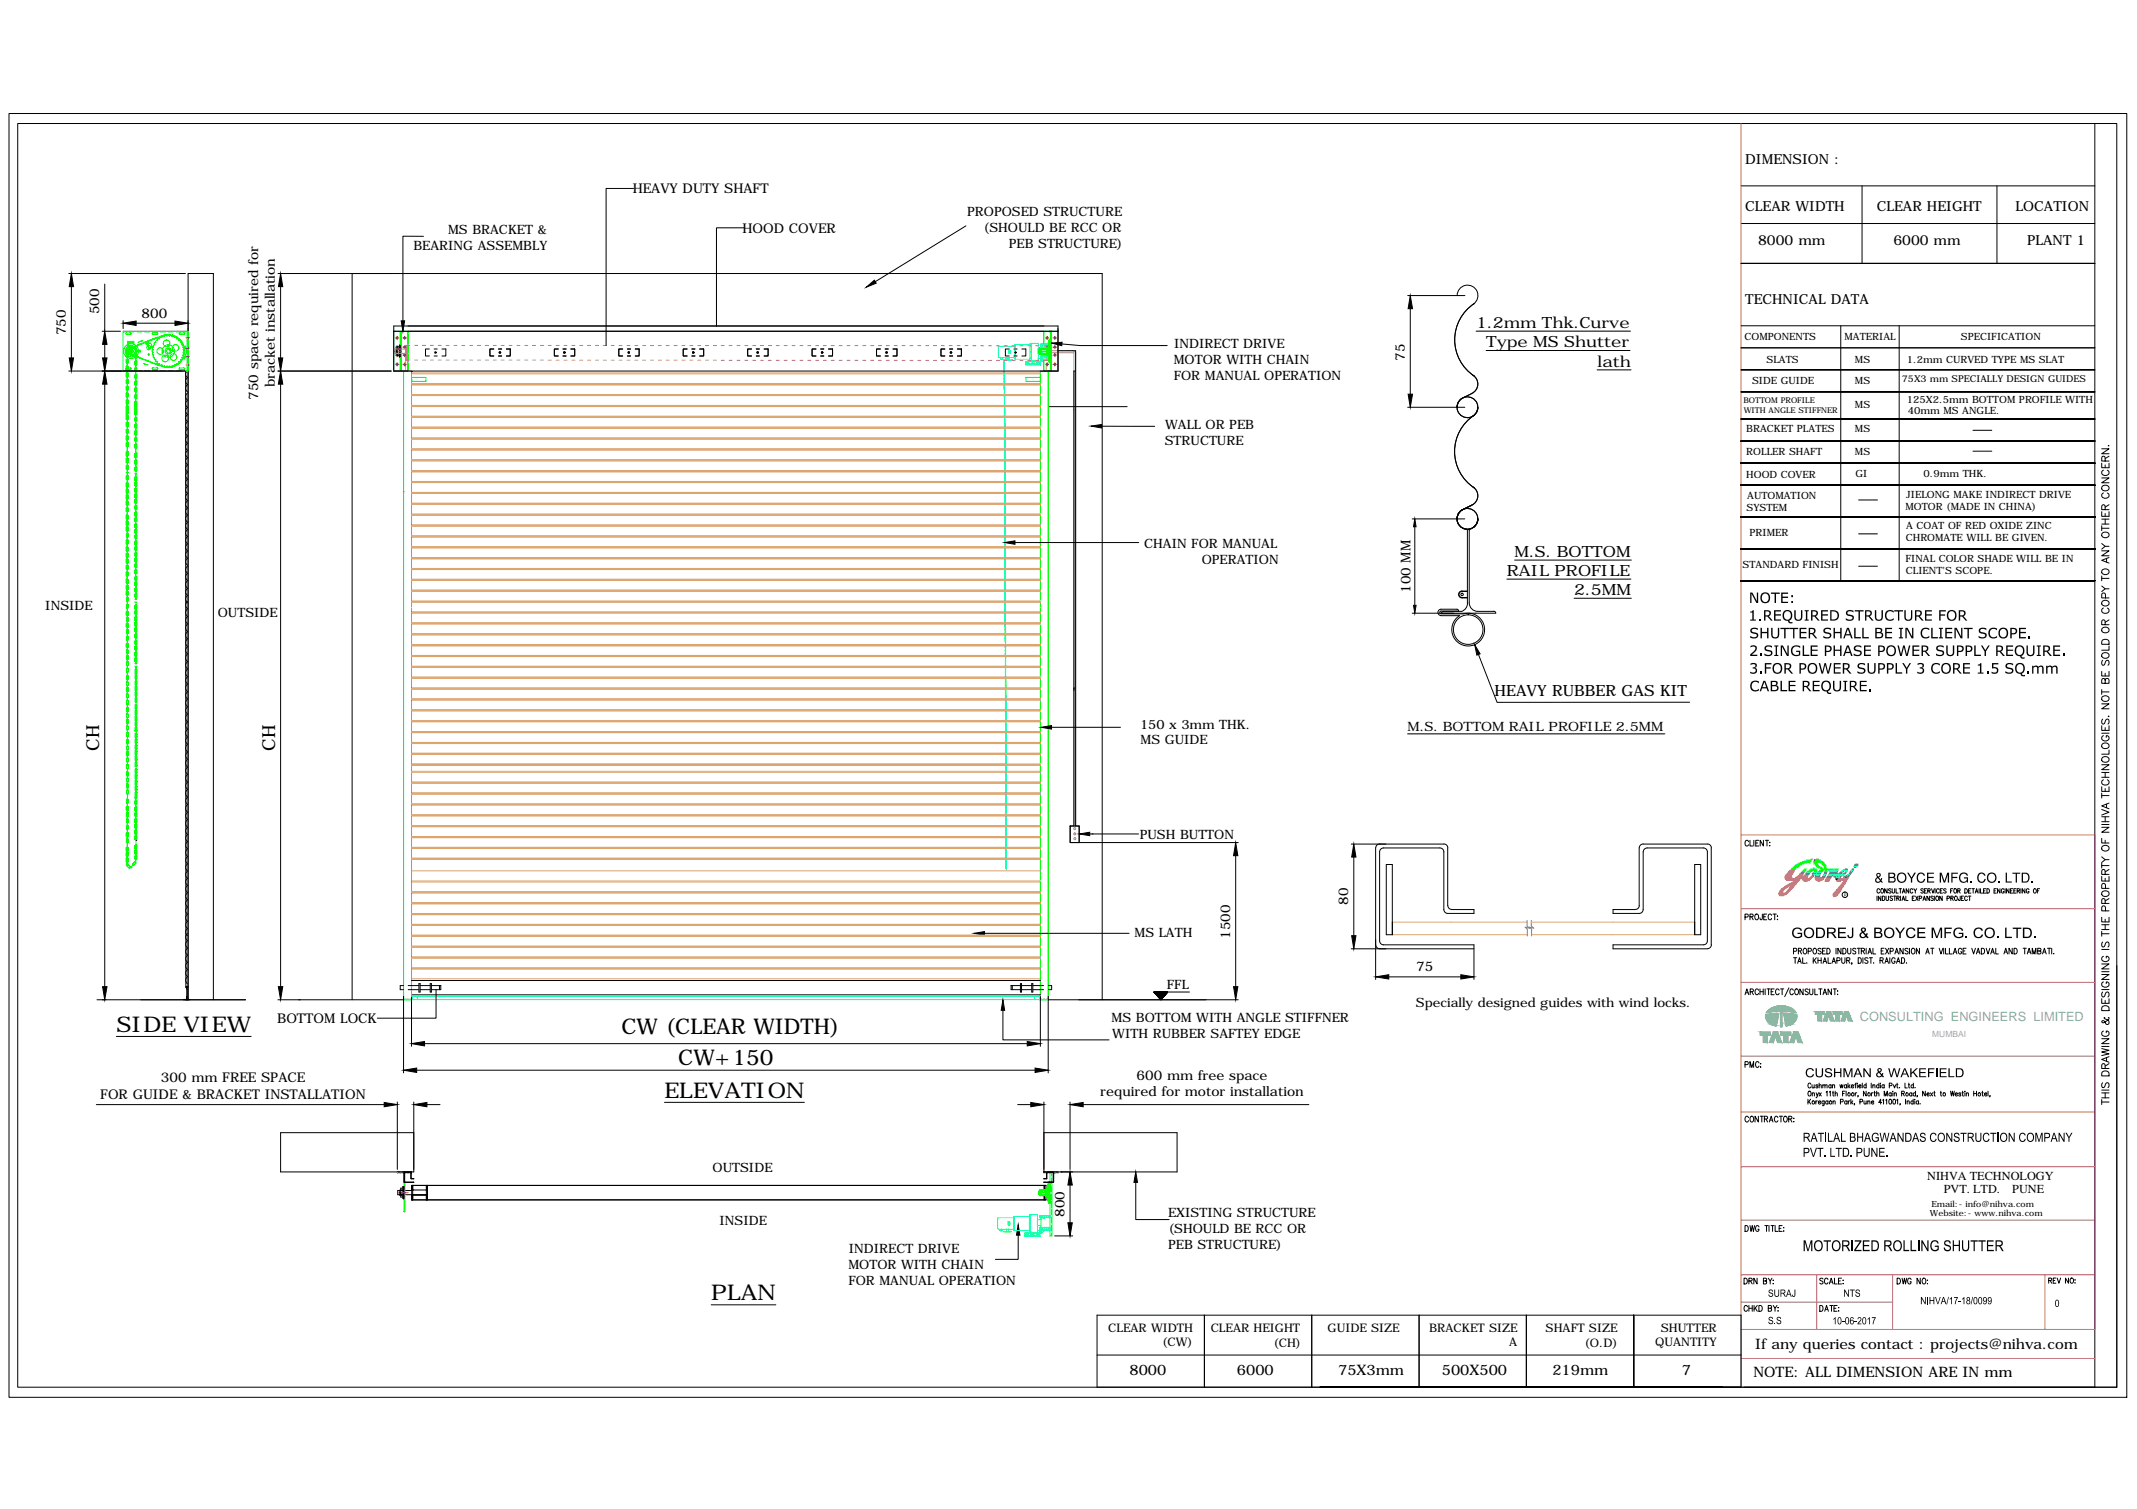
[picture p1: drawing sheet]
<svg xmlns="http://www.w3.org/2000/svg" width="841mm" height="594mm" viewBox="0 0 841 594" stroke-linecap="round" stroke-linejoin="round" font-family="sans-serif">
<defs><g id="words">
<g font-size="8.5">
<text x="45.8" y="406.3">SIDE VIEW</text>
<text x="244.5" y="407">CW (CLEAR WIDTH)</text>
<text x="266.9" y="419.1">CW+150</text>
<text x="261.5" y="432.2">ELEVATION</text>
<text x="279.9" y="511.9">PLAN</text>
</g>
<g font-size="7.1">
<text x="39" y="295.6" transform="rotate(-90 39 295.6)">CH</text>
<text x="108.2" y="295.6" transform="rotate(-90 108.2 295.6)">CH</text>
</g>
<g font-size="6.1">
<text x="580.9" y="129.1">1.2mm Thk.Curve</text>
<text x="584.9" y="136.7">Type MS Shutter</text>
<text x="628.6" y="144.3">lath</text>
<text x="596.1" y="219.2">M.S. BOTTOM</text>
<text x="593" y="226.7">RAIL PROFILE</text>
<text x="619.5" y="234.2">2.5MM</text>
<text x="588.2" y="273.8">HEAVY RUBBER GAS KIT</text>
</g>
<g font-size="5.7">
<text x="690.7" y="531.1">If any queries contact : projects@nihva.com</text>
<text x="444.5" y="541.5">8000</text>
<text x="486.8" y="541.5">6000</text>
<text x="526.6" y="541.5">75X3mm</text>
<text x="567.4" y="541.5">500X500</text>
<text x="610.9" y="541.5">219mm</text>
<text x="661.9" y="541.1">7</text>
<text x="690.1" y="542.1">NOTE: ALL DIMENSION ARE IN mm</text>
</g>
<g font-size="5.5">
<text x="686.8" y="64.7">DIMENSION :</text>
<text x="686.8" y="83">CLEAR WIDTH</text>
<text x="738.6" y="83">CLEAR HEIGHT</text>
<text x="793.2" y="83">LOCATION</text>
<text x="691.9" y="96.5">8000 mm</text>
<text x="745.2" y="96.5">6000 mm</text>
<text x="797.8" y="96.4">PLANT 1</text>
<text x="686.8" y="119.8">TECHNICAL DATA</text>
</g>
<g font-size="5.3">
<text x="249" y="76">HEAVY DUTY SHAFT</text>
<text x="292.2" y="91.6">HOOD COVER</text>
<text x="39.1" y="123.7" transform="rotate(-90 39.1 123.7)">500</text>
<text x="55.7" y="125">800</text>
<text x="25.9" y="132" transform="rotate(-90 25.9 132)">750</text>
<text x="552.9" y="142" transform="rotate(-90 552.9 142)">75</text>
<text x="108.2" y="152.4" transform="rotate(-90 108.2 152.4)">bracket installation</text>
<text x="101.6" y="157.4" transform="rotate(-90 101.6 157.4)">750 space required for</text>
<text x="555.1" y="233.5" transform="rotate(-90 555.1 233.5)">100 MM</text>
<text x="530.6" y="356.3" transform="rotate(-90 530.6 356.3)">80</text>
<text x="484.1" y="369.6" transform="rotate(-90 484.1 369.6)">1500</text>
<text x="557.3" y="382.4">75</text>
<text x="109.1" y="402.8">BOTTOM LOCK</text>
<text x="447.3" y="425">600 mm free space</text>
<text x="63.4" y="426.2">300 mm FREE SPACE</text>
<text x="433" y="431.7">required for motor installation</text>
<text x="39.5" y="432.7">FOR GUIDE &amp; BRACKET INSTALLATION</text>
<text x="418.9" y="479" transform="rotate(-90 418.9 479)">800</text>
</g>
<g font-size="5.1">
<text x="380.6" y="84.9">PROPOSED STRUCTURE</text>
<text x="176.3" y="92.3">MS BRACKET &amp;</text>
<text x="387.1" y="91.2">(SHOULD BE RCC OR</text>
<text x="162.7" y="98.6">BEARING ASSEMBLY</text>
<text x="397" y="97.6">PEB STRUCTURE)</text>
<text x="462.1" y="137">INDIRECT DRIVE</text>
<text x="461.9" y="143.2">MOTOR WITH CHAIN</text>
<text x="461.9" y="149.5">FOR MANUAL OPERATION</text>
<text x="458.5" y="168.8">WALL OR PEB</text>
<text x="458.4" y="175">STRUCTURE</text>
<text x="450.3" y="215.6">CHAIN FOR MANUAL</text>
<text x="472.9" y="221.9">OPERATION</text>
<text x="17.8" y="240.3">INSIDE</text>
<text x="85.7" y="242.8">OUTSIDE</text>
<text x="448.7" y="286.8">150 x 3mm THK.</text>
<text x="554" y="287.8">M.S. BOTTOM RAIL PROFILE 2.5MM</text>
<text x="448.8" y="293.1">MS GUIDE</text>
<text x="448.5" y="330.5">PUSH BUTTON</text>
<text x="446.5" y="368.8">MS LATH</text>
<text x="459.2" y="389.5">FFL</text>
<text x="557.3" y="396.5">Specially designed guides with wind locks.</text>
<text x="437.5" y="402.5">MS BOTTOM WITH ANGLE STIFFNER</text>
<text x="437.8" y="408.8">WITH RUBBER SAFTEY EDGE</text>
<text x="280.4" y="461.2">OUTSIDE</text>
<text x="459.7" y="479.1">EXISTING STRUCTURE</text>
<text x="283.2" y="482.3">INSIDE</text>
<text x="459.8" y="485.4">(SHOULD BE RCC OR</text>
<text x="459.7" y="491.8">PEB STRUCTURE)</text>
<text x="334" y="493.2">INDIRECT DRIVE</text>
<text x="333.9" y="499.5">MOTOR WITH CHAIN</text>
<text x="333.9" y="505.7">FOR MANUAL OPERATION</text>
</g>
<text font-size="5" fill="#6ea5dd" x="731.9" y="401.9">CONSULTING ENGINEERS LIMITED</text>
<g font-size="4.8">
<text x="758.5" y="464.5">NIHVA TECHNOLOGY</text>
<text x="765" y="469.6">PVT. LTD.</text>
<text x="791.9" y="469.6">PUNE</text>
</g>
<g font-size="4.7">
<text x="436.1" y="524.2">CLEAR WIDTH</text>
<text x="476.5" y="524.5">CLEAR HEIGHT</text>
<text x="522.5" y="524.5">GUIDE SIZE</text>
<text x="562.5" y="524.5">BRACKET SIZE</text>
<text x="608.3" y="524.5">SHAFT SIZE</text>
<text x="653.6" y="524.3">SHUTTER</text>
<text x="457.4" y="530">(CW)</text>
<text x="501.2" y="530.2">(CH)</text>
<text x="593.9" y="530">A</text>
<text x="623.6" y="530.2">(O.D)</text>
<text x="651.4" y="530">QUANTITY</text>
</g>
<g font-size="3.9">
<text x="686.6" y="133.9">COMPONENTS</text>
<text x="725.9" y="134">MATERIAL</text>
<text x="771.7" y="133.9">SPECIFICATION</text>
<text x="695.2" y="142.9">SLATS</text>
<text x="730" y="142.9">MS</text>
<text x="750.4" y="142.9">1.2mm CURVED TYPE MS SLAT</text>
<text x="689.6" y="151.3">SIDE GUIDE</text>
<text x="730" y="151.3">MS</text>
<text x="730" y="160.6">MS</text>
<text x="750.4" y="158.5">125X2.5mm BOTTOM PROFILE WITH</text>
<text x="750.8" y="163.2">40mm MS ANGLE.</text>
<text x="687.3" y="170">BRACKET PLATES</text>
<text x="730" y="170.2">MS</text>
<text x="687.3" y="179.2">ROLLER SHAFT</text>
<text x="730" y="179">MS</text>
<text x="687.3" y="188.2">HOOD COVER</text>
<text x="730.2" y="187.9">GI</text>
<text x="756.9" y="187.9">0.9mm THK.</text>
<text x="687.6" y="196.6">AUTOMATION</text>
<text x="750.2" y="196.2">JIELONG MAKE INDIRECT DRIVE</text>
<text x="687.4" y="201.3">SYSTEM</text>
<text x="749.9" y="200.9">MOTOR (MADE IN CHINA)</text>
<text x="750.2" y="208.2">A COAT OF RED OXIDE ZINC</text>
<text x="688.5" y="211">PRIMER</text>
<text x="750" y="212.9">CHROMATE WILL BE GIVEN.</text>
<text x="749.9" y="221.2">FINAL COLOR SHADE WILL BE IN</text>
<text x="685.8" y="223.8">STANDARD FINISH</text>
<text x="750" y="226">CLIENT'S SCOPE.</text>
</g>
<text font-size="3.7" x="748.5" y="150.6">75X3 mm SPECIALLY DESIGN GUIDES</text>
<text font-size="3.3" fill="#6ea5dd" x="760.4" y="408.2">MUMBAI</text>
<g font-size="3.3">
<text x="759.5" y="478.8">Website:- www.nihva.com</text>
<text x="760.1" y="475.1">Email:- info@nihva.com</text>
</g>
<g font-size="3.1">
<text x="686.1" y="158.7">BOTTOM PROFILE</text>
<text x="686.3" y="162.5">WITH ANGLE STIFFNER</text>
</g>
</g></defs>
<!-- layer: 0 -->
<g fill="none" stroke="#dda56e" stroke-width=".39">
<path d="M162 159.6h247.4M162 155.7h247.4M162 155.3h247.4M162 151.5h247.4M162 151.1h247.4M162 147.2h247.4M162 146.8h247.4M162 177.2h247.4M162 176.7h247.4M162 172.9h247.4M162 172.5h247.4M162 168.6h247.4"/>
<path d="M162 168.2h247.4M162 164.3h247.4M162 163.9h247.4M162 160h247.4M158.8 193.6h.1M162 198.5h247.4M162 198.1h247.4M162 194.3h247.4M162 193.9h247.4M162 190h247.4M162 189.6h247.4M162 185.7h247.4"/>
<path d="M162 185.3h247.4M162 181.4h247.4M162 181h247.4M162 219.9h247.4M162 219.5h247.4M162 215.7h247.4M162 215.3h247.4M162 211.4h247.4M162 211h247.4M162 207.1h247.4M162 206.7h247.4M162 202.8h247.4"/>
<path d="M162 202.4h247.4M162 237.1h247.4M162 236.7h247.4M162 232.8h247.4M162 232.4h247.4M162 228.5h247.4M162 228.1h247.4M162 224.2h247.4M162 223.8h247.4M162 258.5h247.4M162 258h247.4M162 254.2h247.4"/>
<path d="M162 253.8h247.4M162 249.9h247.4M162 249.5h247.4M162 245.6h247.4M162 245.2h247.4M162 241.3h247.4M162 240.9h247.4M162 279.9h247.4M162 279.4h247.4M162 275.6h247.4M162 275.2h247.4M162 271.3h247.4"/>
<path d="M162 270.9h247.4M162 267h247.4M162 266.6h247.4M162 262.7h247.4M162 262.3h247.4M162 288.4h247.4M162 288h247.4M162 284.1h247.4M162 283.7h247.4M162 297h247.4M162 296.6h247.4M162 292.7h247.4"/>
<path d="M162 292.3h247.4M162 316.9h247.4M162 316.5h247.4M162 312.6h247.4M162 312.2h247.4M162 308.3h247.4M162 307.9h247.4M162 304.1h247.4M162 303.6h247.4M162 301.3h247.4M162 300.8h247.4M162 338.3h247.4"/>
<path d="M162 337.9h247.4M162 334h247.4M162 333.6h247.4M162 329.8h247.4M162 329.3h247.4M162 325.4h247.4M162 325.1h247.4M162 321.2h247.4M162 320.8h247.4M162 342.8h247.4M162 359.6h247.4M162 355.8h247.4"/>
<path d="M162 355.4h247.4M162 351.5h247.4M162 351.1h247.4M162 347.2h247.4M162 346.8h247.4M162 377.2h247.4M162 376.8h247.4M162 372.9h247.4M162 372.5h247.4M162 368.6h247.4M162 368.2h247.4M162 364.3h247.4"/>
<path d="M162 363.9h247.4M162 360.1h247.4M547.9 368h53.2M547.9 363h53.1M602.6 363h64.3M602.8 368h64.1M162 385.3h247.4M162 381.5h247.4M162 381.1h247.4"/>
</g>
<g fill="none" stroke="#0f0" stroke-width=".39">
<path d="M48.5 130.6h1.2M49.4 131.2l1.9-.2 .4 .3-.4 .3h-1.6zM50.5 134.9l1.9 .1zM50.6 134.6l.1 .3zM50.7 130.6h2.1M50.8 134.8h.1M50.8 137.5l7-3.2a34 34 0 0 1 8.7-2.6 6.5 6.5 0 0 1 6 8 6.5 6.5 0 0 1-8.9 4.5l-6.9-2.5-5.7-2.6-.5-.9zM50.9 138.2l-.2 .2 .2 .1M50.9 138.1v.1M50.9 137.9v.2M50.9 138.5l.1 .2M51 137.8v.1"/>
<path d="M51 134.6l.2 .3zM51 138.7h.1M51.1 138.8l.4 .3 .3-.2M51.1 137.7l-.1 .2M51.1 137.5l7.9-3.4a19.7 19.7 0 0 1 8.3-2.1 6.3 6.3 0 0 1 4.9 8.1 6.3 6.3 0 0 1-8.6 3.9l-6.9-2.5-5.6-2.5M51.2 137.5l-.5 .7 .5 .8M51.2 137.6h-.1M51.4 137.6l-.2 .1M51.5 137.5h.2M51.7 134.5l.1 .4zM51.7 137.5l.3 .2M51.9 138.9h.1"/>
<path d="M52 134.7h.1M52 137.7l.2 .2M52 137.6h.1M52.1 138.8l-.2 .1M52.1 134.6l.1 .3zM52.2 138.7h-.1M52.2 137.9l.1 .2M52.2 137.8l.1 .1M52.3 138.5l-.2 .2M52.3 134.7l.1 .2zM52.3 138.2v.3M52.3 138.4v.1"/>
<path d="M52.3 138.1l.1 .1M52.7 135.5v-1.1h-2.5v1.3M53.8 130.6h2.1M54.5 137.9h.7v.7h-.7M55 137.9v.7M55.4 134.2l.6-.1-.5 .4zM55.4 134.4l-1.2 .5M56.9 130.6h2.1M58.3 135.6l.2 .4 .8 .5M58.3 135.5a.59 .59 0 0 0-.2-.9 .59 .59 0 0 0-.8 .4 .59 .59 0 0 0 .6 .7l.2 .5a.83 .83 0 0 0 .1 1.4 .83 .83 0 0 0 1.2-.7l1.1-.3-.5 .3-.1 .5 .4 .3M58.8 135.1l.4-.1v.3zM59.2 135.2l.5 .4v.6"/>
<path d="M59.3 136.5h.1M60 130.6h2M60.1 131h1.7M60.1 131.6h1.7M60.2 131l-.3 .3 .3 .3M60.2 136.3l-.9 .2M60.3 137.8l-.4 .2v.5l.4 .3-.4 .3 .1 .5 .5 .2M60.3 137.7v.1M60.4 139.9l-.3 .3 .3 .5 .5 .1-.3 .4 .3 .4h.4M61.4 134.8l-.5 .1-.3 .4 .2 .4-.4 .1-.3 .5 .3 .4-.3-.3M61.9 131l.3 .3-.3 .3M61.9 134.1l-.4-.1-.3 .4 .1 .4"/>
<path d="M62 134v.1M62.8 133.3h-.5l-.4 .3 .1 .4M63.1 130.6h2M63.6 132.9l-.3-.2-.5 .2v.4M64.6 132.5l-.3-.3-.5 .2v.4M64.7 132.5h-.1M65 137.9l.3 .2v.3l-.3 .2M65 138.6l.9 .8M65.9 137.1l.3 .3M65.9 137l-.9 .9M66.2 137.4l.3-.4 .6 .3 .3 .6-.4 .2v.3l.4 .2M66.2 130.6h2"/>
<path d="M66.6 132.3l-.2-.4h-.5l-.3 .4-.3-.3-.5 .1-.1 .4M66.8 132.3l.2-.3 .5 .1 .2 .4M67.4 138.6l-.6 .7-.8-.2-.1 .3M67.7 132.5l.4-.3 .5 .2 .1 .5 .4-.2 .5 .2v.5l.4-.1 .4 .3v.5l.4-.1 .4 .4-.1 .5M69.3 130.6h2M70.5 131.2l1.9-.2 .3 .3-.2 .3h-1.8zM71.1 134.9h.4l.3 .4-.3 .4M71.6 135.8h.4l.2 .5-.2 .4M71.6 135.7v.1M71.9 136.8l.4 .1 .1 .5-.3 .4 .4 .2v.5l-.4 .2 .2 .9-.3 .1M72 139.7l.2 .5-.2 .5h-.4M72.4 130.6h1.2"/>
<path d="M72.8 135.9l.5 2.6-.4 1.9M73.6 130.4h-25.1v15.7h25.1M73.6 130.4h.4v15.7h-.4M73.6 130.4v15.7M157.6 130.4v15.7M158 130.4v15.7M160.6 130.5l-5.6-.1v15.6M160.6 130.5v15.5M409 137.4v1.7M409.1 139.5h.1M409.1 137.3v2M409.1 138.3h2.7"/>
<path d="M409.1 137v2.5M409.1 137h2.7M409.1 137h.1M409.1 137.8v.1M409.1 139.5h2.7M409.7 138.7l-.6-.1h.6v.5h2.1M409.7 137.4h2.1M409.9 137.5h-1.2v1.5l3.1 .1M410.2 137.5h.6M410.8 135.4v-5h5.6v15.7h-7v92.8M411.1 137.5h.6M411.8 137.4h-2.1v.5h-.6"/>
<path d="M412 136.6v3.3M412 136.6h.4M412 139.9h.4M412 137.5h.6M412 139h.6M412.8 134.7l-.4 .4v6.3l.4 .4M412.8 134.2h.2v8.1h-.2zM412.9 130.4v.2h.6v15.3h-.6v.2M412.9 134v.2M412.9 137.5h.8M412.9 139h.8M413.3 136.8v2.9"/>
<path d="M413.4 130.4v15.7M413.5 136.5l-.3 .3v2.9l.3 .3M413.5 135.7h.2M413.5 136h.2M413.5 133.6h-.6v.6M413.7 130.4v15.7M413.8 130.4v15.7M48.5 145.9h1.2M49.7 145.5h1.6M50.7 145.9h2.1M51.3 145.4l.4-.3-.2-.3h-1.8l-.3 .3 .3 .3M53.8 145.9h2.1"/>
<path d="M56.5 143.1l.6 .1-.2 .2zM56.9 145.9h2.1M57 143.3l1.3 .4M60 145.9h2M60.2 144.8h1.6M60.2 144.8l-.3 .1 .1 .5h1.8l.4-.3-.4-.3M61.3 141.6l-.1 .5 .3 .4h.6M62 142.5l-.1 .4 .4 .3 .6-.1M62.8 143.2v.4l.5 .2 .3-.2M63.1 145.9h2M63.7 143.6l.1 .5 .5 .2 .3-.3M64.6 144h.1"/>
<path d="M64.7 144l.1 .4 .5 .1 .3-.4 .3 .5h.5l.3-.4M66.2 145.9h2M66.8 144.1l-.1 .1M67.7 144l-.2 .4-.5 .1-.3-.3M68.8 143.6l-.2 .5-.5 .2-.4-.3M69.3 145.9h2M70.7 145.5h1.7M71.1 141.6l.1 .5-.4 .4h-.5l.1 .4-.4 .3-.3-.1-.1 .5-.5 .2-.4-.2M71.5 140.8l.3 .4-.3 .4h-.4M71.6 140.7v.1M72.4 144.8l.3 .3-.3 .3M72.4 144.9h-1.8l-.1 .4 .2 .1"/>
<path d="M72.4 145.9h1.2M72.6 140.3l.5 .2-.7 .9zM155 146l.1 .1M155 146.1h7v92.8M158.8 146.1v247.3h.8M160.6 146l-.1 .1M162 148.6h5.6v1.5h-5.6M162.3 149.5h.1M409.4 146.3h2.7M409.4 148.6h-5.6v1.5h5.6M410.8 141.8v4.3M412.5 146.1v247.3h-.7"/>
<path d="M412.9 142.3v.2M412.9 142.3v.6h.6M413.5 140.4h.2M413.5 140.8h.2M50.1 182.3v.7M53.5 183v.8M162 239.3v152.9M409.4 239.3v154.3h3.1M50.1 339.6l-.2 .4M158.8 393.6h3.2M160 393.4h.8M161.2 393.4h.8"/>
<path d="M409.4 393.4h.8M410.6 393.4h.8M156.4 461.4h5.6v.4h-5.6zM158.9 461.8v15.2h.5v-15.2M409.1 468.7v1.7M409.1 468.7v1.8zM409.1 469.9l.1 .1M409.2 468.4l-.1 .8 .5-.1M409.2 469.1l-.1 .1M409.6 468.9h-.8v1.3h.8M409.6 470l-.5-.1 .1 .8M409.6 468.8h2"/>
<path d="M409.6 470.3h2M409.9 468.9h.6M409.9 470.2h.6M410.8 461.4h5.6v.4h-5.6zM410.8 468.9h.7M410.8 470.2h.7M411.6 468.4h-2.4v.7h.4v-.4h2M411.6 470.4h-2v-.4h-.4v.7h2.4M411.6 468.2l.2-.2v3zM411.6 469.5h-2.5h2.5M411.8 468.9h.6M411.8 470.2h.6"/>
<path d="M411.8 468h.4v3h-.4M412.6 465.6l.1 7.8-.2-3.9v3.3l-.3-.3v-5.9l.3-.3v3.2zM412.7 465.6v-.3h.5l-.2 4.2M412.7 468.9h.5M412.7 470.2h.5M413 469.5l.2 4.3h-.5v-.4M413 469.5l.2 4.3M413.2 465.3l-.2 4.2M413.2 461.8v24.8h.8v-24.8M413.8 461.8v1M413.8 463.9v2M413.8 467v2"/>
<path d="M413.8 470.1v2M413.8 473.1v2.1M413.8 476.2v2.1M413.8 479.3v2.1M413.8 482.4v2.1M413.8 485.5v1.1"/>
<circle cx="50.3" cy="135.9" r=".23"/>
<circle cx="50.6" cy="138" r=".02"/>
<circle cx="50.6" cy="138" r=".11"/>
<circle cx="50.8" cy="138.8" r=".02"/>
<circle cx="50.8" cy="138.8" r=".11"/>
<circle cx="51" cy="137.4" r=".02"/>
<circle cx="51" cy="137.4" r=".11"/>
<circle cx="51.6" cy="138.2" r="2.94"/>
<circle cx="51.6" cy="138.2" r="1.59"/>
<circle cx="51.6" cy="138.2" r="2.27"/>
<circle cx="51.6" cy="138.2" r="1.67"/>
<circle cx="51.6" cy="138.2" r=".23"/>
<circle cx="51.7" cy="137.1" r=".02"/>
<circle cx="51.7" cy="139.4" r=".02"/>
<circle cx="51.7" cy="139.4" r=".11"/>
<circle cx="51.7" cy="137.1" r=".11"/>
<circle cx="52.5" cy="136.7" r=".02"/>
<circle cx="52.5" cy="139.7" r=".02"/>
<circle cx="52.5" cy="136.7" r=".11"/>
<circle cx="52.5" cy="139.7" r=".11"/>
<circle cx="53.4" cy="136.3" r=".02"/>
<circle cx="53.4" cy="136.3" r=".11"/>
<circle cx="54.2" cy="138.2" r=".23"/>
<circle cx="54.3" cy="135.9" r=".02"/>
<circle cx="54.3" cy="135.9" r=".11"/>
<circle cx="55.2" cy="135.6" r=".02"/>
<circle cx="55.2" cy="135.6" r=".11"/>
<circle cx="55.8" cy="135.3" r=".02"/>
<circle cx="55.8" cy="135.3" r=".11"/>
<circle cx="56.6" cy="134.9" r=".02"/>
<circle cx="56.6" cy="134.9" r=".11"/>
<circle cx="57.5" cy="134.6" r=".02"/>
<circle cx="57.5" cy="134.6" r=".11"/>
<circle cx="57.9" cy="135.1" r=".28"/>
<circle cx="58.3" cy="134.2" r=".02"/>
<circle cx="58.3" cy="134.2" r=".11"/>
<circle cx="58.6" cy="139.6" r=".11"/>
<circle cx="58.6" cy="136.9" r=".11"/>
<circle cx="58.6" cy="139.6" r=".32"/>
<circle cx="58.6" cy="136.9" r=".32"/>
<circle cx="59.2" cy="133.9" r=".02"/>
<circle cx="59.2" cy="133.9" r=".11"/>
<circle cx="60" cy="133.6" r=".02"/>
<circle cx="60" cy="133.6" r=".11"/>
<circle cx="60.7" cy="133.4" r=".02"/>
<circle cx="60.7" cy="133.4" r=".11"/>
<circle cx="61.4" cy="133.1" r=".02"/>
<circle cx="61.4" cy="133.1" r=".11"/>
<circle cx="62.2" cy="132.8" r=".02"/>
<circle cx="62.2" cy="132.8" r=".11"/>
<circle cx="63" cy="132.6" r=".02"/>
<circle cx="63" cy="132.6" r=".11"/>
<circle cx="63" cy="138.2" r="1.29"/>
<circle cx="63.7" cy="132.3" r=".02"/>
<circle cx="63.7" cy="132.3" r=".11"/>
<circle cx="64.4" cy="138.2" r=".23"/>
<circle cx="64.5" cy="132" r=".02"/>
<circle cx="64.5" cy="132" r=".11"/>
<circle cx="65.4" cy="131.9" r=".02"/>
<circle cx="65.4" cy="131.9" r=".11"/>
<circle cx="65.5" cy="135.1" r="1.29"/>
<circle cx="66.2" cy="131.8" r=".02"/>
<circle cx="66.2" cy="131.8" r=".11"/>
<circle cx="66.2" cy="138.2" r="2.48"/>
<circle cx="66.2" cy="138.2" r=".74"/>
<circle cx="66.2" cy="136.4" r=".23"/>
<circle cx="67.1" cy="131.9" r=".02"/>
<circle cx="67.1" cy="131.9" r=".11"/>
<circle cx="67.9" cy="132" r=".02"/>
<circle cx="67.9" cy="132" r=".11"/>
<circle cx="68.1" cy="138.2" r=".23"/>
<circle cx="68.7" cy="132.3" r=".02"/>
<circle cx="68.7" cy="132.3" r=".11"/>
<circle cx="69.1" cy="137" r="1.29"/>
<circle cx="69.4" cy="132.7" r=".02"/>
<circle cx="69.4" cy="132.7" r=".11"/>
<circle cx="70.4" cy="133.4" r=".02"/>
<circle cx="70.4" cy="133.4" r=".11"/>
<circle cx="71.2" cy="134.2" r=".02"/>
<circle cx="71.2" cy="134.2" r=".11"/>
<circle cx="71.7" cy="134.9" r=".02"/>
<circle cx="71.7" cy="134.9" r=".11"/>
<circle cx="72.1" cy="135.7" r=".02"/>
<circle cx="72.1" cy="135.7" r=".11"/>
<circle cx="72.3" cy="136.3" r=".02"/>
<circle cx="72.3" cy="136.3" r=".11"/>
<circle cx="72.5" cy="139.5" r=".02"/>
<circle cx="72.5" cy="139.5" r=".11"/>
<circle cx="72.5" cy="137.1" r=".02"/>
<circle cx="72.5" cy="137.1" r=".11"/>
<circle cx="72.6" cy="138.7" r=".02"/>
<circle cx="72.6" cy="137.9" r=".02"/>
<circle cx="72.6" cy="138.7" r=".11"/>
<circle cx="72.6" cy="137.9" r=".11"/>
<circle cx="156.3" cy="139.8" r=".4"/>
<circle cx="156.3" cy="133" r=".4"/>
<circle cx="156.3" cy="136.7" r=".4"/>
<circle cx="159.3" cy="133" r=".4"/>
<circle cx="159.3" cy="139.8" r=".4"/>
<circle cx="159.3" cy="136.7" r=".4"/>
<circle cx="412.1" cy="133" r=".4"/>
<circle cx="415.1" cy="133" r=".4"/>
<circle cx="415.1" cy="136.7" r=".4"/>
<circle cx="415.1" cy="139.8" r=".4"/>
<circle cx="50.3" cy="140.6" r=".23"/>
<circle cx="53.4" cy="140.1" r=".02"/>
<circle cx="53.4" cy="140.1" r=".11"/>
<circle cx="54.3" cy="140.5" r=".02"/>
<circle cx="54.3" cy="140.5" r=".11"/>
<circle cx="55.2" cy="140.9" r=".02"/>
<circle cx="55.2" cy="140.9" r=".11"/>
<circle cx="55.8" cy="141.2" r=".02"/>
<circle cx="55.8" cy="141.2" r=".11"/>
<circle cx="56.6" cy="141.5" r=".02"/>
<circle cx="56.6" cy="141.5" r=".11"/>
<circle cx="57.5" cy="141.9" r=".02"/>
<circle cx="57.5" cy="141.9" r=".11"/>
<circle cx="58.3" cy="142.2" r=".02"/>
<circle cx="58.3" cy="142.2" r=".11"/>
<circle cx="59.2" cy="142.5" r=".02"/>
<circle cx="59.2" cy="142.5" r=".11"/>
<circle cx="60" cy="142.8" r=".02"/>
<circle cx="60" cy="142.8" r=".11"/>
<circle cx="60.7" cy="143.1" r=".02"/>
<circle cx="60.7" cy="143.1" r=".11"/>
<circle cx="61.4" cy="143.3" r=".02"/>
<circle cx="61.4" cy="143.3" r=".11"/>
<circle cx="62.2" cy="143.6" r=".02"/>
<circle cx="62.2" cy="143.6" r=".11"/>
<circle cx="63" cy="143.9" r=".02"/>
<circle cx="63" cy="143.9" r=".11"/>
<circle cx="63.7" cy="144.2" r=".02"/>
<circle cx="63.7" cy="144.2" r=".11"/>
<circle cx="64.7" cy="144.4" r=".02"/>
<circle cx="64.7" cy="144.4" r=".11"/>
<circle cx="65" cy="141.1" r="1.29"/>
<circle cx="65.7" cy="144.6" r=".02"/>
<circle cx="65.7" cy="144.6" r=".11"/>
<circle cx="66.2" cy="140.1" r=".23"/>
<circle cx="66.8" cy="144.6" r=".02"/>
<circle cx="66.8" cy="144.6" r=".11"/>
<circle cx="67.8" cy="144.4" r=".02"/>
<circle cx="67.8" cy="144.4" r=".11"/>
<circle cx="68.3" cy="140.6" r="1.29"/>
<circle cx="68.5" cy="144.2" r=".02"/>
<circle cx="68.5" cy="144.2" r=".11"/>
<circle cx="69.3" cy="143.9" r=".02"/>
<circle cx="69.3" cy="143.9" r=".11"/>
<circle cx="70" cy="143.4" r=".02"/>
<circle cx="70" cy="143.4" r=".11"/>
<circle cx="70.7" cy="142.8" r=".02"/>
<circle cx="70.7" cy="142.8" r=".11"/>
<circle cx="71.2" cy="142.3" r=".02"/>
<circle cx="71.2" cy="142.3" r=".11"/>
<circle cx="71.7" cy="141.6" r=".02"/>
<circle cx="71.7" cy="141.6" r=".11"/>
<circle cx="72" cy="140.9" r=".02"/>
<circle cx="72" cy="140.9" r=".11"/>
<circle cx="72.3" cy="140.3" r=".02"/>
<circle cx="72.3" cy="140.3" r=".11"/>
<circle cx="156.3" cy="143.4" r=".4"/>
<circle cx="159.3" cy="143.4" r=".4"/>
<circle cx="412.1" cy="143.4" r=".4"/>
<circle cx="415.1" cy="143.4" r=".4"/>
</g>
<path d="M159.6 141.5v4.6h-4.6M411.8 144v2.1h4.6" fill="none" stroke="#b88a5c" stroke-width=".39"/>
<g fill="none" stroke="#f0f" stroke-width=".39">
<path d="M159.6 139.9h.4M159.6 137.4h-4.1v1.7h4.1M160 136v5.8M161.3 136h-1.7v5.8h1.7M163.2 136h1.2M166.3 136h1.2M169.4 136h1.2M172.5 136h1.2M175.5 136h1.3M178.6 136h1.3M181.7 136h1.3M184.8 136h1.2"/>
<path d="M187.9 136h1.3M191 136h1.3M194.1 136h1.3M197.2 136h1.2M200.3 136h1.2M203.4 136h1.2M206.5 136h1.2M209.6 136h1.2M212.7 136h1.2M215.8 136h1.2M218.8 136h1.3M221.9 136h1.3"/>
<path d="M225 136h1.3M228.1 136h1.3M231.2 136h1.3M234.3 136h1.3M237.4 136h1.3M240.5 136h1.3M243.6 136h1.2M246.7 136h1.2M249.8 136h1.2M252.9 136h1.2M256 136h1.2M259.1 136h1.2"/>
<path d="M262.2 136h1.2M265.2 136h1.3M268.3 136h1.3M271.5 136h1.2M274.6 136h1.2M277.7 136h1.2M280.7 136h1.3M283.8 136h1.3M286.9 136h1.2M290 136h1.2M293.1 136h1.2M296.2 136h1.2"/>
<path d="M299.3 136h1.2M302.4 136h1.2M305.5 136h1.2M308.6 136h1.2M311.7 136l1.2 .1M314.8 136.1h1.2M317.9 136.1h1.2M321 136.1h1.2M324 136.1h1.3M327.1 136.1h1.3M330.2 136.1h1.3M333.3 136.1h1.2"/>
<path d="M336.4 136.1h1.2M339.5 136.1h1.3M342.6 136.1h1.3M345.7 136.1h1.2M348.8 136.1h1.2M351.9 136.1h1.2M355 136.1h1.2M358.1 136.1h1.2M361.2 136.1h1.2M364.3 136.1h1.2M367.4 136.1h1.2M370.4 136.1h1.3"/>
<path d="M373.5 136.1h1.3M376.6 136.1h1.3M379.7 136.1h1.3M382.8 136.1h1.3M385.9 136.1h1.3M389 136.1h1.3M392.1 136.1h1.2M395.2 136.1h1.2M398.3 136.1h1.2M401.4 136.1h1.2M404.5 136.1h1.2M407.6 136.1h1.2"/>
<path d="M410.7 136.1h1.7M411.9 136v5.8M412.4 136v5.8M163.2 141.8h1.2M166.3 141.8h1.2M169.4 141.8h1.2M172.5 141.8h1.2M175.5 141.8h1.3M178.6 141.8h1.3M181.7 141.8h1.3M184.8 141.8h1.2M187.9 141.8h1.3"/>
<path d="M191 141.8h1.3M194.1 141.8h1.3M197.2 141.8h1.2M200.3 141.8h1.2M203.4 141.8h1.2M206.5 141.8h1.2M209.6 141.8h1.2M212.7 141.8h1.2M215.8 141.8h1.2M218.8 141.8h1.3M221.9 141.8h1.3M225 141.8h1.3"/>
<path d="M228.1 141.8h1.3M231.2 141.8h1.3M234.3 141.8h1.3M237.4 141.8h1.3M240.5 141.8h1.3M243.6 141.8h1.2M246.7 141.8h1.2M249.8 141.8h1.2M252.9 141.8h1.2M256 141.8h1.2M259.1 141.8h1.2M262.2 141.8h1.2"/>
<path d="M265.2 141.8h1.3M268.3 141.8h1.3M271.5 141.8h1.2M274.6 141.8h1.2M277.7 141.8h1.2M280.7 141.8h1.3M283.8 141.8h1.3M286.9 141.8h1.2M290 141.8h1.2M293.1 141.8h1.2M296.2 141.8h1.2M299.3 141.8h1.2"/>
<path d="M302.4 141.8h1.2M305.5 141.8h1.2M308.6 141.8h1.2M311.7 141.8h1.2M314.8 141.8h1.2M317.9 141.8h1.2M321 141.8h1.2M324 141.8h1.3M327.1 141.8h1.3M330.2 141.8h1.3M333.3 141.8h1.2M336.4 141.8h1.2"/>
<path d="M339.5 141.8h1.3M342.6 141.8h1.3M345.7 141.8h1.2M348.8 141.8h1.2M351.9 141.8h1.2M355 141.9h1.2M358.1 141.9h1.2M361.2 141.9h1.2M364.3 141.9h1.2M367.4 141.9h1.2M370.4 141.9h1.3M373.5 141.9h1.3"/>
<path d="M376.6 141.9h1.3M379.7 141.9h1.3M382.8 141.9h1.3M385.9 141.9h1.3M389 141.9h1.3M392.1 141.9h1.2M395.2 141.9h1.2M398.3 141.9h1.2M401.4 141.9h1.2M404.5 141.9h1.2M407.6 141.9h1.2M410.7 141.9h1.7"/>
</g>
<path d="M160 137.8l-.4 .2" fill="none" stroke="#b85c8a" stroke-width=".39"/>
<g fill="none" stroke="#000" stroke-width=".39">
<path d="M3.5 44.7h833.5v505.4h-833.5zM7 48.6h826.1v497.5h-826.1zM824.4 48.6v497.5h-290.5M249.3 74.2h-10.8v61.8M685.2 73.2h139.2M732.8 73.2v30.5M785.9 73.2v30.5M166.7 93h-8.1v33.3M292.7 89.7h-10.7v38.6M380.1 88.9l-35.6 22M685.2 88h139.2M27.1 107.7h45.9"/>
<path d="M28.1 112.8v28.1M41.2 111.8v18.6M109.4 107.7h324.4v285.9M110.4 112.8v28.1M138.6 107.7v285.9M554 116.4h22.5M573.5 116.3a4.1 4.1 0 0 1 5.9-3.6 4.1 4.1 0 0 1 .5 7M580.2 119.5a17.1 17.1 0 0 0 0 28.6M685.2 103.7h139.2M40.2 130.4h7.2M41.2 135.6v5.3M48.5 126.2v3.2"/>
<path d="M53.6 127.2h15.3M74 126.2v3.2M155 128.3h261.4v17.8h-261.4zM155 130.4h261.4M155.9 137.4h.2M155.9 139.1h.2M155.9 138.2h.4M156.2 137.4h.3M156.2 139.1h.3M156.6 137.4h.3M156.6 139.1h.3M157 137.4h.3"/>
<path d="M157 139.1h.3M157.2 135.9h.4v4.7h-.4zM157.2 137.2h-1.3v2.1h1.3M157.2 136.5h-.9v3.5h.9M157.2 136.3h.4M157.2 136.8h.4M157.2 139.8h.4M157.4 137.4h.2M157.4 139.1h.2M169 137.4h-1.5v2.8h1.5M170.8 137.4h1.3M171.1 138.5h.5v.5h-.5z"/>
<path d="M173.9 137.4h1.6v2.8h-1.6M194.3 137.4h-1.5v2.8h1.5M196.2 137.4h1.2M196.5 138.5h.5v.5h-.5zM199.3 137.4h1.5v2.8h-1.5M219.7 137.4h-1.5v2.8h1.5M221.6 137.4h1.2M221.9 138.5h.4v.5h-.4zM224.6 137.4h1.6v2.8h-1.6M245.1 137.4h-1.6v2.8h1.6M246.9 137.4h1.2M247.3 138.5h.4v.5h-.4z"/>
<path d="M250 137.4h1.5v2.8h-1.5M270.4 137.4h-1.5v2.8h1.5M272.3 137.4h1.2M272.6 138.5h.4v.5h-.4zM275.4 137.4h1.5v2.8h-1.5M295.8 137.4h-1.6v2.8h1.6M297.6 137.4h1.3M298 138.5h.4v.5h-.4zM300.7 137.4h1.6v2.8h-1.6M321.1 137.4h-1.5v2.8h1.5M323 137.4h1.2M323.3 138.5h.5v.5h-.5z"/>
<path d="M326.1 137.4h1.5v2.8h-1.5M346.5 137.4h-1.5v2.8h1.5M348.3 137.4h1.3M348.7 138.5h.4v.5h-.4zM351.4 137.4h1.6v2.8h-1.6M371.8 137.4h-1.5v2.8h1.5M373.7 137.4h1.2M374 138.5h.5v.5h-.5zM376.8 137.4h1.6v2.8h-1.6M397.2 137.4h-1.5v2.8h1.5M399.1 137.4h1.2M399.4 138.5h.4v.5h-.4z"/>
<path d="M402.2 137.4h1.5v2.8h-1.5M411.8 137.4h1.6M416.4 138.1h6.9v187.1h1.4v6.5M417.9 135.4l7.2 .6h34.2M555 121.5v33.7M580.9 130.4h60.8M584.9 138h56.6M685.2 128.3h139.2M685.2 136.9h139.2M724.4 128.3v100.3M747.4 128.3v100.3M27.1 146.1h45.9"/>
<path d="M41.2 151.2v237.2M109.4 146.1h44.6M110.4 151.2v237.2M157.2 140.2h.4M162 146.3h.1M170.8 140.2h1.3M196.2 140.2h1.2M221.6 140.2h1.2M246.9 140.2h1.2M272.3 140.2h1.2M297.6 140.2h1.3M323 140.2h1.2"/>
<path d="M348.3 140.2h1.3M373.7 140.2h1.2M399.1 140.2h1.2M422.6 146.1h.1M422.6 146.1v179.1h-1.4M579.5 147.6a4.1 4.1 0 0 1 2.1 3.7 4.1 4.1 0 0 1-2.4 3.6 4.1 4.1 0 0 0 .6-7.1M628.6 145.6h13.3M685.2 154.3h139.2M824.4 145.6h-139.2h139.2M824.4 154.3h-139.2h139.2M412.9 160.1h30.7M422.6 161.4h.1"/>
<path d="M433.5 167.8h20.9M554 160.3h22.5M573.3 160.3h.1M579.9 163.7a4.1 4.1 0 0 0-.5-7 4.1 4.1 0 0 0-6 3.6 4.1 4.1 0 0 1 6.1-3.5 4.1 4.1 0 0 1 .1 7M580.2 163.5a17.1 17.1 0 0 0 0 28.6 17.1 17.1 0 0 1 0-28.6M581.6 160.3a4.1 4.1 0 0 1-6.1 3.6 4.1 4.1 0 0 1-.2-7l3.9-2-3.9 1.9a4.1 4.1 0 0 0 .2 7.1 4.1 4.1 0 0 0 6.1-3.6M581.6 160.3h.1M685.2 165h139.2zM685.2 173.6h139.2M685.2 173.6h139.2zM776.5 169.4h7.4M776.5 177.6h7.4"/>
<path d="M824.4 165h-139.2h139.2M827.1 176.7h2.9l-2.9 1.9h2.9M829.7 175.5h.3zM830 179.6l-1.5 .9M53.5 191.6h.1M53.5 196.2h.1M53.5 198.4h.1M579.2 198.9l-3.9 1.9M579.5 191.6a4.1 4.1 0 0 1 2.1 3.7 4.1 4.1 0 0 1-2.4 3.6M579.8 191.8a4.1 4.1 0 0 1-.6 7.1M685.2 182.3h139.2zM685.2 191h139.2z"/>
<path d="M731.5 196.8h7.4M827.1 188.2h2.9l-2.9 1.9h2.9M827.1 182.4v1.7h2.9v-1.7M827.3 191.6a1.44 1.44 0 0 1 1.8-.6 1.44 1.44 0 0 1 .8 1.7 1.44 1.44 0 0 1-1.8 .6 1.44 1.44 0 0 1-.8-1.7zM827.8 194.1a1.07 1.07 0 0 0-.7 1.2 1.07 1.07 0 0 0 1.1 .9 1.19 1.19 0 0 0 1.6-.4 1.19 1.19 0 0 0-.2-1.6l-.3-.1M827.8 185.1a1.07 1.07 0 0 0-.7 1.2 1.07 1.07 0 0 0 1.1 .9 1.19 1.19 0 0 0 1.6-.4 1.19 1.19 0 0 0-.2-1.6l-.3-.1M828.5 181.5l-.1-1.6-.5-.3-.5 .1-.3 1.8h2.9M828.5 183v1.1M830 198.7l-1.5 1M53.5 205.6h.1M53.5 210.1v.1M53.5 216.9h.1"/>
<path d="M399.4 213.6h48.7M555.8 204.3h20.7M556.8 207.4v30.9M575.3 200.8a4.1 4.1 0 0 0 .2 7.1 4.1 4.1 0 0 0 6.1-3.6 4.1 4.1 0 0 1-6.1 3.5 4.1 4.1 0 0 1-.2-7M577.5 208.4v29.1l-.4 1.7-.8 .9-1.1 .6M578.2 208.7v28.6a3.4 3.4 0 0 0 3.4 3.4h6.3M578.6 208.2l-.3 .5M579.9 207.6a4.1 4.1 0 0 0-.5-7 4.1 4.1 0 0 0-6 3.7 4.1 4.1 0 0 1 6.1-3.6 4.1 4.1 0 0 1 .1 7.1M685.2 203.5h139.2zM685.2 216.1h139.2M685.2 203.5h139.2M731.5 210.2h7.4"/>
<path d="M827.1 216.9h2.9l-2.9 1.9h2.9M827.1 201.5v1.8h2.9v-1.8M827.1 207v1.9M827.1 214l1.4 1.1M827.1 208h2.9M827.1 206.3h2.9M827.1 204.4h2.9M827.5 209.7a1.43 1.43 0 0 1 1.7-.1 1.43 1.43 0 0 1 .7 1.5 1.44 1.44 0 0 1-1.8 .6 1.44 1.44 0 0 1-.8-1.7zM828.5 200.6l-.1-1.6-.7-.3-.6 .7v1.2h2.9M828.5 202.2v1.1M828.5 204.4v1.9M829 219.9v1.4"/>
<path d="M830 219.5l-2.9 1.1 2.9 1.1M830 215.1h-1.5l-1.4 1.1M53.5 221.5h.1M53.5 223.7h.1M53.5 230.9h.1M53.5 235.4v.1M573.3 239.8h-6.2a1.25 1.25 0 0 0-1.2 1.3 1.25 1.25 0 0 0 1.2 1.2M573.4 239.8l.5 .3 .2 .4-7 .1-.5 .5 .5 .5 9 .1M575.4 232.9h2.1M575.4 232.8a1.21 1.21 0 0 0-1.2 1.2 1.21 1.21 0 0 0 1.2 1.2h2.1M577.5 232.7l-2.1-.1a1.38 1.38 0 0 0-1.4 1.4 1.38 1.38 0 0 0 1.4 1.4h2.1M593 228h48.8"/>
<path d="M596.1 220.5h45.9M619.5 235.5h22.5M685.2 228.6h139.2zM731.5 222.9h7.4M827.1 226.8v1.9M827.1 230.7l1.4 1.1M827.1 227.7h2.9M827.3 224.5a1.45 1.45 0 0 1 1.8-.5 1.45 1.45 0 0 1 .8 1.7 1.45 1.45 0 0 1-1.8 .5 1.45 1.45 0 0 1-.8-1.7zM827.5 236.6a1.33 1.33 0 0 1 1.9-.2 1.33 1.33 0 0 1 .2 1.9 1.33 1.33 0 0 1-1.9 .2 1.33 1.33 0 0 1-.2-1.9zM827.8 239.4a1.07 1.07 0 0 0-.7 1.2 1.07 1.07 0 0 0 1.1 .9 1.19 1.19 0 0 0 1.6-.4 1.19 1.19 0 0 0-.2-1.6l-.3-.1M828.6 235.4v-1.3a.74 .74 0 0 0-.7-.7 .74 .74 0 0 0-.8 .7v1.3h2.9M830 231.8h-1.5l-1.4 1.1"/>
<path d="M53.5 242.2h.1M53.5 246.7v.1M53.5 248.9v.1M53.5 256.1v.1M555.8 241.4h32.8M567.1 242.4h7.3M575.2 240.7h-7.2l-.5 .2-.2 .5M576.1 241.6a6.5 6.5 0 0 1 8.1 7.3 6.5 6.5 0 0 1-10 4.3 6.5 6.5 0 0 1 .3-10.8M581.9 257.7l7.3 18.8h75.8M587.8 240.7l.6 .1 .3 .6M827.3 247.5a1.44 1.44 0 0 1 1.8-.6 1.44 1.44 0 0 1 .8 1.7 1.44 1.44 0 0 1-1.8 .6 1.44 1.44 0 0 1-.8-1.7zM827.5 260l-.4 .7 .4 1.2 .7-.3 .7-1.5 .7-.1 .3 .3a1.32 1.32 0 0 1-.3 1.6"/>
<path d="M827.5 257.2a1.43 1.43 0 0 1 1.7-.2 1.43 1.43 0 0 1 .7 1.6 1.44 1.44 0 0 1-1.8 .6 1.44 1.44 0 0 1-.8-1.7zM827.5 252l.7-.3 1.4 .3 .4 .7v.9h-2.9v-.9zM828.5 245.9l-.1-1.6-.5-.3-.5 .2-.3 1.7h2.9M830 254.3v1.7h-2.9M830 244l-1.5 1M53.5 260.7v.1M53.5 267.4v.1M53.5 272v.1M53.5 274.2v.1M422.6 270.9h.1M827.1 277.1h2.9l-2.9 1.9h2.9M827.1 264.3v1.8h2.9v-1.8"/>
<path d="M827.1 271.5v1.9M827.1 272.4h2.9M827.3 274.5a1.44 1.44 0 0 1 1.7-.6 1.44 1.44 0 0 1 .9 1.7 1.44 1.44 0 0 1-1.8 .6 1.44 1.44 0 0 1-.8-1.7zM828.5 267.8l.5-.7 .7 .1 .3 .6v1.2h-2.9l.3-1.8 .5-.1 .5 .3 .1 1.6M828.5 265v1.1M53.5 281.5h.1M53.5 286v.1M53.5 292.7v.1M53.5 297.3h.1M53.5 299.5h.1M413.8 286.3h27.2M554 288.9h101.2"/>
<path d="M827.1 285.7v1.9h2.9v-1.9M827.1 288.7h2.9M827.3 298.4a1.44 1.44 0 0 1 1.8-.5 1.44 1.44 0 0 1 .8 1.6 1.44 1.44 0 0 1-1.8 .6 1.44 1.44 0 0 1-.8-1.7zM827.3 293.1a1.44 1.44 0 0 1 1.8-.6 1.44 1.44 0 0 1 .8 1.7 1.44 1.44 0 0 1-1.8 .5 1.44 1.44 0 0 1-.8-1.6zM827.5 283.1l-.4 .7 .4 1.3 .7-.3 .7-1.5 .7-.2 .3 .3a1.32 1.32 0 0 1-.3 1.7M827.8 289.6a1.07 1.07 0 0 0-.7 1.2 1.07 1.07 0 0 0 1.1 .9 1.2 1.2 0 0 0 1.6-.4 1.2 1.2 0 0 0-.2-1.5l-.7-.2v.7M828.5 286.5v1.1M829.7 282h.3zM830 295.3v1.6h-2.9M53.5 315.4h.1M53.5 306.7v.1M53.5 311.3h.1"/>
<path d="M827.1 318.7l2.9 1.1-2.9 1.1M827.1 309.7v1.9h2.9v-1.9M827.1 301.1h2.9l-2.9 1.9h2.9M827.1 312.2v2M827.1 313.2h2.9M827.1 306h2.9M827.1 304.1h2.9M827.8 307a1.07 1.07 0 0 0-.7 1.2 1.07 1.07 0 0 0 1.1 .9h.7a1.07 1.07 0 0 0 1.1-.9 1.07 1.07 0 0 0-.7-1.2M828.5 304.1v1.9M828.5 310.5v1.1M829 316.6v1.4M830 316.2l-2.9 1.1 2.9 1.1"/>
<path d="M53.5 330.8h.1M53.5 321.7h.1M53.5 326.2v.1M421.2 325.2h3.5v6.5h-3.5zM421.2 325.2v6.5h66.1M428.9 328.3h19.2M429.8 328.3h.1M486.3 336.9v51.5M531.8 332.3h36.4M532.8 337.4v31M543 332.3l-.9 .3-.7 1.2v51.8M566.7 333.8l-22.7 .1a1.55 1.55 0 0 0-1 1.5v35l.3 .9 1.2 .7h35.6v1.5h-48.3"/>
<path d="M566.7 333.8l.5 .1a1.55 1.55 0 0 1 1 1.5l.1 23.2 .6 .7 .9 .3h10.3v-1.5h-8.8l-1.2-.7-.3-.9M568.2 332.3l1 .3 .6 1.2v22.7M827.1 330.1v1.8h2.9M827.1 325.7h2.9l-2.9 1.9h2.9M827.1 339.8v1.9M827.1 337.3l1.4 1.1M827.1 324.6h2.9M827.1 323.5h2.9M827.1 321.5h2.9M827.3 333.4a1.45 1.45 0 0 1 1.8-.6 1.45 1.45 0 0 1 .8 1.7 1.45 1.45 0 0 1-1.8 .5 1.45 1.45 0 0 1-.8-1.6zM828.5 321.5v2M828.5 330.8v1.1"/>
<path d="M830 338.4h-1.5l-1.4 1.1M545.6 340.3h2.3v27.7h-2.3zM645.1 356.5l.1-23.2a1.44 1.44 0 0 1 1.5-1h25.3l1.2 .6 .3 .9v38.2M645.1 356.5l-.3 .9-1.2 .7h-8.8v1.5h10.3l.9-.3 .6-.7 .1-23.2 .6-1.3 .9-.3 22.7 .1a1.55 1.55 0 0 1 1 1.5v35l-.6 1.3-.9 .3h-35.6v1.5h37.1M666.9 340.3h2.4v27.7h-2.4zM827.1 345v1.9h2.9v-1.9M827.1 340.8h2.9M827.5 351a1.34 1.34 0 0 1 1.9-.2 1.34 1.34 0 0 1 .2 1.9 1.34 1.34 0 0 1-1.9 .2 1.34 1.34 0 0 1-.2-1.9zM828.5 355.7l-.1-1.7-.5-.2-.5 .1-.3 1.8h2.9M828.5 344.2l-.1-1.6-.5-.3-.5 .1-.3 1.8h2.9M828.5 345.8v1.1M828.6 358.6v-1.3a.74 .74 0 0 0-.7-.7 .74 .74 0 0 0-.8 .7v1.3h2.9"/>
<path d="M828.6 349.7l-.1-1.6-.4-.3-.7 .2-.3 1.7h2.9M830 353.8l-1.5 .9M830 342.3l-1.5 1M387.4 367.4h57M541.4 371.9l.3 1 1.3 .6M580.1 373.8v11.8M673.5 371.9l-.3 1-1.2 .6M827.1 379.5h2.9l-2.9 2h2.9M827.1 361.1v1.9h2.9v-1.9M827.1 366.7v1.9M827.1 373.8h2.9M827.1 367.6h2.9"/>
<path d="M827.1 366h2.9M827.1 364.1h2.9M827.5 370.9l-.4 .7 .4 1.2 .7-.2 .7-1.6 .7-.1 .3 .3a1.32 1.32 0 0 1-.3 1.6M827.8 376.5a1.07 1.07 0 0 0-.7 1.2 1.07 1.07 0 0 0 1.1 .9 1.19 1.19 0 0 0 1.6-.4 1.19 1.19 0 0 0-.2-1.6l-.7-.1v.7M828.5 361.9v1.1M828.5 364.1v1.9M38.2 393.6h58.4M73.3 388.8l.4 .7-.1 4.1M73.3 388.8l.3-.4 .3 .5M73.6 389.5v4.1M73.6 392.4l-.2 1.1-1.1 .1M73.6 393.5l1.1 .1"/>
<path d="M73.9 388.8a.41 .41 0 0 0-.2-.5 .41 .41 0 0 0-.5 .2 .41 .41 0 0 0 .2 .5l.2 .4M109.4 393.6h49.4M158.8 388h-1.3v1.6h1.3M158.8 392.1v30.3M160.6 388h4.3M160.6 389.6h4.3M162 392.4v19.5M162 391.7h247.4M162 386h247.4M164.9 387.3h.4v3.3h-.4zM165.3 388h4M165.3 389.6h4"/>
<path d="M169.3 387.3h.5v3.3h-.5zM169.8 388h3.7v1.6h-3.7M171.6 389.6v11.2h-23.1M173 388v1.6M394.7 397.7v11.7h41.7M398.4 388v1.6M401.6 387.3h.4v3.3h-.4zM401.6 388h-3.7v1.6h3.7M402 388h4M402 389.6h4M406 387.3h.5v3.3h-.5zM406.5 388h4.2"/>
<path d="M406.5 389.6h4.2M409.4 392.4v19.5M412.5 393.6h74.8M412.5 392.1v30.3M412.6 388h1.3v1.6h-1.3M454.1 390.6h.1M454.1 390.6h14M454.1 390.6l2.8 3M454.2 390.6h.1M454.2 390.7h.1M454.3 390.7l.2-.1-.1 .2M454.4 390.9l.1-.3-.1 .3"/>
<path d="M454.5 391l.2-.4-.1 .5M454.6 391.1l.2-.5-.1 .5M454.7 390.6l-.1 .5zM454.7 391.2l.2-.6-.2 .6M454.8 391.3l.3-.7-.2 .8M454.9 391.4l.2-.8-.2 .8M454.9 391.4l.3-.8-.3 .8M454.9 391.5l.3-.9-.2 .9M455 391.5l.4-.9-.2 1.1M455.2 391.7l.3-1.1-.3 1.1M455.3 391.8l.3-1.2-.3 1.2M455.3 391.9l.4-1.3-.3 1.4"/>
<path d="M455.4 392l.4-1.4-.4 1.4M455.5 392l.4-1.4-.4 1.4M455.5 392.1l.4-1.5-.4 1.5M455.6 390.6l-.4 1.2M455.6 392.2l.5-1.6-.4 1.7M455.7 392.3l.5-1.7-.5 1.7M455.7 392.4l.6-1.8-.5 1.8M455.8 392.4l.5-1.8-.5 1.8M455.8 392.4l.7-1.8-.5 1.9M456 392.6l.5-2-.5 2M456 392.6l.6-2-.6 2M456 392.7l.7-2.1-.6 2.2"/>
<path d="M456.1 392.8l.6-2.2-.6 2.2M456.2 392.8l.6-2.2-.6 2.2M456.2 392.9l.6-2.3-.5 2.3M456.3 392.9l.6-2.3-.6 2.3M456.3 392.9l.6-2.3-.6 2.4M456.3 393l.8-2.4-.7 2.5M456.4 393.1l.7-2.5-.7 2.5M456.5 393.1l.6-2.5-.6 2.5M456.5 393.2l.8-2.6-.7 2.7M456.6 393.3l.7-2.7-.7 2.7M456.6 393.3l.8-2.7-.7 2.7M456.7 393.4l.7-2.8-.7 2.8"/>
<path d="M456.7 393.4l.8-2.8-.8 2.8M456.8 393.4l.9-2.8-.9 3M456.9 393.6l.8-3-.8 3M457 393.5l.7-2.9-.8 3M457 393.4l.8-2.8-.8 2.9M457.1 393.3l.8-2.7-.8 2.8M457.4 393l.7-2.4-.7 2.4M457.5 392.9l.6-2.3-.7 2.4M457.6 392.8l.6-2.2-.7 2.3M457.6 392.8l.6-2.2-.6 2.2M457.7 392.7l.5-2.1-.5 2.2M457.7 392.6l.6-2-.6 2.1"/>
<path d="M457.8 392.6l.5-2-.5 2M457.9 392.4l.5-1.8-.6 1.9M458 392.3l.5-1.7-.6 1.8M458 390.6l-.8 2.7M458 392.3l.5-1.7-.5 1.7M458.4 391.9l.4-1.3-.7 1.6M458.5 391.8l.3-1.2-.3 1.2M458.5 391.7l.3-1.1-.3 1.1M458.6 391.7l.3-1.1-.3 1.1M458.7 391.6l.2-1-.3 1M458.7 391.5l.3-.9-.3 .9M458.8 391.4l.2-.8-.2 .8"/>
<path d="M458.9 391.3l.2-.7-.2 .7M459 391.1l.2-.5-.3 .6M459.1 391.1l.1-.5-.2 .5M459.1 391l.2-.4-.1 .4M459.2 390.9l.1-.3-.1 .4M459.3 390.8v-.2v.3M459.4 390.7l-.1 .1M459.5 390.6l-.1 .1M459.5 390.6h.1M459.5 390.6l-2.6 3M546.6 384.6h28.3M827.1 393.2v1.8h2.9v-1.8"/>
<path d="M827.1 383.7h2.9l-2.9 1.9h2.9M827.1 389.6h2.9M827.1 382.6h2.9M827.3 396.5a1.61 1.61 0 0 1 2.7 .4v1h-2.9zM827.5 390.6l-.4 .7 .4 1.2 .7-.3 .7-1.5 .7-.1 .3 .2a1.32 1.32 0 0 1-.3 1.7M827.8 386.6a1.07 1.07 0 0 0-.7 1.2 1.07 1.07 0 0 0 1.1 .8 1.19 1.19 0 0 0 1.6-.3 1.19 1.19 0 0 0-.2-1.6l-.7-.1v.7M828.5 393.9v1.1M833.1 380.1v166h-146.6M45.8 408h53M167.1 410.9h237.2M827.1 412.8l2.9 .7-2.9 .7 2.9 .7-2.9 .7M827.1 408.9h2.9l-2.9 2h2.9"/>
<path d="M827.1 412h2.9M827.8 405.9a1.07 1.07 0 0 0-.7 1.2 1.07 1.07 0 0 0 1.1 .9 1.19 1.19 0 0 0 1.6-.4 1.19 1.19 0 0 0-.2-1.6l-.7-.1v.7M828.4 400.6l-.3 .2 1.1 .6a.97 .97 0 0 1 .9 1 .97 .97 0 0 1-.9 .9l-1.1-1.4-.6-.1-.4 .4 .4 .5 .7-.2 1.7-1.2 .1-.6-.3-.1M829 416.4v1.4M830 416l-2.9 1.1 2.9 1.1M830 418.7l-1.5 1M37.9 434.9h113.3M156.4 433.9v26.5M162.8 433.9v27.5h-52.4v-15.5h52.4M164 421.3h243.4M168 434.9h5.2M261.5 434h55.1"/>
<path d="M400.5 434.9h5.2M410.8 433.9v27.9M421.1 433.9v26.5M426.3 434.9h88.8M827.1 433.9h2.9M827.1 432.9v1.9M827.1 432.2h2.9M827.1 430.3h2.9M827.1 429.2h2.9M827.3 422.2a1.61 1.61 0 0 1 2.7 .4v1h-2.9zM827.5 426.3l-.4 .7 .4 1.2 .7-.3 .7-1.5 .7-.1a1.23 1.23 0 0 1 0 1.9M828.5 420.7l-.1-1.7-.5-.3-.5 .2-.3 1.8h2.9"/>
<path d="M828.5 430.3v1.9M410.8 445.9h52.4v15.5h-52.4M157.3 469.5h.4M158.5 467.2h.4v4.7h-.4zM158.5 468.5h-1.2v2.1h1.2M158.5 467.8h-.8v3.5h.8M158.5 467.5h.4M158.5 468h.4M158.5 471h.4M158.5 471.5h.4M159.2 461.4v4.1M159.3 465.4l3.5 .1h-3.6"/>
<path d="M161.7 464v-2.4h-2.5l.1 3.7M161.7 461.4l.3 2.6M161.7 463.9l1.1 .2-.8-.1M162 461.4v.4M162 467.1l.4-.4v5.7M162 470.6h5.8l.2-.2-.2 .3M162 466.7h249.6v5.7h-249.6zM162.1 466.7h249.5M162.1 470.6h-.1M162.2 466.7l-.2 .1M162.2 470.6l-.2 .2M162.2 472.4l.2-.2-.1 .2"/>
<path d="M162.3 466.7l-.3 .2M162.3 470.6l-.3 .3M162.4 468.5h.1M162.4 466.8l-.4 .5M162.4 467l-.4 .3M162.4 467l-.4 .6 .4-.3M162.4 467.4l-.4 .4M162.4 467.5l-.4 .4M162.4 467.6l-.4 .4M162.4 467.7l-.4 .5M162.4 467.8l-.4 .4M162.4 467.9l-.4 .5"/>
<path d="M162.4 468.1l-.3 .4h5.7M162.4 468.3l-.2 .2M162.4 468.4l-.1 .1M162.4 470.6l-.4 .4M162.4 470.7l-.4 .4M162.4 470.8l-.4 .4M162.4 470.9l-.4 .4M162.4 471l-.4 .4M162.4 471.1l-.4 .6M162.4 471.5l-.4 .3M162.4 471.5l-.4 .5M162.4 471.7l-.4 .4"/>
<path d="M162.4 471.7l-.4 .6M162.4 472l-.4 .4 249.6-.1M162.4 472.1l-.3 .3M162.4 468.7h-5.9v1.7h11.7l-.4 .4M167.8 466.8l.2-.1-.2 .3M167.8 467l.4-.3v5.7M167.8 468.6l.4-.4-.4 .5h.4M167.8 466.7v5.7l.4-.4M167.9 466.7l-.1 .1M167.9 470.4h-.1M168.2 466.8l-.4 .4M168.2 466.9l-.4 .4"/>
<path d="M168.2 467l-.4 .5M168.2 467.2l-.4 .4M168.2 467.3l-.4 .4M168.2 467.4l-.4 .4M168.2 467.5l-.4 .6M168.2 467.7l-.4 .5M168.2 467.9l-.4 .4M168.2 468l-.4 .4M168.2 468.1l-.4 .4M168.2 468.4l-.3 .3M168.2 468.5l-.2 .2M168.2 470.5l-.4 .4"/>
<path d="M168.2 470.6l-.4 .4M168.2 470.7l-.4 .4M168.2 470.8l-.4 .4M168.2 470.9l-.4 .4M168.2 471l-.4 .5M168.2 471.2l-.4 .5M168.2 471.4l-.4 .3M168.2 471.5l-.4 .4M168.2 471.6l-.4 .5M168.2 471.8l-.4 .4 .4-.3M168.2 472.1l-.3 .3M168.2 472.3l-.1 .1"/>
<path d="M410.9 466.7v1.7M410.9 470.7v1.7M411.1 466.7v1.7M411.1 470.7v1.7M412 464l.1-2.4h2.4l-.1 3.7M412 461.4l-.2 2.4-1 .3 1.2-.2M414.4 465.4l-3.6 .1h3.7M414.5 461.4v4.1M421.1 466.5v14.9M447 465.5v14.6h13.1M400.7 486.3v9.5h-9M415.1 486.6h7.1"/>
<path d="M279.9 513.7h25.4M474 517.8v28.3M516.2 517.8v28.3M558.5 517.8v28.3h126.7h-253.5v-28.3h211.2v28.3v-28.3v28.3v-28.3h42.3v28.3M600.7 517.8v28.3M431.7 533.5h253.5M519.5 546.1h158.4z"/>
<circle cx="575.4" cy="234" r=".49"/>
<circle cx="577.8" cy="247.9" r="5.8"/>
</g>
<g fill="none" stroke="#0ff" stroke-width=".39">
<path d="M397 137.8h.8v1.5h-.8zM397.5 138.2h.1M397.5 139h.1M399.2 136.3h-6.3v4.4h6.3M399.5 137.2h.1M399.5 139.8h.1M399.6 135.7v5.7M405.4 135.7l-6.2 .2 .2 5.5h6M405.4 135.2h3.2v6.8h-3.2zM405.6 138.6h.2zM405.8 136.1h.1M406 135.2v6.8"/>
<path d="M408.6 139.4h1.4M408.6 137h1.4M409.6 135.5v.8M409.6 136.1h.4M409.6 135.7h.4M409.6 136.3h.4M409.6 135.5h.4M409.6 135.5v.1M409.6 136.1v.1M409.6 135.6v.5M410 136.1h.7M410 135.6h.7"/>
<path d="M411 136.1h.6M411 135.6h.6M411.9 136.1h.6M411.9 135.6h.6M412.8 136.1h.7M412.8 135.6h.7M413.5 135.4h-3.5v6.8M413.5 136.3h-2.3v.4h-1.2M394.5 140.7v.6l-.8 .2h1v-.8M395.4 141.6h2.9l-2.7 .2zM395.5 141.5l-.2 .1M395.9 141.5h.2"/>
<path d="M396.5 140.7v1.1M396.5 141.5h.2M397.2 140.7v1.1M403.6 142.4h5.8M403.8 143.3l5.5 .2zM404 142.7l.1 .6zM404.3 143l.1 .3zM404.6 143.1l.1 .2zM404.8 142.7l.1 .6zM405.8 141.1h.1M405.7 143l.2 .3zM406 143l.1 .3z"/>
<path d="M406.3 143l.1 .3zM406.5 142.9l.1 .5zM406.6 143l.1 .3zM406.9 143l.1 .3zM407.1 143l.2 .3zM408.1 142.7l.1 .6zM408.4 143.1l.1 .2zM408.6 143l.1 .3zM408.6 140.9v.1M408.6 141.3h1.4M408.9 142.7l.1 .6zM409.4 142.2v1.5"/>
<path d="M409.6 140.2v.8h.4M409.6 140.8h.4M409.6 140.2h.4M409.6 141.7v2h-6v-1.5h5.9M409.6 140.2v.2M409.6 140.8v.2M409.6 140.4v.4M409.8 141.9h.3M409.9 142.1h.1M409.9 141.9h.1M410 141.4h3.5M410 140.1h3.5"/>
<path d="M410 140.9h.7M410 141.6h-.5v2.1M410.7 140.4h-1.1M411 140.4h.6M411 140.9h.6M411.2 141.4l-.8 .9-.4-.1M411.9 140.4h.6M411.9 140.9h.6M412.8 140.4h.7M412.8 140.9h.7M159.6 393.6h252.2M162.3 393.6v-1.2h246.8v1.2"/>
<path d="M164.2 393.6v-1h.2v1M164.4 393.5h242.6M407 393.6v-1l.2 1M398.9 479.5h-6.3v4.4h6.3M399.3 478.9v5.6M405 478.3h3.3v6.8h-3.3zM405 478.9l-6.1 .2 .2 5.4h5.9M405.5 479.3h.1M405.7 478.3v6.8M409.3 478.6l3.9-.1v1h-2.3v.4h-1.2M409.3 479.2l1.1 .1M409.3 478.6v.8h.4"/>
<path d="M409.3 478.8h.4M409.3 478.6v.6M409.3 479.2v.2M409.7 478.5v6.8l.4 .1M409.7 478.8h.7M410.7 479.3h.6M410.7 478.8h.6M411.6 479.3h.6M411.6 478.8h.6M412.5 479.3h.7M412.5 478.8h.7M394.2 483.9v.6l-.8 .1h1v-.7"/>
<path d="M395 484.7l.3 .3zM395.3 485h2.4M396.2 483.9v1h.7v-1M396.7 481h.8v1.5h-.8zM397 481.3l.2 .1zM397 482l.2 .2zM398 484.7l-.3 .3zM399.2 480.3h.1M399.2 483h.1M403.3 485.6h5.8M403.5 486.5l5.4 .1zM403.7 485.8l.1 .7z"/>
<path d="M404 486.1l.1 .4zM404.3 486.3l.1 .2zM404.5 485.9l.1 .6zM405.3 484.2h.2zM405.4 486.2l.2 .3zM405.7 486.2l.1 .3zM406 486.1v.4zM406.2 486l.1 .5zM406.3 486.1l.1 .4zM406.6 486.2l.1 .3zM406.9 486.2l.1 .3zM407.8 485.9l.1 .6z"/>
<path d="M408 486.3l.1 .2zM408.2 486.1l.2 .4zM408.3 484.1v.1M408.3 484.4h1.4M408.6 485.8l.1 .7zM409.1 485.3v1.5M409.2 484.8h.5v.5l-.1-.5h-.3v2.1zM409.2 485.3h-5.9v1.5h5.9M409.3 483.3v.9M409.3 484h.4M409.3 483.6h.4M409.3 484.2h.4"/>
<path d="M409.3 483.3h.4M409.3 483.5v.5M409.3 483.4v.1M409.3 484v.1M409.5 485.1h.3M409.6 485.1h.1M409.7 480.1h-1.4v2.5h1.4M409.7 483.2h3.5v1.4h-3.5M409.7 483.5h.7M409.7 484h.7M410.7 483.5h.6M410.7 484h.6"/>
<path d="M410.9 484.6l-.9 .9M411.6 483.5h.6M411.6 484h.6M412.5 483.5h.7M412.5 484h.7"/>
<circle cx="397.4" cy="138.2" r=".11"/>
<circle cx="397.4" cy="138.9" r=".11"/>
<circle cx="399.4" cy="139.8" r=".11"/>
<circle cx="399.4" cy="137.2" r=".11"/>
<circle cx="405.7" cy="136.1" r=".11"/>
<circle cx="405.7" cy="138.6" r=".11"/>
<circle cx="405.7" cy="141.1" r=".11"/>
<circle cx="405.4" cy="479.3" r=".11"/>
<circle cx="397.1" cy="481.3" r=".11"/>
<circle cx="397.1" cy="482.1" r=".11"/>
<circle cx="399.1" cy="482.9" r=".11"/>
<circle cx="399.1" cy="480.3" r=".11"/>
<circle cx="405.4" cy="484.2" r=".11"/>
</g>
<!-- layer: Guides -->
<path d="M73.1 146.1v242.5M74 145.5v248.1" fill="none" stroke="#000" stroke-width=".39"/>
<!-- layer: strips -->
<path d="M73.7 146a1.54 1.54 0 0 0 .1 2.6 1.8 1.8 0 0 0 0 2.8 1.82 1.82 0 0 0 0 2.9M73.8 154.7a1.82 1.82 0 0 0 0 2.9 1.8 1.8 0 0 0 0 2.8 1.78 1.78 0 0 0 0 2.8M73.8 163.2a1.82 1.82 0 0 0 0 2.8 1.82 1.82 0 0 0 0 2.9 1.82 1.82 0 0 0 0 2.8 1.78 1.78 0 0 0 0 2.8 1.82 1.82 0 0 0 0 2.8 1.82 1.82 0 0 0 0 2.9 1.82 1.82 0 0 0 0 2.8 1.82 1.82 0 0 0 0 2.8 1.78 1.78 0 0 0 0 2.8 1.82 1.82 0 0 0 0 2.9 1.8 1.8 0 0 0 0 2.8 1.82 1.82 0 0 0 0 2.8 1.82 1.82 0 0 0 0 2.9 1.78 1.78 0 0 0 0 2.8 1.82 1.82 0 0 0 0 2.8 1.82 1.82 0 0 0 0 2.8M73.8 208.4a1.8 1.8 0 0 0 0 2.9 1.82 1.82 0 0 0 0 2.8 1.78 1.78 0 0 0 0 2.8M73.8 216.9a1.8 1.8 0 0 0 0 2.8 1.82 1.82 0 0 0 0 2.9M73.8 236.9a1.79 1.79 0 0 0 0 2.8 2.11 2.11 0 0 0 0 3.1 1.79 1.79 0 0 0 0 2.8 2.11 2.11 0 0 0 0 3.1 1.75 1.75 0 0 0 0 2.8 2.11 2.11 0 0 0 0 3.1 1.79 1.79 0 0 0 0 2.8 2.11 2.11 0 0 0 0 3.1 1.79 1.79 0 0 0 0 2.8 2.11 2.11 0 0 0 0 3.1 1.79 1.79 0 0 0 0 2.9 2.11 2.11 0 0 0 0 3.1 1.79 1.79 0 0 0 0 2.8 2.11 2.11 0 0 0 0 3.1 1.79 1.79 0 0 0 0 2.8 2.11 2.11 0 0 0 0 3.1 1.79 1.79 0 0 0 0 2.8 2.11 2.11 0 0 0 0 3.1 1.79 1.79 0 0 0 0 2.9 2.11 2.11 0 0 0 0 3.1 1.79 1.79 0 0 0 0 2.8 2.11 2.11 0 0 0 0 3.1 1.79 1.79 0 0 0 0 2.8 2.11 2.11 0 0 0 0 3.1 1.79 1.79 0 0 0 0 2.8 2.11 2.11 0 0 0 0 3.2 1.79 1.79 0 0 0 0 2.8 2.11 2.11 0 0 0 0 3.1 1.79 1.79 0 0 0 0 2.8 2.11 2.11 0 0 0 0 3.1 1.82 1.82 0 0 0 0 2.8 1.78 1.78 0 0 0 0 2.8 1.79 1.79 0 0 0 0 2.9 2.1 2.1 0 0 0 0 3.1 1.79 1.79 0 0 0 0 2.8 1.82 1.82 0 0 0 0 2.8M73.8 222.9a1.82 1.82 0 0 0 0 2.8 1.79 1.79 0 0 0 0 2.8 2.11 2.11 0 0 0 0 3.1 1.78 1.78 0 0 0 0 2.8 1.8 1.8 0 0 0 0 2.9M73.8 342.9a1.8 1.8 0 0 0 0 2.9 1.82 1.82 0 0 0 0 2.8 1.78 1.78 0 0 0 0 2.8M73.8 351.4a1.8 1.8 0 0 0 0 2.8 1.82 1.82 0 0 0 0 2.9 1.82 1.82 0 0 0 0 2.8 1.82 1.82 0 0 0 0 2.8M73.8 378.8a1.82 1.82 0 0 0 0 2.9 1.82 1.82 0 0 0 0 2.8 1.8 1.8 0 0 0 0 2.8M73.8 367.5a1.82 1.82 0 0 0 0 2.9 1.82 1.82 0 0 0 0 2.8 1.82 1.82 0 0 0 0 2.8 1.8 1.8 0 0 0 0 2.9M73.8 362.7a1.8 1.8 0 0 0 0 2.8 1.82 1.82 0 0 0 0 2.9" fill="none" stroke="#000" stroke-width=".39"/>
<!-- layer: labeling -->
<g fill="none" stroke="#0f0" stroke-width=".39">
<path d="M49.7 139l.4-.3 .3 .3v1.3l-.3 .4-.4-.4zM49.8 139.1l.3-.3 .3 .3v1.2l-.3 .2-.3-.2zM53.2 139.7l.3-.3 .2 .3v1.2l-.2 .3-.3-.3zM53.5 138.2v1.1M53.5 139.3l-.4 .3v1.4l.4 .3M53.5 139.3l.3 .3v1.4l-.3 .3M53.5 138.2a1.88 1.88 0 0 0-2.2-1.8 1.88 1.88 0 0 0-1.5 2.5M49.7 159.8l.4 .4M49.8 147l.3-.3 .3 .3v1.2l-.3 .2-.3-.2zM49.8 158.7l.3 .3 .3-.3M50.1 141.3l-.4 .3v1.3l.4 .4M50.1 143.9l-.4 .4v1.3l.4 .3"/>
<path d="M50.1 146.6l-.4 .3v1.3l.4 .4M50.1 149.2l-.4 .3v1.4l.4 .3M50.1 151.8l-.4 .4v1.3l.4 .3M50.1 154.5l-.4 .3v1.4l.4 .3M50.1 157.1l-.4 .4v1.3l.4 .3M50.1 159.8l-.4 .3v2.4l.4 .3M50.1 141.4l.3 .3v1.2l-.3 .3-.3-.3v-1.2zM50.1 144l.3 .3v1.2l-.3 .3-.3-.3v-1.2zM50.1 149.3l.3 .3v1.2l-.3 .3-.3-.3v-1.2zM50.1 152l.3 .2v1.2l-.3 .3-.3-.3v-1.2zM50.1 154.6l.3 .3v1.2l-.3 .3-.3-.3v-1.2zM50.1 157.3l.3 .2v2.3l-.3 .2-.3-.2v-2.3z"/>
<path d="M50.1 159.9l.3 .2v2.4l-.3 .2-.3-.2v-2.4zM50.1 141.3l.3 .3v1.3l-.3 .4M50.1 143.9l.3 .4v1.3l-.3 .3M50.1 146.6l.3 .3v1.3l-.3 .4M50.1 149.2l.3 .3v1.4l-.3 .3M50.1 151.8l.3 .4v1.3l-.3 .3M50.1 154.5l.3 .3v1.4l-.3 .3M50.1 157.1l.3 .4v1.3l-.3 .3M50.1 159.8l.3 .3v2.4l-.3 .3M50.1 140.7v.6M50.1 143.3v.6M50.1 145.9v.7"/>
<path d="M50.1 148.6v.6M50.1 151.2v.6M50.1 153.8v.7M50.1 156.5v.6M50.1 159.1v.7M50.4 159.8l-.3 .4M53.1 159.4l.4 .4M53.1 159.2l.4-.4 .3 .4M53.2 144.9l.3-.2 .2 .2v1.3l-.2 .3-.3-.3zM53.2 147.6l.3-.3 .2 .3v1.2l-.2 .3-.3-.3zM53.2 159.4l.3 .2 .2-.2M53.2 159.2l.3-.3 .2 .3"/>
<path d="M53.5 149.8l-.4 .4v1.3l.4 .3M53.5 152.5l-.4 .3v1.3l.4 .4M53.5 155.1l-.4 .4v1.3l.4 .3M53.5 147.2l-.4 .4v1.3l.4 .3M53.5 144.6l-.4 .3v1.3l.4 .3M53.5 141.3v.6M53.5 143.9v.7M53.5 146.5v.7M53.5 149.2v.6M53.5 151.8v.7M53.5 154.5v.6M53.5 157.1v.7"/>
<path d="M53.5 159.8v.6M53.5 141.9l-.4 .4v1.3l.4 .3M53.5 157.8l-.4 .3v2.4l.4 .3M53.5 142.1l.2 .2v1.2l-.2 .3-.3-.3v-1.2zM53.5 150l.2 .2v1.3l-.2 .2-.3-.2v-1.3zM53.5 152.6l.2 .3v1.2l-.2 .2-.3-.2v-1.2zM53.5 155.3l.2 .2v1.2l-.2 .3-.3-.3v-1.2zM53.5 157.9l.2 .2v2.3l-.2 .3-.3-.3v-2.3zM53.5 141.9l.3 .4v1.3l-.3 .3M53.5 144.6l.3 .3v1.3l-.3 .3M53.5 147.2l.3 .4v1.3l-.3 .3M53.5 149.8l.3 .4v1.3l-.3 .3"/>
<path d="M53.5 152.5l.3 .3v1.3l-.3 .4M53.5 155.1l.3 .4v1.3l-.3 .3M53.5 157.8l.3 .3v2.4l-.3 .3M53.8 159.4l-.3 .4M49.7 161.4l.4 .3M49.8 171.8l.3-.3 .3 .3v1.2l-.3 .3-.3-.3zM49.8 161.4l.3 .2 .3-.2M49.8 162.8l.3-.3 .3 .3M49.8 161.2l.3-.3 .3 .3M50.1 162.4l-.4 .4v2.3l.4 .4M50.1 166.1l-.4 .3v1.4l.4 .3M50.1 168.8l-.4 .3v1.3l.4 .3"/>
<path d="M50.1 171.4l-.4 .3v1.3l.4 .4M50.1 174l-.4 .4v1.3l.4 .3M50.1 177.5l-.4 .4v1.5l.4 .3M50.1 163.6l.3 .3v1.2l-.3 .2-.3-.2v-1.2zM50.1 166.2l.3 .3v1.2l-.3 .3-.3-.3v-1.2zM50.1 168.9l.3 .2v1.3l-.3 .2-.3-.2v-1.3zM50.1 174.1l.3 .3v1.2l-.3 .3-.3-.3v-1.2zM50.1 177.7l.3 .2v1.5l-.3 .2-.3-.2v-1.5M50.1 162.4l.3 .4v2.3l-.3 .4M50.1 166.1l.3 .3v1.4l-.3 .3M50.1 168.8l.3 .3v1.3l-.3 .3M50.1 171.4l.3 .3v1.3l-.3 .4"/>
<path d="M50.1 174l.3 .4v1.3l-.3 .3M50.1 177.5l.3 .4v1.5l-.3 .3M50.1 160.2v.7M50.1 161.7v.7M50.1 162.8v.7M50.1 165.5v.6M50.1 168.1v.7M50.1 170.7v.7M50.1 173.4v.6M50.1 176v1.5M50.1 179.7v.7M50.1 160.9l-.4 .3"/>
<path d="M50.1 160.9l.3 .3M50.1 163.5l-.4 .3M50.1 163.5l.3 .3M50.4 161.4l-.3 .3M53.1 162l.4 .4M53.2 172.4l.3-.2 .2 .2v1.2l-.2 .3-.3-.3zM53.2 180v-1.4l.3-.2 .2 .2v1.4l-.2 .2M53.2 162l.3 .2 .2-.2M53.2 161.9l.3-.3 .2 .3M53.5 164.1l-.4 .4v1.3l.4 .3M53.5 166.7l-.4 .4v1.3l.4 .3M53.5 160.8v.7"/>
<path d="M53.5 162.4v.7M53.5 163.5v.6M53.5 166.1v.6M53.5 168.7v.7M53.5 171.4v.6M53.5 174v.7M53.5 176.6v1.7M53.5 160.4l-.4 .3v2.4l.4 .4M53.5 169.4l-.4 .3v1.3l.4 .4M53.5 172l-.4 .4v1.3l.4 .3M53.5 174.7l-.4 .3v1.3l.4 .3M53.5 178.3l-.4 .3v1.4l.4 .4"/>
<path d="M53.5 160.5l.2 .3v2.3l-.2 .3-.3-.3v-2.3zM53.5 164.2l.2 .3v1.2l-.2 .3-.3-.3v-1.2zM53.5 166.9l.2 .2v1.2l-.2 .3-.3-.3v-1.2zM53.5 169.5l.2 .3v1.2l-.2 .3-.3-.3v-1.2zM53.5 174.8l.2 .2v1.3l-.2 .2-.3-.2v-1.3zM53.5 160.4l.3 .3v2.4l-.3 .4M53.5 164.1l.3 .4v1.3l-.3 .3M53.5 166.7l.3 .4v1.3l-.3 .3M53.5 169.4l.3 .3v1.3l-.3 .4M53.5 172l.3 .4v1.3l-.3 .3M53.5 174.7l.3 .3v1.3l-.3 .3M53.5 178.3l.3 .3v1.4l-.3 .4"/>
<path d="M53.5 161.5l-.4 .3M53.5 161.5l.3 .3M53.8 162l-.3 .4M49.7 180.6l.4-.3 .3 .3v1.3l-.3 .4-.4-.4zM49.7 183.4l.4-.4 .3 .4v1.3l-.3 .3-.4-.3zM49.7 195l.4-.4 .3 .4v1.3l-.3 .3-.4-.3zM49.8 180.7l.3-.3 .3 .3v1.2l-.3 .2-.3-.2zM49.8 192.7l.3-.3 .3 .3v1.2l-.3 .3-.3-.3zM49.8 186.1l.3-.3 .3 .3M50.1 187l-.4 .4v1.3l.4 .3M50.1 189.9l-.4 .4v1.3l.4 .3M50.1 192.3l-.4 .4v1.3l.4 .3"/>
<path d="M50.1 197l-.4 .4v1.3l.4 .3M50.1 199.7l-.4 .3v1.3l.4 .4M50.1 183.2l.3 .2v1.2l-.3 .3-.3-.3v-1.2zM50.1 187.1l.3 .3v1.2l-.3 .3-.3-.3v-1.2zM50.1 190.1l.3 .2v1.2l-.3 .3-.3-.3v-1.2zM50.1 194.8l.3 .2v1.2l-.3 .3-.3-.3v-1.2zM50.1 197.2l.3 .2v1.3l-.3 .2-.3-.2v-1.3zM50.1 199.8l.3 .3v1.2l-.3 .2-.3-.2v-1.2zM50.1 187l.3 .4v1.3l-.3 .3M50.1 189.9l.3 .4v1.3l-.3 .3M50.1 192.3l.3 .4v1.3l-.3 .3M50.1 197l.3 .4v1.3l-.3 .3"/>
<path d="M50.1 199.7l.3 .3v1.3l-.3 .4M50.1 182.3v.2M50.1 185v.7M50.1 186.4v.6M50.1 189v.9M50.1 192v.3M50.1 194.3v.3M50.1 196.7v.3M50.1 199v.7M50.1 185.7l-.4 .3 .4 .4M50.1 185.7l.3 .3-.3 .4M53.1 181.3l.4-.4 .3 .4v1.4l-.3 .3-.4-.3z"/>
<path d="M53.1 184l.4-.3 .3 .3v1.3l-.3 .4-.4-.4zM53.1 189.9l.4-.3 .3 .3v1.3l-.3 .4-.4-.4zM53.1 196.7l.4-.3 .3 .3v1.3l-.3 .4-.4-.4zM53.1 186.4l.4 .4M53.2 181.3l.3-.3 .2 .3v1.3l-.2 .3-.3-.3zM53.2 192.4l.3-.3 .2 .3v1.2l-.2 .3-.3-.3zM53.2 186.4l.3 .3 .2-.3M53.5 180.4v.5M53.5 185.7v.6M53.5 186.8v.6M53.5 189.4v.2M53.5 191.6v.4"/>
<path d="M53.5 194v.2M53.5 196.2v.2M53.5 198.4v.4M53.5 187.4l-.4 .4v1.3l.4 .3M53.5 192l-.4 .3v1.4l.4 .3M53.5 194.2l-.4 .3v1.3l.4 .4M53.5 198.8l-.4 .3v1.3l.4 .4M53.5 183.8l.2 .3v1.2l-.2 .2-.3-.2v-1.2zM53.5 187.6l.2 .2v1.2l-.2 .3-.3-.3v-1.2zM53.5 189.7l.2 .3v1.2l-.2 .3-.3-.3v-1.2M53.5 194.3l.2 .2v1.3l-.2 .2-.3-.2v-1.3zM53.5 196.5l.2 .3v1.2l-.2 .2-.3-.2v-1.2z"/>
<path d="M53.5 198.9l.2 .3v1.2l-.2 .2-.3-.2v-1.2zM53.5 187.4l.3 .4v1.3l-.3 .3M53.5 192l.3 .3v1.4l-.3 .3M53.5 194.2l.3 .3v1.3l-.3 .4M53.5 198.8l.3 .3v1.3l-.3 .4M53.8 186.4l-.3 .4M49.7 202.9l.4-.3 .3 .3v1.3l-.3 .4-.4-.4zM49.8 207.6l.3-.2 .3 .2v1.3l-.3 .3-.3-.3zM49.8 210l.3-.2 .3 .2v1.3l-.3 .2-.3-.2zM49.8 212.7l.3-.2 .3 .2v1.2l-.3 .3-.3-.3zM50.1 205l-.4 .3v1.3l.4 .4M50.1 212.3l-.4 .4v1.3l.4 .3"/>
<path d="M50.1 215.3l-.4 .3v1.3l.4 .3M50.1 217.6l-.4 .4v1.3l.4 .3M50.1 219.9l-.4 .4v1.3l.4 .3M50.1 202.7l.3 .3v1.2l-.3 .3-.3-.3v-1.2zM50.1 205.1l.3 .2v1.3l-.3 .2-.3-.2v-1.3zM50.1 215.3l.3 .3v1.3l-.3 .2-.3-.2v-1.3zM50.1 217.7l.3 .3v1.2l-.3 .3-.3-.3v-1.2zM50.1 205l.3 .3v1.3l-.3 .4M50.1 212.3l.3 .4v1.3l-.3 .3M50.1 215.3l.3 .3v1.3l-.3 .3M50.1 217.6l.3 .4v1.3l-.3 .3M50.1 219.9l.3 .4v1.3l-.3 .3"/>
<path d="M50.1 201.7v.9M50.1 204.6v.4M50.1 211.7v.6M50.1 214.3v1M50.1 217.2v.4M50.1 219.6v.3M50.1 207.2l-.4 .4v1.3l.4 .3M50.1 209.7l-.4 .3v1.3l.4 .4M50.1 207.2l.3 .4v1.3l-.3 .3M50.1 209.7l.3 .3v1.3l-.3 .4M50.1 207v.2M50.1 209.3v.4"/>
<path d="M53.1 203.9l.4-.3 .3 .3v1.3l-.3 .4-.4-.4zM53.1 208.5l.4-.3 .3 .3v1.3l-.3 .3-.4-.3zM53.1 211.7l.4 .4M53.2 206.4l.3-.3 .2 .3v1.2l-.2 .2-.3-.2zM53.2 212v-1.2l.3-.3 .2 .3v1.2M53.2 215.3l.3-.3 .2 .3v1.2l-.2 .3-.3-.3zM53.2 218.9v-1.2l.3-.3 .2 .3v1.2l-.2 .3M53.2 211.7l.3 .2 .2-.2M53.5 200.8v.6M53.5 203.4v.2M53.5 205.6v.4M53.5 208v.2"/>
<path d="M53.5 210.2v.2M53.5 212.1v.7M53.5 214.7v.2M53.5 216.9v.4M53.5 219.3v.2M53.5 201.4l-.4 .3v1.4l.4 .3M53.5 206l-.4 .3v1.3l.4 .4M53.5 210.4l-.4 .4v1.2M53.5 212.8l-.4 .3v1.3l.4 .3M53.5 214.9l-.4 .4v1.3l.4 .3M53.5 217.3l-.4 .4v1.2l.4 .4M53.5 219.5l-.4 .3v1.3l.4 .4"/>
<path d="M53.5 201.5l.2 .3v1.2l-.2 .3-.3-.3v-1.2zM53.5 203.7l.2 .3v1.2l-.2 .3-.3-.3v-1.2zM53.5 208.3l.2 .3v1.2l-.2 .2-.3-.2v-1.2zM53.5 212.8l.2 .3v1.2l-.2 .3-.3-.3v-1.2zM53.5 219.6l.2 .3v1.2l-.2 .2-.3-.2v-1.2zM53.5 201.4l.3 .3v1.4l-.3 .3M53.5 206l.3 .3v1.3l-.3 .4M53.5 210.4l.3 .4v1.2M53.5 212.8l.3 .3v1.3l-.3 .3M53.5 214.9l.3 .4v1.3l-.3 .3M53.5 217.3l.3 .4v1.2l-.3 .4M53.5 219.5l.3 .3v1.3l-.3 .4"/>
<path d="M53.8 211.7l-.3 .4M49.7 228.2l.4-.3 .3 .3v1.3l-.3 .4-.4-.4zM49.7 230.6l.4-.3 .3 .3v1.3l-.3 .4-.4-.4zM49.8 220.3l.3-.2 .3 .2v1.3l-.3 .2-.3-.2zM49.8 232.9l.3-.2 .3 .2v1.3l-.3 .2-.3-.2zM49.8 238l.3-.3 .3 .3v1.2l-.3 .3-.3-.3zM50.1 222.3l-.4 .4v1.3l.4 .3M50.1 225l-.4 .3v1.3l.4 .4M50.1 222.4l.3 .3v1.2l-.3 .3-.3-.3v-1.2zM50.1 225.1l.3 .3v1.2l-.3 .3-.3-.3v-1.2zM50.1 228l.3 .2v1.3l-.3 .3-.3-.3v-1.3zM50.1 230.4l.3 .3v1.2l-.3 .2-.3-.2v-1.2z"/>
<path d="M50.1 222.3l.3 .4v1.3l-.3 .3M50.1 225l.3 .3v1.3l-.3 .4M50.1 222v.3M50.1 224.3v.7M50.1 227v.9M50.1 229.9v.4M50.1 232.6l-.4 .3v1.3l.4 .4M50.1 235l-.4 .3v1.3l.4 .4M50.1 237.6l-.4 .3v1.4l.4 .3M50.1 235.1l-.3 .3v1.2l.3 .2 .3-.2v-1.2M50.1 232.6l.3 .3v1.3l-.3 .4M50.1 235l.3 .3v1.3l-.3 .4"/>
<path d="M50.1 237.6l.3 .3v1.4l-.3 .3M50.1 232.2v.4M50.1 234.6v.4M50.1 237v.6M50.1 239.6v.9M53.1 222l.4-.3 .3 .3v1.3l-.3 .4-.4-.4zM53.1 233.8l.4-.3 .3 .3v1.3l-.3 .3-.4-.3zM53.1 237l.4 .3M53.2 224.4l.3-.2 .2 .2v1.3l-.2 .3-.3-.3zM53.2 229.3l.3-.3 .2 .3v1.2l-.2 .2-.3-.2zM53.2 238.4l.3-.2 .3 .2v1.2l-.3 .3-.3-.3zM53.2 236.1l.3-.3 .2 .3"/>
<path d="M53.2 237l.3 .2 .3-.2M53.5 221.5v.2M53.5 223.7v.4M53.5 226v.7M53.5 228.7v.2M53.5 230.9v.4M53.5 233.3v.2M53.5 235.5v.2M53.5 224.1l-.4 .3v1.3l.4 .3M53.5 226.7l-.4 .4v1.3l.4 .3M53.5 228.9l-.4 .3v1.3l.4 .4M53.5 231.3l-.4 .3v1.3l.4 .4"/>
<path d="M53.5 221.8l.2 .3v1.2l-.2 .2-.3-.2v-1.2zM53.5 226.9l.2 .2v1.2l-.2 .3-.3-.3v-1.2zM53.5 231.4l.2 .3v1.2l-.2 .3-.3-.3v-1.2zM53.5 233.6l.2 .2v1.3l-.2 .2-.3-.2v-1.3zM53.5 224.1l.3 .3v1.3l-.3 .3M53.5 226.7l.3 .4v1.3l-.3 .3M53.5 228.9l.3 .3v1.3l-.3 .4M53.5 231.3l.3 .3v1.3l-.3 .4M53.5 235.7l-.4 .3M53.5 235.7l.3 .3M53.5 238l-.4 .4v1.3l.4 .3M53.5 237.3v.7"/>
<path d="M53.5 238l.4 .4v1.3l-.4 .3M53.9 237l-.4 .3M49.8 240.9l.3-.2 .3 .2v1.2l-.3 .3-.3-.3zM49.8 243.3l.3-.3 .3 .3v1.2l-.3 .3-.3-.3zM49.8 245.6l.3-.3 .3 .3v1.2l-.3 .3-.3-.3zM49.8 250.6l.3-.2 .3 .2v1.3l-.3 .2-.3-.2zM49.9 258.2l.2-.2 .3 .2v1.2l-.3 .3-.2-.3zM50.1 240.5l-.4 .4v1.3l.4 .3M50.1 242.9l-.4 .3v1.3l.4 .4M50.1 245.2l-.4 .4v1.3l.4 .3M50.1 247.6l-.4 .4v1.2l.4 .4M50.1 250.3l-.4 .3v1.3l.4 .4"/>
<path d="M50.1 253.2l-.4 .3v1.3l.4 .4M50.1 255.6l-.4 .3v1.3l.4 .3M50.1 247.7l.3 .3v1.2l-.3 .3-.3-.3v-1.2zM50.1 253.3l-.3 .3v1.2l.3 .2 .3-.2v-1.2M50.1 255.7l-.3 .2v1.3l.3 .2 .3-.2v-1.3M50.1 257.8l-.3 .4v1.3l.3 .3M50.1 240.5l.3 .4v1.3l-.3 .3M50.1 242.9l.3 .3v1.3l-.3 .4M50.1 245.2l.3 .4v1.3l-.3 .3M50.1 247.6l.3 .4v1.2l-.3 .4M50.1 250.3l.3 .3v1.3l-.3 .4M50.1 253.2l.3 .3v1.3l-.3 .4"/>
<path d="M50.1 255.6l.3 .3v1.3l-.3 .3M50.1 257.8l.4 .4v1.3l-.4 .3M50.1 242.6v.3M50.1 244.9v.3M50.1 247.3v.3M50.1 249.6v.7M50.1 252.3v.9M50.1 255.2v.4M50.1 257.5v.3M50.1 259.9v.4M53.1 240.5l.4-.3 .4 .3v1.3l-.4 .4-.4-.4zM53.1 247.3l.4-.3 .4 .3v1.3l-.4 .3-.4-.3z"/>
<path d="M53.1 259.1l.4-.3 .4 .3v1.3l-.4 .3-.4-.3zM53.2 240.6l.3-.3 .3 .3v1.2l-.3 .2-.3-.2zM53.2 243l.3-.3 .3 .3v1.2l-.3 .3-.3-.3zM53.2 245.1l.3-.2 .3 .2v1.3l-.3 .2-.3-.2zM53.2 247.3l.3-.2 .3 .2v1.3l-.3 .2-.3-.2zM53.2 249.8l.3-.3 .3 .3v1.2l-.3 .2-.3-.2zM53.2 252.4l.3-.3 .3 .3v1.2l-.3 .3-.3-.3zM53.2 256.9l.3-.2 .3 .2v1.3l-.3 .2-.3-.2zM53.2 259.1l.3-.2 .3 .2v1.2l-.3 .3-.3-.3zM53.5 242.6l-.4 .3v1.3l.4 .4M53.5 244.8l-.4 .3v1.3l.4 .3M53.5 249.4l-.4 .3v1.3l.4 .4"/>
<path d="M53.5 252l-.4 .3v1.3l.4 .4M53.5 254.2l-.4 .3v1.3l.4 .3M53.5 256.6l-.4 .3v1.3l.4 .4M53.5 254.3l-.3 .2v1.3l.3 .3M53.5 254.3l.3 .2v1.3l-.3 .3M53.5 242.6l.4 .3v1.3l-.4 .4M53.5 240v.2M53.5 242.2v.4M53.5 244.6v.2M53.5 246.8v.2M53.5 249v.4M53.5 251.4v.6"/>
<path d="M53.5 254v.2M53.5 256.2v.4M53.5 258.6v.2M53.5 244.8l.4 .3v1.3l-.4 .3M53.5 249.4l.4 .3v1.3l-.4 .4M53.5 252l.4 .3v1.3l-.4 .4M53.5 254.2l.4 .3v1.3l-.4 .3M53.5 256.6l.4 .3v1.3l-.4 .4M49.8 270.8l.3-.3 .4 .3v1.3l-.4 .4-.3-.4zM49.8 278.8l.3-.3 .4 .3v1.3l-.4 .3-.3-.3zM49.9 260.6l.2-.2 .3 .2v1.3l-.3 .2-.2-.2zM49.9 263.3l.2-.3 .3 .3v1.2l-.3 .2-.2-.2z"/>
<path d="M49.9 266.2l.2-.3 .3 .3v1.2l-.3 .3-.2-.3zM49.9 272.1v-1.2l.2-.3 .3 .3v1.2l-.3 .3M49.9 273.3l.2-.3 .3 .3v1.2l-.3 .3-.2-.3zM49.9 275.9l.2-.2 .3 .2v1.2l-.3 .3-.2-.3zM49.9 278.8l.2-.2 .3 .2v1.3l-.3 .2-.2-.2zM50.1 260.3l-.3 .3v1.3l.3 .3M50.1 262.9l-.3 .3v1.3l.3 .4M50.1 265.8l-.3 .3v1.3l.3 .4M50.1 268.2l-.3 .3v1.3l.3 .4M50.1 272.9l-.3 .3v1.4l.3 .3M50.1 275.5l-.3 .4v1.3l.3 .3M50.1 260.3l.4 .3v1.3l-.4 .3"/>
<path d="M50.1 262.9l.4 .3v1.3l-.4 .4M50.1 265.8l.4 .3v1.3l-.4 .4M50.1 268.2l.4 .3v1.3l-.4 .4M50.1 272.9l.4 .3v1.4l-.4 .3M50.1 275.5l.4 .4v1.3l-.4 .3M50.1 268.3l.3 .3v1.2l-.3 .3-.2-.3v-1.2zM50.1 262.2v.7M50.1 264.9v.9M50.1 267.8v.4M50.1 270.2v.3M50.1 272.5v.4M50.1 274.9v.6"/>
<path d="M50.1 277.5v1M53.2 265.8l.3-.3 .4 .3v1.3l-.4 .3-.3-.3zM53.2 272.6l.3-.4 .4 .4v1.3l-.4 .3-.3-.3zM53.2 262.3l.3 .3M53.2 261.4l.3-.3 .3 .3M53.2 263.7l.3-.3 .3 .3v1.2l-.3 .3-.3-.3zM53.2 265.8l.3-.2 .3 .2v1.3l-.3 .2-.3-.2zM53.2 268.3l.3-.3 .3 .3v1.2l-.3 .2-.3-.2zM53.2 272.6l.3-.2 .3 .2v1.2l-.3 .3-.3-.3zM53.2 275l.3-.2 .3 .2v1.3l-.3 .2-.3-.2zM53.2 279.9l.3-.3 .3 .3v1.2l-.3 .2-.3-.2zM53.2 262.3l.3 .2 .3-.2"/>
<path d="M53.5 260.8v.2M53.5 261l-.4 .3M53.5 261l.4 .3M53.5 263.3l-.3 .3v1.4l.3 .3M53.5 267.9l-.3 .3v1.3l.3 .4M53.5 270l-.3 .4v1.3l.3 .3M53.5 274.6l-.3 .4v1.3l.3 .3M53.5 277.3l-.3 .3v1.3l.3 .4M53.5 279.5l-.3 .3v1.3l.3 .4M53.5 262.6v.7M53.5 265.3v.2M53.5 267.5v.4"/>
<path d="M53.5 269.9v.1M53.5 272.1v.1M53.5 274.3v.3M53.5 276.6v.7M53.5 279.3v.2M53.5 263.3l.4 .3v1.4l-.4 .3M53.5 267.9l.4 .3v1.3l-.4 .4M53.5 270l.4 .4v1.3l-.4 .3M53.5 274.6l.4 .4v1.3l-.4 .3M53.5 277.3l.4 .3v1.3l-.4 .4M53.5 279.5l.4 .3v1.3l-.4 .4M53.8 271.6v-1.2l-.3-.2-.3 .2v1.2l.3 .3"/>
<path d="M53.8 278.9v-1.2l-.3-.3-.3 .3v1.2l.3 .2M53.9 262.3l-.4 .3M49.8 281.2l.3-.4 .4 .4v1.3l-.4 .3-.3-.3zM49.8 296.1l.4-.3 .3 .3v1.3l-.3 .4-.4-.4zM49.9 281.2l.2-.2 .3 .2v1.2l-.3 .3-.2-.3zM49.9 283.5l.3-.3 .2 .3v1.3l-.2 .2-.3-.2zM49.9 288.5l.3-.2 .2 .2v1.3l-.2 .3-.3-.3zM49.9 291.5l.3-.3 .2 .3v1.2l-.2 .2-.3-.2zM49.9 293.9l.3-.3 .2 .3v1.2l-.2 .2-.3-.2zM49.9 296.1l.3-.2 .2 .2v1.3l-.2 .2-.3-.2zM49.9 298.6l.3-.3 .2 .3v1.2l-.2 .2-.3-.2zM50.1 280.5v.3"/>
<path d="M50.2 283.2l-.4 .3v1.3l.4 .3M50.2 285.5l-.4 .4v1.3l.4 .3M50.2 288.1l-.4 .4v1.3l.4 .3M50.2 291.1l-.4 .3v1.3l.4 .4M50.2 293.5l-.4 .3v1.3l.4 .4M50.2 298.2l-.4 .3v1.3l.4 .4M50.2 283.2l.3 .3v1.3l-.3 .3M50.2 285.5l.3 .4v1.3l-.3 .3M50.2 288.1l.3 .4v1.3l-.3 .3M50.2 291.1l.3 .3v1.3l-.3 .4M50.2 293.5l.3 .3v1.3l-.3 .4M50.2 298.2l.3 .3v1.3l-.3 .4"/>
<path d="M50.2 282.8v.4M50.2 285.1v.4M50.2 287.5v.6M50.2 290.1v1M50.2 293.1v.4M50.2 295.5v.3M50.2 297.8v.4M50.4 287.1v-1.2l-.2-.2-.3 .2v1.2l.3 .3M53.2 284.4l.3-.4 .4 .4v1.3l-.4 .3-.3-.3zM53.2 291.1l.3-.3 .4 .3v1.3l-.4 .3-.3-.3zM53.2 287.6l.3 .3M53.2 282.2l.3-.2 .3 .2v1.2l-.3 .3-.3-.3z"/>
<path d="M53.2 284.4l.3-.2 .3 .2v1.3l-.3 .2-.3-.2zM53.2 287.9v-1.2l.3-.3 .3 .3v1.2M53.3 289l.2-.3 .3 .3v1.2l-.3 .2-.2-.2zM53.3 293.5l.2-.2 .3 .2v1.3l-.3 .2-.2-.2zM53.3 297.9l.2-.3 .3 .3v1.2l-.3 .3-.2-.3zM53.3 287.6l.2 .2 .3-.2M53.5 281.8l-.3 .4v1.3l.3 .3M53.5 286.3l-.3 .3v1.3M53.5 288.6l-.3 .3v1.3l.3 .4M53.5 293.1l-.3 .4v1.3l.3 .3M53.5 295.3l-.3 .4v1.3l.3 .3M53.5 297.5l-.3 .4v1.3l.3 .3"/>
<path d="M53.5 299.9l-.3 .4v1.3l.3 .3M53.5 290.9l.3 .3v1.2l-.3 .2-.2-.2v-1.2zM53.5 295.4l.3 .3v1.3l-.3 .2-.2-.2v-1.3zM53.5 281.5v.3M53.5 283.8v.2M53.5 286.1v.2M53.5 287.9v.7M53.5 290.6v.2M53.5 292.8v.3M53.5 295.1v.2M53.5 297.3v.2M53.5 299.5v.4"/>
<path d="M53.5 281.8l.4 .4v1.3l-.4 .3M53.5 286.3l.4 .3v1.3M53.5 288.6l.4 .3v1.3l-.4 .4M53.5 293.1l.4 .4v1.3l-.4 .3M53.5 295.3l.4 .4v1.3l-.4 .3M53.5 297.5l.4 .4v1.3l-.4 .3M53.5 299.9l.4 .4v1.3l-.4 .3M53.9 287.6l-.4 .3M49.7 317.7l.4-.4 .3 .4v1.3l-.3 .3-.4-.3zM49.8 304.1l.4-.4 .3 .4v1.3l-.3 .3-.4-.3zM49.8 311.1l.4-.3 .3 .3v1.3l-.3 .4-.4-.4zM49.8 314.8l.3-.3 .3 .3v1.2l-.3 .3-.3-.3z"/>
<path d="M49.8 317.7l.3-.3 .3 .3v1.2l-.3 .3-.3-.3zM49.9 301.2l.3-.3 .2 .3v1.2l-.2 .3-.3-.3zM49.9 304.1l.3-.2 .2 .2v1.2l-.2 .3-.3-.3zM49.9 311.2l.3-.3 .2 .3v1.2l-.2 .3-.3-.3zM50.1 314.4l-.4 .3v1.3l.4 .4M50.1 314.4l.3 .3v1.3l-.3 .4M50.1 316.4v.9M50.1 319.3v.4M50.2 300.8l-.4 .3v1.4l.4 .3M50.2 306.1l-.4 .4v1.2l.4 .4M50.2 308.4l-.4 .4v1.3l.4 .3M50.2 300.8l.3 .3v1.4l-.3 .3"/>
<path d="M50.2 306.1l.3 .4v1.2l-.3 .4M50.2 308.6l.2 .2v1.2l-.2 .3-.3-.3v-1.2zM50.2 306.2l.2 .3v1.2M50.2 312.7l-.1 1.7M50.2 306.2l-.3 .3v1.2l.3 .3M50.2 300.2v.6M50.2 302.8v.9M50.2 305.8v.3M50.2 308.1v.3M50.2 310.5v.3M50.2 308.4l.3 .4v1.3l-.3 .3M53.2 315.3l.3-.3 .2 .3v1.2l-.2 .3-.3-.3z"/>
<path d="M53.3 300.3l.2-.3 .3 .3v1.2l-.3 .3-.2-.3zM53.3 302.9l.2-.2 .3 .2v1.3l-.3 .2-.2-.2zM53.3 305.1l.2-.2 .3 .2v1.3l-.3 .2-.2-.2zM53.3 307.5l.2-.3 .3 .3v1.2l-.3 .3-.2-.3zM53.3 309.7l.2-.3 .3 .3v1.2l-.3 .3-.2-.3zM53.3 311.9l.2-.2 .3 .2-.1 2.2-.2 .3-.3-.3zM53.5 314.5v.4M53.5 316.9v.6M53.5 319.5v.2M53.5 314.9l-.4 .3v1.4l.4 .3M53.5 317.5l-.4 .4v1.3l.4 .3M53.5 319.7l-.4 .4v1.2l.4 .4"/>
<path d="M53.5 317.7l.2 .2v1.2l-.2 .3-.3-.3v-1.2zM53.5 319.8l.2 .3v1.2l-.2 .3-.3-.3v-1.2zM53.5 314.9l.3 .3v1.4l-.3 .3M53.5 317.5l.3 .4v1.3l-.3 .3M53.5 319.7l.3 .4v1.2l-.3 .4M53.5 302.5l-.3 .4v1.3l.3 .3M53.5 304.7l-.3 .4v1.3l.3 .3M53.5 307.1l-.3 .4v1.3l.3 .3M53.5 309.3l-.3 .4v1.3l.3 .3M53.5 311.6l-.3 .3-.1 2.3 .4 .3M53.5 311.6l.4 .3-.1 2.3-.3 .3M53.5 301.9v.6"/>
<path d="M53.5 304.5v.2M53.5 306.8v.3M53.5 309.1v.2M53.5 311.3v.3M53.5 302.5l.4 .4v1.3l-.4 .3M53.5 304.7l.4 .4v1.3l-.4 .3M53.5 307.1l.4 .4v1.3l-.4 .3M53.5 309.3l.4 .4v1.3l-.4 .3M49.7 338l.4-.4 .3 .4v1.3l-.3 .3-.4-.3zM49.7 320l.4-.3 .3 .3v1.3l-.3 .4-.4-.4zM49.7 328l.4-.4 .3 .4v1.3l-.3 .3-.4-.3zM49.8 320.1l.3-.3 .3 .3v1.2l-.3 .2-.3-.2z"/>
<path d="M49.8 325.1l.3-.2 .3 .2v1.2l-.3 .3-.3-.3zM49.8 328l.3-.2 .3 .2v1.3l-.3 .2-.3-.2zM49.8 333.7l.3-.3 .3 .3v1.2l-.3 .3-.3-.3zM50.1 333.3l-.4 .4v1.3l.4 .3M50.1 335.4l-.4 .3v1.3l.4 .3M50.1 335.5l.3 .2v1.3l-.3 .3-.3-.3v-1.3M50.1 337.8l.3 .2v1.2l-.3 .3-.3-.3v-1.2zM50.1 333.3l.3 .4v1.3l-.3 .3M50.1 335.4l.3 .3v1.3l-.3 .3M50.1 335.3v.1M50.1 337.3v.3M50.1 322.1l-.4 .3v1.4l.4 .3"/>
<path d="M50.1 324.7l-.4 .4v1.3l.4 .3M50.1 330.1l-.4 .3v1.3l.4 .3M50.1 322.2l-.3 .3v1.2l.3 .3 .3-.3v-1.2M50.1 330.1l-.3 .3v1.2l.3 .3M50.1 322.1l.3 .3v1.4l-.3 .3M50.1 324.7l.3 .4v1.3l-.3 .3M50.1 330.1l.3 .3v1.3l-.3 .3M50.1 321.7v.4M50.1 324.1v.6M50.1 326.7v.9M50.1 329.7v.4M50.1 332v1.3"/>
<path d="M50.4 330.4v1.2l-.3 .3M53.1 329.2l.4-.4 .3 .4v1.2l-.3 .4-.4-.4zM53.2 325.9v-1.2l.3-.3 .2 .3v1.2l-.2 .3M53.2 328.2v-1.2l.3-.2 .2 .2v1.2l-.2 .3M53.4 339.3l-1.2 1M53.5 338.6l-.1 1.1-.8 .9h-.4v-.3M53.5 321.7v.4M53.5 324.1v.2M53.5 326.2v.4M53.5 328.6v.2M53.5 334.5h.1M53.5 336.5v.1"/>
<path d="M53.5 322.1l-.4 .3v1.4l.4 .3M53.5 324.3l-.4 .3v1.3l.4 .3M53.5 326.6l-.4 .4v1.3l.4 .3M53.5 332.5l-.4 .4v1.3l.4 .3M53.5 334.5l-.4 .4v1.3l.4 .3M53.5 336.6l-.4 .4v1.3l.4 .3M53.5 322.2l.2 .3v1.2l-.2 .3-.3-.3v-1.2zM53.5 328.9l.2 .3v1.2l-.2 .3-.3-.3v-1.2zM53.5 332.6l.2 .3v1.2l-.2 .3-.3-.3v-1.2M53.5 334.7l.2 .2v1.3l-.2 .2-.3-.2v-1.3zM53.5 336.7l.2 .3v1.2l-.2 .3-.3-.3v-1.2zM53.5 322.1l.3 .3v1.4l-.3 .3"/>
<path d="M53.5 324.3l.3 .3v1.3l-.3 .3M53.5 326.6l.3 .4v1.3l-.3 .3M53.5 332.5l.3 .4v1.3l-.3 .3M53.5 334.5l.3 .4v1.3l-.3 .3M53.5 336.6l.3 .4v1.3l-.3 .3M53.5 330.8v1.7M49.9 340l.5 .1 .7 1.1-.1 .5-.5-.1-.8-1zM49.9 340.2h.4l.7 1-.1 .4-.4-.1-.6-.9zM51 341.4l.7-.2 .1 .4M51.8 341.2l.1 .4-.9 .1M51.8 341.2l-.7 .1M51.8 341.5l-.8 .1"/>
<path d="M52.1 340.3l.9-1 .5-.1v.6l-.9 .9h-.5M52.1 340.3v.4M52.1 340.7l-.3 .5"/>
</g>
<!-- layer: bracket -->
<path d="M74 129.4v16.1" fill="none" stroke="#000" stroke-width=".39"/>
<!-- layer: hatch -->
<path d="M74 393.6v-285.9h10v285.9" fill="none" stroke="#000" stroke-width=".39"/>
<!-- layer: labeling -->
<g fill="none" stroke="#b85cb8" stroke-width=".39">
<path d="M413.4 138.1h8.8l1.1 .6v186.4M413.4 138.9h9.2v186.2"/>
<circle cx="423" cy="326.2" r=".4"/>
<circle cx="423" cy="328.3" r=".4"/>
<circle cx="423" cy="330.2" r=".4"/>
</g>
<!-- layer: 0 -->
<g fill="#000" stroke="#000" stroke-width=".39">
<path d="M28.1 107.7l.8 5.1h-1.7zM110.4 107.7l.9 5.1h-1.7zM340.9 113.1l3.2-2.8 .7 1.2zM41.2 130.4l.9 5.2h-1.7zM48.5 127.2l5.1-.8v1.7zM68.9 126.4l5.1 .8-5.1 .9zM157.9 126.3h1.3l-.6 4.1zM413.8 135.1l4.2-.4-.1 1.4zM555 116.4l.9 5.1h-1.7zM27.2 140.9h1.7l-.8 5.2zM41.2 146.1l.9 5.1h-1.7zM40.4 140.9h1.7l-.9 5.2z"/>
<path d="M110.4 146.1l.9 5.1h-1.8zM109.6 140.9h1.7l-.9 5.2zM554.2 155.2h1.7l-.9 5.1zM429.4 167.8l4.1-.7v1.4zM395.3 213.6l4.1-.7v1.4zM556.8 204.3l.5 3.1h-1zM556.3 238.3h1l-.5 3.1zM580.4 253.8l2.1 3.6-1.3 .5zM409.7 286.3l4.1-.6v1.3zM424.8 328.3l4.1-.7v1.4zM486.3 331.7l.9 5.2h-1.7zM532.8 332.3l.8 5.1h-1.7z"/>
<path d="M383.3 367.4l4.1-.6v1.4zM531.9 368.4h1.7l-.8 5.1zM40.4 388.4h1.7l-.9 5.2zM109.5 388.4h1.8l-.9 5.2zM394.7 393.6l.7 4.1h-1.4zM485.5 388.4h1.7l-.9 5.2zM541.4 384.6l5.2-.9v1.7zM574.9 383.7l5.2 .9-5.2 .8zM162 410.9l5.1-.9v1.8zM404.3 410l5.1 .9-5.1 .9zM151.2 434l5.2 .9-5.2 .8zM158.8 421.3l5.2-.8v1.7z"/>
<path d="M162.8 434.9l5.2-.9v1.7zM405.7 434l5.1 .9-5.1 .8zM407.4 420.5l5.1 .8-5.1 .9zM421.1 434.9l5.2-.9v1.7zM421.1 461.4l.9 5.1h-1.7zM447 461.3l.7 4.2h-1.4zM400.7 482.2l.7 4.1h-1.4zM420.3 481.4h1.7l-.9 5.2z"/>
</g>
<g fill="none" stroke="#f00" stroke-width=".39">
<path d="M73.2 133h.4M73.2 137.1h.4M73.8 133h.1M73.8 137.1h.1M74.1 133h.4M74.1 137.1h.4M155.4 138.2h1M155.6 133h1.4M155.6 136.7h1.4M155.6 139.8h1.4M156.3 132.4v1.3M156.3 136v1.3"/>
<path d="M156.3 139.2v1.2M156.6 138.2h.3M156.9 136.5h.8M157.1 138.2h1M158.6 133h1.4M158.6 136.7h1.4M158.6 139.8h1.4M159.2 132.4v1.3M159.2 136v1.3M159.2 139.2v1.2M411.4 133h1.4M412.1 132.4v1.3"/>
<path d="M414.4 133h1.4M414.4 136.7h1.4M414.4 139.8h1.4M415.1 132.4v1.3M415.1 136v1.3M415.1 139.2v1.2M73.2 140.4h.4M73.2 143.7h.4M73.8 140.4h.1M73.8 143.7h.1M74.1 140.4h.4M74.1 143.7h.4"/>
<path d="M155.6 143.5h1.4M156.3 142.8v1.3M157.1 140h.6M158.6 143.5h1.4M159.2 142.8v1.3M411.4 143.5h1.4M412.1 142.8v1.3M414.4 143.5h1.4M415.1 142.8v1.3M156.8 469.5h3.8M157.6 461.2v.7M158.3 467.8h.8"/>
<path d="M158.4 471.3h.7M160.6 461.2v.7M412.1 461.2v.7M415.1 461.2v.7"/>
</g>
<g fill="none" stroke="#ff0" stroke-width=".39">
<path d="M73.6 140h.4M73.6 136.6h.4M73.6 137.5h.4M73.6 133.4h.4M73.6 132.5h.4M73.6 144.1h.4M73.6 143.3h.4M73.6 140.8h.4M157.5 461.4v.4M157.8 461.4v.4M158.9 470.4h.5M158.9 468.7h.5"/>
<path d="M160.4 461.4v.4M160.9 461.4v.4M411.9 461.4v.4M412.3 461.4v.4M414.9 461.4v.4M415.3 461.4v.4"/>
</g>
<g fill="#0f0" stroke="#0f0" stroke-width=".39">
<path d="M413.2 465.3v2.6zM413.2 465.3v2.6z"/>
<path d="M413.2 467.9l-.2 .3zM413.2 467.9l-.2 .3z"/>
<path d="M413 468.2v1.3zM413 468.2v1.3z"/>
<path d="M413 469.5v1.4zM413 469.5v1.4z"/>
<path d="M413 470.9l.2 .3zM413 470.9l.2 .3z"/>
<path d="M413.2 471.2v2.6zM413.2 471.2v2.6z"/>
<path d="M413.5 133.6v2.9zM413.5 133.6v2.9z"/>
<path d="M413.5 136.5l-.3 .3zM413.5 136.5l-.2 .3z"/>
<path d="M413.2 136.8l.1 1.4zM413.2 136.8l.1 1.4z"/>
<path d="M413.2 138.2l.1 1.5zM413.2 138.2l.1 1.5z"/>
<path d="M413.2 139.7l.3 .3zM413.2 139.7l.3 .3z"/>
<path d="M413.5 140v2.9zM413.5 140v2.9z"/>
</g>
<!-- layer: labeling -->
<g fill="none" stroke="#0ff" stroke-width=".39">
<path d="M395.2 141.6l.1 .4zM395.2 147l.1 .3M395.2 149.4l.1 .4M395.2 151.2l.1 .3zM395.2 152.3l.1 .4zM395.2 152.9l.1 .4zM395.2 143.1l.1 .1M395.2 143.7l.1 .1M395.2 144.3l.1 .1M395.2 144.9l.1 .1M395.2 145.5l.1 .1M395.2 146.1l.1 .1"/>
<path d="M395.2 142.5l.1 .1M395.2 147v.6M395.3 142.2v.4M395.3 142.8v.4M395.3 143.4v.4M395.3 144v.4M395.3 144.6v.4M395.3 145.1v.5M395.3 145.7v.5M395.3 146.3v.5M395.3 141.6v5.2M395.3 155.3v.3"/>
<path d="M395.3 155.9v.3M395.3 156.5v.3M395.3 157.1v.3M395.3 157.7v.3M395.3 158.3v.4M395.3 158.9v.4M395.3 159.5v.4M395.3 146.3v4.2M395.3 142.8l-.1 .1M395.3 143.4l-.1 .1M395.3 144h-.1M395.3 144.6h-.1"/>
<path d="M395.3 145.1l-.1 .1M395.3 145.7l-.1 .1M395.3 146.3l-.1 .1M395.3 142.2l-.1 .1M395.3 153.9v.1M395.3 153.9h.1M395.3 154.5h.1M395.3 155.1h.1M395.3 156.2v.1M395.3 156.2h.1M395.3 155.9h.1M395.3 156.8v.1"/>
<path d="M395.3 156.8h.1M395.3 156.5h.1M395.3 157.4v.1M395.3 157.4h.1M395.3 157.1h.1M395.3 158v.1M395.3 158h.1M395.3 157.7h.1M395.3 158.3h.1M395.3 158.9h.1M395.3 159.5h.1M395.3 155.6v.1"/>
<path d="M395.3 155.6h.1M395.3 155.3h.1M395.3 147.5v.5l-.1-.4M395.3 148.1v.5zM395.3 148.7v.5zM395.3 149.9v.5zM395.3 150.5v.4l-.1-.3M395.3 151.7v.4M395.3 150.5v2.7M395.3 147h-.1M395.3 147h.1M395.3 147.6h-.1"/>
<path d="M395.3 148.2h-.1M395.3 149.3l-.1 .1M395.3 149.9l-.1 .1M395.3 150.5l-.1 .1M395.3 151.1l-.1 .1M395.3 151.1v.1M395.3 151.7l-.1 .1M395.3 151.7v.1M395.3 152.3l-.1 .1M395.3 152.3v.1M395.3 152.9l-.1 .1M395.3 152.9v.1"/>
<path d="M395.3 148.7l-.1 .1M395.3 148.7v.1M395.3 153.5v.4M395.3 154.1v.4M395.3 154.7v.4M395.3 153.4v.1M395.3 154v.1M395.3 154.5v.2M395.3 155.1v.2M395.3 155.7v.2M395.3 156.3v.1M395.3 156.9v.1"/>
<path d="M395.3 157.5v.1M395.3 158.1v.1M395.3 158.7v.1M395.3 159.3v.1M395.3 159.9v.6M395.3 146.7v.1M395.3 153.5l.1 .4M395.3 154.1l.1 .4M395.3 154.7l.1 .4M395.3 149.7h.1M395.3 152v.1M395.3 156.4v.1"/>
<path d="M395.3 156.4l.1 .1M395.3 157v.1M395.3 157l.1 .1M395.3 157.6v.1M395.3 157.6l.1 .1M395.3 158.2v.1M395.3 158.2l.1 .1M395.3 158.8v.1M395.3 158.8l.1 .1M395.3 159.4v.1M395.3 159.4l.1 .1M395.4 155.3v.3"/>
<path d="M395.4 155.9v.3M395.4 156.5v.3M395.4 157.1v.3M395.4 157.7v.3M395.4 158.3l-.1 .4M395.4 158.9l-.1 .4M395.4 159.5l-.1 .4M395.4 153.9l-.1 .1M395.4 154.5h-.1M395.4 155.1h-.1M395.4 156.2l-.1 .1M395.4 156.8l-.1 .1"/>
<path d="M395.4 157.4l-.1 .1M395.4 158l-.1 .1M395.4 155.6l-.1 .1M395.9 141.5h-.4M396.1 141.5h.4M396.2 141.4l-.1 .1M396.8 141.4l.4 .1zM395.3 161.3v.4zM395.3 161.9v.4zM395.3 162.5v.4zM395.3 163.1v.4zM395.3 164.9v.4z"/>
<path d="M395.3 166.1l.1 16.6M395.3 164h.1M395.3 164.6h.1M395.3 162.2h.1M395.3 166.4h.1M395.3 160.6v.5zM395.3 163.6l.1 .7M395.3 160.5v5.9M395.3 163.6l.1 .4M395.3 161.3h.1M395.3 163.6v.1M395.4 169.6l.1 .4"/>
<path d="M395.4 170.2l.1 .3M395.4 170.8l.1 .3M395.4 171.4l.1 .3M395.4 171.9l.1 .4M395.4 172.5v.5M395.4 169.6l.1 .1M395.4 170.2l.1 .1M395.4 170.8h.1M395.4 171.4h.1M395.4 171.9l.1 .1M395.4 172.5l.1 .1M395.4 160.4l-.1-.4v.5"/>
<path d="M395.4 164.3v.3M395.4 165.8l-.1-.4v.4M395.4 165.8l-.1 .6M395.4 179.7v.5zM395.4 160.4l-.1 .1M395.4 162.8h-.1M395.4 163.4h-.1M395.4 164l-.1 .1M395.4 164h-.1M395.4 164.6h-.1M395.4 165.2h-.1M395.4 165.8h-.1"/>
<path d="M395.4 162.2h-.1M395.4 179.7l-.1 .1M395.4 179.7l.1 .1M395.5 166.7v.2M395.5 167.3v.3M395.5 167.9v.3M395.5 168.5v.3M395.5 169.1v.3M395.5 173.2l-.1 .4M395.5 173.8l-.1 .4M395.5 174.4l-.1 .4M395.5 175l-.1 .4"/>
<path d="M395.5 175.6l-.1 .4M395.5 176.2v.3M395.5 176.8v.3M395.5 177.4v.3M395.5 178v.3M395.5 178.6v.3M395.5 179.2v.3M395.5 172.9l-.1 .1M395.5 173.5l-.1 .1M395.5 174.1l-.1 .1M395.5 174.7l-.1 .1M395.5 175.9l-.1 .1"/>
<path d="M395.5 175.3l-.1 .1M395.3 181.6l.1 .3M395.3 183.3l.1 .4zM395.3 184.5l.1 .4zM395.3 185.1l.1 .4zM395.3 186.3l.1 .4zM395.3 186.9l.1 .4zM395.4 188.1v.3M395.4 189.3l.1 .3M395.4 189.9v.3M395.4 190.5v.3M395.4 191.7v.3"/>
<path d="M395.4 192.3v.3M395.4 192.9l.1 .3M395.4 193.5l.1 .3M395.4 194.1l.1 .3M395.4 194.7l.1 .3M395.4 195.3l.1 .3M395.4 195.9l.1 .3M395.4 196.5l.1 .3M395.4 197l.1 .3M395.4 197.6l.1 .3M395.4 198.2l.1 .3M395.4 198.8l.1 6.9"/>
<path d="M395.4 189h.1M395.4 188.7h.1M395.4 189.6h.1M395.4 190.2h.1M395.4 191.1h.1M395.4 188.4l.1 .1M395.4 193.2h.1M395.4 193.8h.1M395.4 194.4h.1M395.4 195.6h.1M395.5 196.8h.1M395.4 197.3h.1"/>
<path d="M395.5 197.9h.1M395.5 198.5h.1M395.4 195h.1M395.4 199.1h.1M395.4 180.3v.4zM395.4 180.9v.4zM395.4 182.1v.4zM395.4 182.7v.4l-.1-.4M395.4 183.9v.4M395.4 185.7v.4M395.4 182.7v3.4M395.4 186.1v13"/>
<path d="M395.4 180.3l-.1 .1M395.4 180.9l-.1 .1M395.4 182.1h-.1M395.4 182.1h.1M395.4 182.7l-.1 .1M395.4 183.3l-.1 .1M395.4 183.3l.1 .1M395.4 183.9l-.1 .1M395.4 183.9l.1 .1M395.4 184.5l-.1 .1M395.4 184.5l.1 .1M395.4 185.1l-.1 .1"/>
<path d="M395.4 185.1l.1 .1M395.4 185.7h-.1M395.4 185.7h.1M395.4 181.5l-.1 .1M395.4 187.5h.1M395.4 193.7l.1 .1M395.4 194.3l.1 .1M395.4 195.5l.1 .1M395.4 196.1h.1M395.4 197.3l.1 .1M395.4 194.9l.1 .1M395.5 184.2l-.1 .1"/>
<path d="M395.5 181.8l-.1 .1M395.5 188.7h-.1M395.5 188.7h.1M395.5 189.3h-.1M395.5 189.9h-.1M395.5 190.4l-.1 .1M395.5 191l-.1 .1M395.5 191v.1M395.5 191.6l-.1 .1M395.5 192.2l-.1 .1M395.5 188.1h-.1M395.5 187.5v.3"/>
<path d="M395.5 199.4v.4M395.5 200v.4M395.5 188.7l-.1 .3M395.5 191.1l-.1 .3M395.5 186.6l-.1 .1M395.5 187.2l-.1 .1M395.5 187.8l-.1 .1M395.5 189.6h.1M395.5 199.4v.1M395.5 200v.1M395.5 193.2h.1M395.5 193.7v.1"/>
<path d="M395.5 194.3v.1M395.5 195.5v.1M395.5 197.3v.1M395.5 194.9v.1M395.5 199.7v.1M395.4 202.1h.1M395.4 201.5h.1M395.5 214.3v.4M395.5 214.9v.4M395.5 215.5v.4M395.5 216.1v.4M395.5 208.6v.1"/>
<path d="M395.5 208.6h.1M395.5 209.2v.1M395.5 209.2h.1M395.5 209.8v.1M395.5 209.8h.1M395.5 210.4v.1M395.5 210.4h.1M395.5 211v.1M395.5 211h.1M395.5 211.6v.1M395.5 211.6h.1M395.5 212.2v.1"/>
<path d="M395.5 212.2h.1M395.5 214.9h.1M395.5 219.4l.1 .3M395.5 219.4h.1M395.5 200.6v.4M395.5 201.2l-.1 .3M395.5 201.7l-.1 .4M395.5 202.3v.5M395.5 202.9v.5M395.5 203.5v.4M395.5 204.1v.4M395.5 204.7v.4"/>
<path d="M395.5 205.3v.4M395.5 200.6h.1M395.5 201.7v.1M395.5 202.3v.1M395.5 202.9v.1M395.5 203.5v.1M395.5 204.1v.1M395.5 204.7v.1M395.5 205.3v.1M395.5 201.2h.1M395.5 212.8v.1M395.5 205.9v.5"/>
<path d="M395.5 206.5v.5M395.5 207.1v.4M395.5 207.7v.4M395.5 208.3v.3M395.5 208.9v.3M395.5 209.5v.3M395.5 210v.4M395.5 210.6v.4M395.5 211.2v.4M395.5 211.9v.3M395.5 216.6v.5M395.5 217.2v.5"/>
<path d="M395.5 217.8v.5M395.5 218.4v.4M395.5 219v.4M395.5 219.6v.4M395.5 205.8v.1M395.5 206.4v.1M395.5 207v.1M395.5 207.5v.2M395.5 208.1v.2M395.5 208.7v.2M395.5 209.3v.2M395.5 209.9v.1"/>
<path d="M395.5 210.5v.1M395.5 211.1v.1M395.5 211.7v.2M395.5 212.3v1.9M395.5 214.7v.1M395.5 215.3v.1M395.5 215.9v.1M395.5 216.5v.1M395.5 217.1v.1M395.5 217.7v.1M395.5 218.3v.1M395.5 218.8v.2"/>
<path d="M395.5 219.4v.2M395.5 208.3l.1 .3M395.5 208.9l.1 .3M395.5 209.5l.1 .3M395.5 210l.1 .4M395.5 210.6l.1 .4M395.5 211.2l.1 .4M395.5 211.9l.1 .3M395.5 214.2v.5M395.5 215.4l.1 .4M395.5 216v.5M395.5 200.3v.1"/>
<path d="M395.5 200.9v.1M395.5 202.1h.1M395.5 202.7v.1M395.5 203.3v.1M395.5 203.9h.1M395.5 204.5h.1M395.5 205v.1M395.5 212.5h.1M395.5 213.1h.1M395.5 213.7h.1M395.5 213.6l.1 .1M395.5 214.2v.1"/>
<path d="M395.5 214.3h.1M395.5 214.8v.1M395.5 214.8l.1 .1M395.5 215.4v.1M395.5 215.5h.1M395.5 219.6l.1 .1M395.5 216.1h.1M395.6 214.9l-.1 .4M395.6 219.7l-.1 .3M395.6 208.6l-.1 .1M395.6 209.2l-.1 .1M395.6 209.8l-.1 .1"/>
<path d="M395.6 210.4l-.1 .1M395.6 211l-.1 .1M395.6 211.6l-.1 .1M395.6 212.2l-.1 .1M395.6 215.8h-.1M395.6 212.5l-.1 .4M395.6 213.1v.3M395.6 213.4l-.1 .7 .1-.4M395.6 215.8l-.1 .3M395.5 220.9v.3M395.5 221.5v.3M395.5 222.1v.3"/>
<path d="M395.5 222.7v.3M395.5 223.3v.2M395.5 223.8v.3M395.5 221.1v.1M395.5 221.8h.1M395.5 222.4h.1M395.5 224.4h.1M395.5 225h.1M395.5 225.6h.1M395.5 226.2h.1M395.5 226.8h.1M395.5 220.2v.4"/>
<path d="M395.5 220v.2M395.5 220.6l.1 6.5M395.5 234v.3M395.5 234.6v.3M395.5 235.1v.3M395.5 235.7v.3M395.5 236.3v.3M395.5 236.9l.1 .4M395.5 237.5l.1 .4M395.5 238.1l.1 .4M395.5 238.7l.1 .4M395.5 239.3v.3"/>
<path d="M395.5 239.9l.1 .4M395.5 236l.1 .7M395.5 234.3h.1M395.5 234.9h.1M395.5 235.1h.2M395.5 235.4l.1 .1M395.5 236.6l.1 .1M395.5 237.5h.2M395.5 239.6l.2 .3M395.5 239.6h.1M395.5 239.9h.2M395.5 236h.2"/>
<path d="M395.6 227.4v.4M395.6 228v.4M395.6 228.5v.5M395.6 229.1v.5M395.6 229.7v.5M395.6 230.3v.4M395.6 230.9v.4M395.6 231.5v.4M395.6 232.1v.4M395.6 232.7v.4M395.6 233.3v.4zM395.6 227.8v.2"/>
<path d="M395.6 228.4v.1M395.6 229v.1M395.6 229.6v.1M395.6 230.2v.1M395.6 230.7v.2M395.6 231.3v.2M395.6 231.9v.2M395.6 232.5v.2M395.6 233.1v.2M395.6 227.4h-.1M395.6 227.4h.1M395.6 228h-.1"/>
<path d="M395.6 228h.1M395.6 228.5l-.1 .1M395.6 228.5l.1 .1M395.6 229.7l-.1 .1M395.6 229.7l.1 .1M395.6 230.3l-.1 .1M395.6 230.3l.1 .1M395.6 229.1l-.1 .1M395.6 229.1l.1 .1M395.6 224.4l-.1 .3M395.6 225l-.1 .3M395.6 225.6l-.1 .3"/>
<path d="M395.6 226.2l-.1 .3M395.6 226.8v.6M395.6 233.8v.1M395.6 234.3v.2M395.6 234.9v.2M395.6 235.5v.2M395.6 236.7v.1M395.6 237.3v.1M395.6 237.9v.1M395.6 238.5v.1M395.6 239.1v.1M395.6 239.7l-.1 .2"/>
<path d="M395.6 233.9v.4M395.6 234.5v.4M395.6 235.7l.1 .3M395.6 236.8v.5M395.6 238v.5M395.6 238.6v.5M395.6 239.2v.5M395.6 233.9l-.1 .1M395.6 234.5l-.1 .1M395.6 235.1h-.1M395.6 235.1h.1M395.6 236.3h-.1"/>
<path d="M395.6 236.8l-.1 .1M395.6 236.9h-.1M395.6 237.4l-.1 .1M395.6 237.4l.1 .1M395.6 238l-.1 .1M395.6 238.1h-.1M395.6 238.6l-.1 .1M395.6 238.7h-.1M395.6 239.2l-.1 .1M395.6 239.3h-.1M395.6 235.7h-.1M395.7 235.1l-.1 .4"/>
<path d="M395.7 237.5l-.1 .4M395.7 239.9l-.1 .4M395.7 236l-.2 .3M395.5 240.5l.1 .4zM395.5 241.1l.1 .4zM395.5 241.7l.1 .4zM395.5 242.9l.1 .4zM395.5 243.5l.1 .4zM395.6 244.7l.1 .3M395.6 241.4v.1M395.6 243.8h.1M395.6 245.6h.1"/>
<path d="M395.6 246.2h.1M395.6 242.2l.1 .4M395.6 240.3v6.5v-.4M395.6 253l.1 .4zM395.6 259.6l.1 .4zM395.6 246.4l.1 8.3M395.6 246.4v.1M395.6 242.3h.1M395.6 251.5l.1 .1M395.6 252.1l.1 .1M395.6 255.1h.1M395.6 255.7h.1"/>
<path d="M395.6 256.3h.1M395.6 256.9h.1M395.7 248.2l.1 .4M395.7 248.8l-.1 .3M395.7 249.4l.1 .3M395.7 250l.1 .3M395.7 250.6l.1 .3M395.7 251.1v.5M395.7 248.2l.1 .1M395.7 248.8l.1 .1M395.7 249.4l.1 .1M395.7 250h.1"/>
<path d="M395.7 250.6h.1M395.7 251.1l.1 .1M395.7 259.3h.1M395.7 244.4l-.1-.4v.5M395.7 244.4v.6M395.7 245.6l-.1-.4 .1 .7M395.7 245.9v.3M395.7 252.3v.5zM395.7 254v-.5l-.1 .7M395.7 254.1v.5zM395.7 254.7l-.1 .4M395.7 255.3l-.1 .4"/>
<path d="M395.7 255.9l-.1 .4M395.7 256.5l-.1 .4M395.7 257.1v.4M395.7 257.7v.4M395.7 258.3v.4M395.7 254.7v4M395.7 258.8v21.3M395.7 240.8l-.1 .1M395.7 241.4l-.1 .1M395.7 242h-.1M395.7 243.2h-.1M395.7 243.8h-.1"/>
<path d="M395.7 244.4h-.1M395.7 245h-.1M395.7 245.6h-.1M395.7 246.2h-.1M395.7 242.6h-.1M395.7 253h.1M395.7 255.3l.1 .1M395.7 255.9l.1 .1M395.7 256.5l.1 .1M395.7 257.1l.1 .1M395.7 257.7l.1 .1M395.7 258.3l.1 .1"/>
<path d="M395.7 258.9l.1 .1M395.7 259.5l.1 .1M395.8 247.1v.3M395.8 247.7v.3M395.8 251.8l-.1 .4M395.8 251.5l-.1 .1M395.8 252.1l-.1 .1M395.8 253.9h-.1M395.8 256.3h-.1M395.8 257.5h-.1M395.8 258l-.1 .1M395.8 259l-.1 .4"/>
<path d="M395.6 260.2l.1 .3zM395.6 260.8l.1 .3zM395.6 261.9l.1 .4zM395.6 262.5l.1 .4zM395.6 263.7l.1 .4zM395.6 264.3l.1 .4zM395.6 266.7l.1 .4zM395.7 267.3l.1 .4M395.7 268.5l.1 .3M395.7 269.1v.3M395.7 269.7v.2M395.7 270.9v.3"/>
<path d="M395.7 271.5v.3M395.7 272.1v.3M395.7 273.2v.3M395.7 274.5v.2M395.7 275.1v.2M395.7 275.7v.2M395.7 276.3l.1 .3M395.7 276.8l.1 .4M395.7 277.4l.1 .4M395.7 278l.1 .4M395.7 278.6l.1 .4M395.7 279.2l.1 .4"/>
<path d="M395.7 261.6v.1M395.7 264v.1M395.7 265.8h.1M395.7 266.4h.1M395.7 267.6l.1 .1M395.7 268.2l.1 .1M395.7 267.9h.1M395.7 268.8h.1M395.7 270.3h.1M395.7 272.7h.1M395.7 276.5l.1 .1M395.7 277.1l.1 .1"/>
<path d="M395.7 277.7l.1 .1M395.7 278.3l.1 .1M395.7 278.9l.1 .1M395.7 279.5l.1 .1M395.7 263v.5zM395.7 265.9v-.5l.1 .7M395.7 260.1v.1M395.7 260.1l.1 .1M395.7 260.7l.1 .1M395.7 261.3l.1 .1M395.7 261.9h.1M395.7 264.9h.1"/>
<path d="M395.7 266.6v.1M395.7 262.5h.1M395.8 273.8l-.1 .3M395.8 267.3h-.1M395.8 267.9h-.1M395.8 267.9h.1M395.8 268.5h-.1M395.8 269.6l-.1 .1M395.8 270.2l-.1 .1M395.8 270.2v.1M395.8 270.8l-.1 .1M395.8 271.4l-.1 .1"/>
<path d="M395.8 272l-.1 .1M395.8 272.6l-.1 .1M395.8 272.6v.1M395.8 273.2h-.1M395.8 269.1h-.1M395.8 273.8h-.1M395.8 273.8l-.1 .1M395.8 273.8v.1M395.8 279.8h.1M395.8 261.4l-.1 .3M395.8 264.6l-.1 .7v-.5M395.8 266.1l-.1 .4"/>
<path d="M395.8 267.9v.4M395.8 270.3l-.1 .3M395.8 272.7l-.1 .3M395.8 279.8v2.3M395.8 276.5v.1M395.8 277.1v.1M395.8 277.7v.1M395.8 278.3v.1M395.8 278.9v.1M395.8 279.5v.1M395.7 280.1h.1M395.7 280.4v.3"/>
<path d="M395.7 282.8l.1 .4M395.7 280.7h.1M395.7 281.3h.1M395.7 281.9h.1M395.8 295.9v.3zM395.8 297.1v.3zM395.8 297.7v.3zM395.8 282.8h.1M395.8 287.3h.1M395.8 287.9h.1M395.8 288.4v.1M395.8 288.4h.1"/>
<path d="M395.8 289.6v.1M395.8 290.2v.1M395.8 290.8v.1M395.8 290.8h.1M395.8 291.4v.1M395.8 292v.1M395.8 292h.1M395.8 292.6v.1M395.8 292.6h.1M395.8 289v.1M395.8 293.2v.1M395.8 293.2h.1"/>
<path d="M395.8 281l-.1 .3M395.8 281.5l-.1 .4M395.8 282.1v.5M395.8 283.3v.4M395.8 283.9v.4M395.8 284.5v.4M395.8 285.1v.4M395.8 285.7v.4M395.8 286.3v.4M395.8 282.6v.1M395.8 283.2v.1M395.8 283.7v.2"/>
<path d="M395.8 284.3v.2M395.8 284.9v.2M395.8 285.5v.2M395.8 286.1v.2M395.8 298.9l.1 .3zM395.8 299.5l.1 .3zM395.8 280.4h-.1M395.8 281h.1M395.8 281.5v.1M395.8 282.7l-.1 .1M395.8 282.7l.1 .1M395.8 283.3l.1 .1"/>
<path d="M395.8 283.9l.1 .1M395.8 284.5v.1M395.8 284.5l.1 .1M395.8 285.1v.1M395.8 285.1l.1 .1M395.8 285.7v.1M395.8 285.7l.1 .1M395.8 286.3v.1M395.8 286.3l.1 .1M395.8 282.1l.1 .1M395.8 293.8v.1M395.8 296.1v.1"/>
<path d="M395.8 296.7v.1M395.8 297.3v.1M395.8 297.9v.1M395.8 286.9v.4M395.8 287.5v.4M395.8 288.1v.3M395.8 288.7v.3M395.8 289.2v.4M395.8 289.8v.4M395.8 290.4v.4M395.8 291v.4M395.8 291.6v.4"/>
<path d="M395.8 292.2v.4M395.8 292.8v.4M395.8 294l.1 .7M395.8 295.2v.4M395.8 296.4v.4M395.8 298.6v-.4l.1 7M395.8 286.8v.1M395.8 287.3v.2M395.8 287.9v.2M395.8 288.5v.2M395.8 289.1v.1M395.8 289.7v.1"/>
<path d="M395.8 290.3v.1M395.8 290.9v.1M395.8 291.5v.1M395.8 292.1v.1M395.8 292.7v.1M395.8 293.3v1.2M395.8 294.5v4.1M395.8 280.1h.1M395.8 288.1l.1 .3M395.8 288.7v.4M395.8 289.2v.5M395.8 289.8v.5"/>
<path d="M395.8 290.4l.1 .4M395.8 291v.5M395.8 291.6v.5M395.8 292.2v.5M395.8 292.8l.1 .4M395.8 294l.1 .4M395.8 295.2l.1 .4M395.8 280.7h.1M395.8 293.5h.1M395.8 294.1h.1M395.8 294.7h.1M395.8 295.2v.1"/>
<path d="M395.8 296.4v.1M395.9 282.2v.3M395.9 282.8v.3M395.9 283.4l-.1 .3M395.9 284l-.1 .3M395.9 284.6l-.1 .3M395.9 283.1l-.1 .1M395.9 283.1h-.1M395.9 282.5l-.1 .1M395.9 282.5h-.1M395.9 298.8v.1M395.9 299.4v.1"/>
<path d="M395.9 293.5l-.1 .4M395.9 294.4l-.1 .7 .1-.4M395.9 288.4l-.1 .1M395.9 290.8l-.1 .1M395.9 293.2l-.1 .1M395.9 294.4l-.1 .1M395.9 297.9l-.1 .1M395.9 298.5l-.1 .1M395.8 300l.1 .4zM395.8 312.2l.2 .3M395.8 305.4l.1 .4M395.8 306v.3"/>
<path d="M395.8 306.6l.1 .4M395.8 313.8v.3M395.8 314.4v.2M395.8 314.9v.3M395.8 315.5l.1 .4M395.8 316.1l.1 .4M395.8 316.7l.1 .4M395.8 317.3l.1 .4M395.8 317.9l.1 .4M395.8 318.5l.1 .4M395.8 319.1l.1 .4M395.8 319.7l.1 .4"/>
<path d="M395.8 306.3l.2 .3M395.8 306.3l.1 .1M395.8 306h.2M395.8 306.6h.2M395.8 312.2l.1 .1M395.8 314.1h.1M395.8 314.6l.1 .1M395.8 314.6h.2M395.8 314.4h.2M395.8 315.2l.1 .1M395.8 316.7h.2M395.8 319.1h.2"/>
<path d="M395.9 300.6v.4M395.9 301.2v.4M395.9 301.8v.4M395.9 302.4v.4M395.9 303v.4M395.9 303.6v.4M395.9 304.2v.4M395.9 304.7v.5M395.9 307.1v.5M395.9 307.7v.5M395.9 308.3v.5M395.9 308.9v.5"/>
<path d="M395.9 309.5v.5M395.9 310.1v.4M395.9 310.7v.4M395.9 311.3v.4M395.9 311.9l-.1 .3M395.9 312.4v.5M395.9 313v.5zM395.9 307v.1M395.9 307.6v.1M395.9 308.2v.1M395.9 308.8v.1M395.9 309.4v.1"/>
<path d="M395.9 310v.1M395.9 310.5v.2M395.9 311.1v.2M395.9 311.7v.2M395.9 312.3v.1M395.9 312.9v.1M395.9 311.9v.4M395.9 300v.1M395.9 301.2v.1M395.9 301.8v.1M395.9 302.4v.1M395.9 303v.1"/>
<path d="M395.9 303.6h.1M395.9 304.2h.1M395.9 304.7v.1M395.9 300.6v.1M395.9 307.1l.1 .1M395.9 307.2h.1M395.9 307.7l.1 .1M395.9 312.5h.1M395.9 305.2v.1M395.9 305.8v.1M395.9 306.4l-.1 .2M395.9 313.5v.2"/>
<path d="M395.9 314.1v.2M395.9 314.7v.2M395.9 315.3v.2M395.9 315.9v.1M395.9 316.5v.1M395.9 317.1v.1M395.9 317.7v.1M395.9 318.3v.1M395.9 318.9v.1M395.9 319.5v.1M395.9 305.3v.5M395.9 313.7v.4"/>
<path d="M395.9 314.9v.4M395.9 315.5v.4M395.9 316v.5M395.9 317.2v.5M395.9 317.8v.5M395.9 318.4v.5M395.9 319.6v.5M395.9 301.5v.1M395.9 302.1v.1M395.9 302.7v.1M395.9 303.3v.1M395.9 303.9v.1"/>
<path d="M395.9 304.5v.1M395.9 300.9v.1M395.9 305.3l-.1 .1M395.9 305.4h-.1M395.9 305.9l-.1 .1M395.9 305.9l.1 .1M395.9 313.7l-.1 .1M395.9 314.3l-.1 .1M395.9 314.3l.1 .1M395.9 314.9h-.1M395.9 316l-.1 .1M395.9 316.1h-.1"/>
<path d="M395.9 316.6l-.1 .1M395.9 316.6l.1 .1M395.9 317.2l-.1 .1M395.9 317.3h-.1M395.9 317.8l-.1 .1M395.9 317.9h-.1M395.9 318.4l-.1 .1M395.9 318.5h-.1M395.9 319l-.1 .1M395.9 319l.1 .1M395.9 319.6l-.1 .1M395.9 315.5h-.1"/>
<path d="M396 306l-.1 .4M396 306.6l-.1 .4M396 307.2l-.1 .4M396 307.8l-.1 .4M396 312.5l-.1 .4M396 314.4v.2M396 316.7l-.1 .4M396 319.1l-.1 .4M396 314.6l-.1 .1M395.9 320.3v.4M395.9 320.9v.4M395.9 321.5v.3"/>
<path d="M395.9 322.1v.3M395.9 322.7v.3M395.9 323.3v.3M395.9 323.9v.3M395.9 324.5l.1 .3M395.9 325.1l.1 .3M395.9 325.7l.1 .3M395.9 320.6v.1M395.9 321.2v.1M395.9 321.8h.1M395.9 323h.1M395.9 322.9v.1"/>
<path d="M395.9 323.6h.1M395.9 323.5v.1M395.9 324.2h.1M395.9 324.1v.1M395.9 324.7h.1M395.9 325.4h.1M395.9 326h.1M395.9 326.2h.1M395.9 322.4h.1M395.9 326.5h.1M395.9 326.5v.1M395.9 320.1v6.4"/>
<path d="M395.9 333.4l.1 .4zM395.9 334l.1 .4zM395.9 335.2l.1 .4zM395.9 335.8l.1 .4zM395.9 336.4l.1 .3zM395.9 337.6l.1 .3zM395.9 338.1l.1 .4zM395.9 338.7l.1 .4zM395.9 340l.1 .3zM395.9 333.7h.1M395.9 334.3h.1M395.9 334.9h.1"/>
<path d="M395.9 336.1h.1M395.9 336.7h.1M395.9 337.3h.1M395.9 337.8l.1 .1M395.9 338.4l.1 .1M395.9 339l.1 .1M395.9 335.5h.1M395.9 339.6l.1 .1M396 326.8l.1 .3M396 327.4l.1 .3M396 328l.1 .3M396 328.6l.1 .3"/>
<path d="M396 329.2l.1 .3M396 329.8l.1 .3M396 330.4l.1 .3M396 330.9l.1 .4M396 331.5l.1 .4M396 332.1l.1 .4M396 326.8h.1M396 327.4h.1M396 328h.1M396 329.2h.1M396 329.8h-.1M396 329.8h.1"/>
<path d="M396 330.4h-.1M396 330.4h.1M396 330.9l-.1 .1M396 330.9l.1 .1M396 331.5l-.1 .1M396 331.5l.1 .1M396 332.1l-.1 .1M396 332.1l.1 .1M396 328.6h.1M396 334.5l-.1 .4M396 336.9l-.1 .4M396 339.2l-.1 .4"/>
<path d="M396 326.2v6.9M396 333.2v6M396 339.3l.1 .3M396 339.8l.1 2.3v-.4M396 320.6l-.1 .1M396 321.2l-.1 .1M396 321.8h-.1M396 322.9l-.1 .1M396 323.5l-.1 .1M396 324.1l-.1 .1M396 325.4h-.1M396 326h-.1"/>
<path d="M396 322.4h-.1M396 339.2v.5M396 334.5l.1 .1M396 336.9l.1 .1M396 339.9l.1 .1M396.1 332.8l-.1 .3M396.1 329.5l-.1 .1M396.1 328.9l-.1 .1M396.1 334.9h-.1M396.1 337.3h-.1M396.1 339.6l-.1 .1M396 340.9v-.4l.1 .7"/>
<path d="M396 341.1v.4l.1-.3M396 341.1v.1M396 341.1l.1 .1M396.1 341.7h-.1"/>
</g>
<!-- layer: Format -->
<g fill="#000">
<path d="M750.6 343.6h.5l1.2 1.9 1.1-1.9h.6l-1.5 2.3v1.6h-.5v-1.6zM754.8 344l1.3-.5 .9 .3 .5 .6 .1 .3h-.5l-.4-.6-.9-.2-.5 .3-.4 .8v1.3l.7 .8 1-.1 .6-1h.5l-.9 1.4-1.2 .1-1-.8-.3-1.6zM758.4 343.6h2.7v.4h-2.2v1.2h2.1v.5h-2.1v1.3h2.3v.5h-2.8zM763.4 343.6h.7l1.1 3.3 1.1-3.3h.8v3.9h-.5v-3.2l-1.1 3.2h-.6l-1-3.2v3.2h-.5zM768 343.6h2.5v.4h-2.1v1.2h1.9v.5h-1.9v1.8h-.4zM771.4 344.2l1-.7 1.6 .3 .5 .9h-.5l-.6-.7h-1.1l-.7 .8-.1 1 .5 1.1 1 .3 .8-.4 .3-1h-1.2v-.4h1.6v2.1h-.3l-.1-.5-.9 .5h-.9l-1-.6-.3-1.6zM775.4 346.9h.5v.6h-.5zM778.6 344.1l1.3-.6 1.3 .7 .2 .5h-.5l-.7-.7h-.7l-.8 1.1v1.1l.9 .9 .8-.1 .6-1h.5l-.8 1.4-1.3 .1-.9-.7-.4-1.4zM786.4 346.9h.5v.6h-.5zM789.3 343.6h.5v3.4h1.9v.5h-2.4zM792 343.6h3v.4h-1.2v3.5h-.5v-3.5h-1.3zM799.5 346.9h.5v.6h-.5z"/>
<path d="M738.5 344.1l.7-.5 .9 .4v.8l-.7 .6 .7 .9 .2-.6h.4l-.3 1 .7 .8h-.6l-.4-.4-.8 .5-1-.3-.4-.9 .5-.8a.44 .44 0 0 0 .4-.4 .44 .44 0 0 0-.4-.4zM738.7 344.5a.5 .5 0 0 0 1 0 .5 .5 0 0 0-1 0zM738.7 345.9l-.3 .8 .3 .4h.8l.4-.4-.9-1z"/>
<path d="M743.1 343.6h2l.7 .4 .1 .8-.5 .6 .5 .4 .2 .7-.5 .8-2.5 .2zM743.7 344v1.2h1.3l.3-.3-.1-.7zM743.7 345.7v1.3h1.5l.3-.3 .1-.4-.3-.5z"/>
<path d="M747 344.1l1.2-.6 1.6 .6 .5 1.6-.7 1.5-1.5 .4-1.2-.7-.4-1.4zM747.5 344.2l-.5 .9 .3 1.5 .8 .5 1.1-.2 .6-.9-.3-1.5-.8-.6z"/>
<path d="M782.4 344.1l1.3-.6 1.6 .6 .4 1.7-.5 1.3-.7 .4-1 .1-1.1-.7-.4-.9v-1.1zM782.9 344.3l-.4 .8 .2 1.4 .8 .6 1.1-.2 .6-.9-.3-1.5-.9-.6z"/>
<path d="M795.6 343.6h2l.9 .7 .2 1.7-.9 1.3-2.2 .2zM796.1 344v3h1.4l.7-.9-.1-1.4-.5-.6z"/>
</g>
<!-- layer: border -->
<g fill="none" stroke="#ff003f" stroke-width=".39">
<path d="M700 352h3.2M700 351.6h3.5M700.2 351.4h1.4M700.2 352.3h2.3M700.3 351h1.3M700.3 352.6h1.8M700.5 350.7h1.3M700.8 350.4h1.3M701 350.1h1.4M701.3 349.7h1.6M701.8 349.4h1.6M702.3 349.1h1.6"/>
<path d="M702.4 345.6h2.9M702.4 345.3h2.7M702.5 345h2.6M702.5 345.9h6.4M702.7 346.2h5.6M702.7 348.8h3.5M702.7 351.4h1.2M702.7 344.6h2.4M702.9 344.3h2.4M703.1 346.6h5M703.1 351h1.1M703.2 348.5h3.2"/>
<path d="M703.2 344h2.2M703.4 350.7h1.1M703.5 343.7h2.3M703.7 350.4h1.1M703.7 348.1h3.2M703.7 343.4h2.2M703.9 350.1h1.2M704 343.1h2.1M704.2 349.7h1.2M704.3 349.4h1.5M704.3 347.8h2.7M704.3 342.7h1.9"/>
<path d="M704.5 349.1h1.4M705 347.5h2.2M705.6 347.2h1.9M705.8 346.9h2M706.6 345.6h4.8M707 345.3h4.4M707.4 345h4.1M707.8 344.6h1.5M708.1 344.3h1.5M708.3 344h1.4M709.5 346.2h3M709.5 345.9h3.3"/>
<path d="M709.6 346.6h2.6M709.9 346.9h1.5M710.1 344.6h1.4M710.4 344.3h.7M712.2 345.6h.9M712.6 345.3h.8M712.8 345h.8M714.2 345.6h3.8M714.3 345.3h1.5M714.4 346.2h3.2M714.4 345.9h3.3M714.7 346.6h2.4"/>
<path d="M715.3 346.9h1M718.2 346.9h1.6M718.4 346.6h1.6M718.6 346.2h1.5M718.7 345.9h1.8M721.4 352.6h1.6M721.4 352.3h1.8M721.4 352h2.1M721.6 353h.9M721.6 351.6h2.2M721.9 351.4h2.1M722.2 351h1.9"/>
<path d="M722.5 350.7h1.9M722.7 346.6h2.5M722.7 346.2h3M722.7 350.4h1.9M722.8 346.9h1.6M723 345.9h4.3M723 350.1h1.8M723.3 349.7h1.6M723.6 349.4h1.6M723.8 349.1h1.6M724.1 348.8h1.5M724.4 348.5h1.3"/>
<path d="M724.6 348.1h1.4M724.9 347.8h1.3M725.1 347.5h1.2M725.4 345.6h2.1M725.4 347.2h1.1M725.5 346.9h1.2M725.9 346.6h.9M726 346.2h1M726.7 345.3h1"/>
</g>
<g fill="none" stroke="#007fff" stroke-width=".39">
<path d="M705 342.1h.4M705.2 342.4h.9M708.6 343.7h1.3M708.9 343.4h1.3M710.6 344h1.6M710.7 343.7h1.6M711.1 344.3h.9M713.1 344h3.4M713.3 344.6h.6M713.3 344.3h3M713.4 343.7h3.4M713.6 345h.1"/>
<path d="M714.4 345h1.7M714.5 344.6h1.8M715.5 345.3h.8M717.1 345.3h1.3M717.2 345h1.2M717.6 344.6h1M717.7 344.3h1M717.9 344h.9M717.9 343.7h.9M718 343.4h1M718.8 345.6h1.8M719 345.3h1.8"/>
<path d="M719.2 345h1.9M719.5 344.6h1.8M719.7 344.3h6.3M719.7 342.7h3.6M719.8 344h3.4M720 343.7h3.2M720.1 343.4h3.1M720.1 343.1h3.1M721.4 344.6h4M721.6 345h3.3M721.7 345.3h2.6M722.4 345.6h2"/>
<path d="M723.5 344h1.4M723.8 343.7h1.3M724.1 343.4h1.1M724.6 343.1h1M724.9 342.7h2.2M725.4 342.4h1.7M725.4 344h.9M725.5 345h2.3M725.7 343.7h.8M725.9 345.3h.8M726.2 342.1h.5M726.2 343.4h.6"/>
<path d="M726.2 343.1h.8M726.7 344.6h1.2M726.8 342.1h.2M727.1 344.3h1.2M727.7 344h.7M727.8 343.7h1M727.9 343.4h1M728.3 343.1h.8M728.4 342.7h1M728.8 342.4h.8M728.9 342.1h.7M729.6 341.1h1.2"/>
<path d="M729.7 341.4h.8M729.7 340.8h1.5M729.9 340.5h1.4M730.2 340.2h1"/>
</g>
<g fill="none" stroke="#00dd37" stroke-width=".39">
<path d="M707.8 339.8h3.2M708.5 339.5h4M709.3 339.2h3.3M710.1 338.9h2.9M711 338.6h2.1M712.2 339.8h.1M712.6 338.3h.8M713.7 338.9h3.2M713.7 339.5h4M713.7 339.2h3.7M713.7 339.8h1.6M714.2 338.6h2.3"/>
<path d="M714.5 338.3h1.3M716.6 339.8h1.4M704.6 342.4h2M705 342.1h1.9M705.3 341.7h1.9M705.6 341.4h2.1M705.9 341.1h2.1M706.4 340.8h2.1M706.7 340.5h2.4M707.2 340.2h2.7M709.3 343.1h1.1M709.5 342.7h1.2"/>
<path d="M709.7 342.4h1.2M710.2 342.1h.8M711 343.4h1.6M711.4 343.1h1.7M711.8 342.7h3.2M712.2 342.4h2.8M712.6 342.1h2.3M713.6 341.8h.5M713.9 343.4h1M713.9 340.2h1.4M714.1 343.1h.9M714.2 340.5h1.3"/>
<path d="M714.5 340.8h1.3M714.9 341.1h1.4M715.2 341.4h1.7M715.3 343.4h1.6M715.7 343.1h1.7M715.7 341.8h1.7M716 342.7h1.6M716.5 342.4h1.1M716.5 342.1h2.3M716.9 340.2h1.3M717.2 340.5h1.4M717.4 342.4h6.1"/>
<path d="M717.6 340.8h1.1M717.7 341.1h1M717.9 341.4h.8M718 343.1h1M718 341.8h.8M718.2 342.7h.4M718.4 342.7h.6M719 342.1h2.6M722.1 342.1h1.4"/>
</g>
<g fill="none" stroke="#000" stroke-width=".39">
<path d="M714.1 338.6h.1M722.5 345.9h.7M722.5 346.2h.3M726.3 345.3h.6"/>
<circle cx="726.1" cy="352.3" r="1.08"/>
</g>
<path d="M725.9 351.8l.7 .1-.2 .5 .4 .5-.5-.4-.4 .4zM726 351.9v.4h.3l.2-.3z" fill="#000"/>
<!-- layer: ECO-PL-FF-Hydrant -->
<g fill="none" stroke="#b85c5c" stroke-width=".39">
<path d="M685.2 48.6v497.5M685.2 328.7h139.2v194.7h-139.2M685.2 357.7h139.2M685.2 386.7h139.2M685.2 415.8h139.2M685.2 437.8h139.2M685.2 459.3h139.2M685.2 480.3h139.2M685.2 501.9h139.2M715 501.9v21.5M744.8 501.9v21.5M804.8 501.9v21.5"/>
<path d="M685.2 534.8h139.2"/>
</g>
<!-- layer: TEXT -->
<path d="M685.2 512.6h59.6" fill="none" stroke="#b85c5c" stroke-width=".39"/>
<g fill="none" stroke="#000" stroke-width=".39">
<path d="M688.2 331.4a.71 .71 0 0 0-.9-.6 .71 .71 0 0 0-.5 .9v.5a.72 .72 0 0 0 .5 .9 .72 .72 0 0 0 .9-.5M688.7 330.8v2.3h1.1M690.2 330.8v2.3M691 331.9h.7M692.2 330.8h-1.2v2.3h1.2M694 330.8v2.3l-1.3-2.3v2.3M694.8 330.8h1.2M695.4 330.8v2.3M696.5 331.6h.1M696.5 332.9v.2zM693.6 359.9l-.2 2.1h-.6l-.2-.7M695.3 359.9h-1.2v2.2h1.2"/>
<path d="M697.8 359.9h1.3M698.4 359.9v2.2M738.7 352.8v1.7M739.8 350.3a.54 .54 0 0 0-.7-.4 .54 .54 0 0 0-.4 .6v.5a.54 .54 0 0 0 .4 .6 .54 .54 0 0 0 .7-.4M740.2 352.8v1.7l-.9-1.7v1.7M740.4 350l.2-.1a.83 .83 0 0 1 .7 .9 .83 .83 0 0 1-.9 .7l-.2-.5zM740.8 352.8a.88 .88 0 0 1 1 .9 .88 .88 0 0 1-1 .8zM742.3 352.8v1.2l.4 .5 .5-.2v-1.5M742.7 349.9v1.7l-1-1.7v1.7M744.2 350.1l-.3-.2-.7 .2 1 1-.3 .5-.7-.2M744.7 349.9v1.5l.4 .2 .5-.5v-1.2M744.8 353l-.3-.2-.7 .2 .2 .4 .7 .4v.6l-.9-.1"/>
<path d="M745.2 352.8h1M745.7 352.8v1.7M746.2 349.9v1.7h.8M746.5 353.6l.8-.1v-.6l-.8-.1v1.7M747 353.6l.5 .9M747.4 349.9h1M747.9 349.9v1.7M747.9 352.8v1.7M748.5 354.5l.6-1.7 .5 1.7M748.7 351.6l.5-1.7 .6 1.7M748.7 353.9h.7M748.9 351.1h.7"/>
<path d="M750 352.8v1.7h.9M751.2 349.9v1.7l-1-1.7v1.7M752.6 353.6h.5M752.8 350.3a.54 .54 0 0 0-.7-.4 .54 .54 0 0 0-.4 .6v.5a.54 .54 0 0 0 .4 .6 .54 .54 0 0 0 .7-.4M753.2 349.9l.6 .8 .5-.8M753.5 352.8h-.9v1.7h.9M753.8 350.7v.9M753.9 352.8l1 1.7M754.9 352.8l-1 1.7M755.3 353.7l.8-.1 .1-.6-.9-.2v1.7M756.8 354.5l.5-1.7 .6 1.7M756.9 350.1l-.3-.2-.7 .2 .2 .4 .8 .5-.1 .5-.9-.1"/>
<path d="M757 353.9h.7M757.3 350.7h.6M758.3 349.9h-1v1.7h1M758.7 350.7l.8-.1v-.6l-.8-.1v1.7M759.1 350.7l.6 .9M759.3 352.8v1.7l-1-1.7v1.7M760.2 349.9l.5 1.7 .6-1.7M760.8 353l-.3-.2-.6 .2 .1 .4 .8 .5-.1 .5-.8-.1M761.3 352.8v1.7M761.6 349.9v1.7M762 353l.2-.2a.83 .83 0 0 1 .8 .9 .83 .83 0 0 1-.9 .7l-.3-.5zM763.2 350.3a.54 .54 0 0 0-.7-.4 .54 .54 0 0 0-.4 .6v.5a.54 .54 0 0 0 .4 .6 .54 .54 0 0 0 .7-.4"/>
<path d="M763.6 350.7h.5M764.4 352.8v1.7l-1-1.7v1.7M764.5 349.9h-.9v1.7h.9M765.9 350.1l-.4-.2-.6 .2 1 1-.4 .5-.6-.2M766.3 353.7l.8-.1v-.7l-.8-.1v1.7M767.7 350.7h.5M767.7 353.6l.8-.1 .2-.4-1-.3v1.7M768.2 353.6l.5 .9M768.5 349.9h-.8v1.7M769.2 350l.2-.1a.83 .83 0 0 1 .7 .9 .83 .83 0 0 1-.9 .7l-.3-.5zM769.4 353l.2-.2a.83 .83 0 0 1 .8 .9 .83 .83 0 0 1-.9 .7l-.3-.5zM770.5 350.7l.8-.1 .1-.6-.9-.1v1.7"/>
<path d="M771 350.7l.4 .9M771.4 352.8v1.6h-.5l-.2-.5M771.8 353.6h.6M772.8 352.8h-1v1.7h1M773.2 349.9a.88 .88 0 0 1 1.1 .8 .88 .88 0 0 1-1.1 .9zM774.3 353.2a.54 .54 0 0 0-.7-.4 .54 .54 0 0 0-.4 .6v.5a.54 .54 0 0 0 .4 .6 .54 .54 0 0 0 .7-.4M774.7 352.8h1M774.7 350.7h.6M775.2 352.8v1.7M775.7 349.9h-1v1.7h1M776.1 349.9h1M776.5 349.9v1.7"/>
<path d="M777.4 351.6l.5-1.7 .6 1.7M777.5 351.1h.7M778.9 349.9v1.7M779.4 349.9v1.7h.9M780.6 350.7h.6M781.5 349.9h-.9v1.7h.9M782 349.9a.88 .88 0 0 1 1 .8 .88 .88 0 0 1-1 .9zM784.8 350.7h.5M785.7 349.9h-.9v1.7h.9M787.1 349.9v1.7l-1-1.7v1.7M788.7 350.3a.54 .54 0 0 0-.7-.4 .54 .54 0 0 0-.4 .6v.5a.54 .54 0 0 0 .6 .6 .54 .54 0 0 0 .5-.6h-.3M789.1 349.9v1.7"/>
<path d="M790.6 349.9v1.7l-.9-1.7v1.7M791.2 350.7h.6M792.1 349.9h-.9v1.7h.9M792.6 350.7h.5M793.4 349.9h-.8v1.7h.8M793.9 350.7l.8-.1 .1-.6-.9-.1v1.7M794.4 350.7l.5 .9M795.3 349.9v1.7M796.9 349.9v1.7l-1-1.7v1.7M798.5 350.3a.54 .54 0 0 0-.6-.4 .54 .54 0 0 0-.4 .6v.5a.54 .54 0 0 0 .5 .6 .54 .54 0 0 0 .5-.6h-.4M800.4 350.1l.3-.2a.83 .83 0 0 1 .7 .9 .83 .83 0 0 1-.8 .7l-.3-.5zM801.8 350.7h.6"/>
<path d="M802.7 349.9h-.9v1.7M686.8 361l1.1-.1v-1h-1.1v2.2M688.7 360.9l1.1-.1v-.9h-1.1v2.2M689.3 360.9l.7 1.2M690.8 360.2l.4-.3a1.08 1.08 0 0 1 .9 1.1 1.08 1.08 0 0 1-1.1 1l-.4-.7zM694.1 360.9h.7M697.2 360.4a.7 .7 0 0 0-.8-.5 .7 .7 0 0 0-.5 .8v.6a.69 .69 0 0 0 .5 .8 .69 .69 0 0 0 .8-.5M699.4 360.7h.2zM699.4 362h.2zM705.9 374.5l1.1-.1v-.9l-1.1-.2v2.3M705.9 377h1.2M706.5 377v2.3"/>
<path d="M707.5 379.3l.7-2.3 .7 2.3M707.8 374.4l1-.1 .1-.8-1.1-.2v2.3M707.8 378.5h.8M708.4 374.4l.6 1.2M709.5 377v2.3h1M709.8 373.7l.4-.4a1.14 1.14 0 0 1 .9 1.1 1.14 1.14 0 0 1-.9 1.2l-.6-.9zM711.1 379v.2M711.6 374.5l1.2-.2v-.8l-1.2-.2v2.3M713.6 377v2.3M713.9 373.5l.1-.2a1.14 1.14 0 0 1 .9 1.1 1.14 1.14 0 0 1-.9 1.2 1.39 1.39 0 0 1-.1-2.1zM714 378l.8 1.3M714.8 377l-1.2 1.5"/>
<path d="M715.5 377v2.3M715.5 378.1h1.2M716.7 373.7l-.4-.4-.8 .4 .1 .5 1 .4a.65 .65 0 0 1-.2 1 .65 .65 0 0 1-.9-.4M716.7 377v2.3M717.3 374.4h.7M717.5 379.3l.7-2.3 .7 2.3M717.7 378.5h.9M718.4 373.3h-1.1v2.3h1.1M719 373.3a1.13 1.13 0 0 1 1.3 1.1 1.13 1.13 0 0 1-1.3 1.2zM719.4 377v2.3h1.1M721 379.3l.7-2.3 .7 2.3M721.2 378.5h.9"/>
<path d="M722.6 373.3v2.3M722.9 378.2l1.1-.1v-1l-1.1-.1v2.3M724.5 373.3v2.3l-1.2-2.3v2.3M724.8 377l.1 2 .5 .3 .4-.1 .3-.6v-1.6M725.2 373.3a1.13 1.13 0 0 1 1.3 1.1 1.13 1.13 0 0 1-1.3 1.2zM726.8 378.1l1.1-.1v-.9l-1.1-.1v2.3M727.1 373.3v1.6l.6 .7 .6-.4 .1-1.9M727.4 378.1l.6 1.2M728.8 379.2l-.1 .5M730.4 373.7l-.5-.4-.8 .4 .2 .5 .9 .4 .2 .6-.5 .4-.8-.4M730.9 373.3h1.3M731.3 377a1.11 1.11 0 0 1 1.3 1.1 1.11 1.11 0 0 1-1.3 1.2z"/>
<path d="M731.5 373.3v2.3M732.5 374.4l1.1-.1 .1-.8-1.2-.2v2.3M733.2 374.4l.6 1.2M733.2 377v2.3M734.4 373.3v2.3M735.1 375.6l.8-2.3 .7 2.3M735.1 377.3l-.4-.3-.8 .3 .1 .6 1.1 .5v.6l-.4 .3-.8-.3M735.4 374.8h.9M735.7 377h1.2M736.3 377v2.3M737.1 373.3v2.3h1.1M737.4 379l.1 .2"/>
<path d="M739.9 378.1l1.1-.1v-.9l-1.1-.1v2.3M740.4 374.4h.7M740.5 378.1l.7 1.2M741.5 373.3h-1.1v2.3h1.1M741.8 379.3l.7-2.3 .7 2.3M742 373.3l1.3 2.3M742 378.5h.9M743.3 373.3l-1.3 2.3M743.7 377v2.3M743.9 374.5l1-.1 .1-.9-1.1-.2v2.3M745.7 375.6l.7-2.3 .8 2.3M745.8 377.6a.7 .7 0 0 0-.8-.5 .7 .7 0 0 0-.5 .8v.5a.7 .7 0 0 0 .6 .9 .7 .7 0 0 0 .7-.9h-.4"/>
<path d="M746 374.8h.9M746.4 379.3l.7-2.3 .7 2.3M746.6 378.5h1M748.4 377a1.11 1.11 0 0 1 1.2 1.1 1.11 1.11 0 0 1-1.2 1.2zM749 373.3v2.3l-1.3-2.3v2.3M750.3 379l.1 .2M750.9 373.7l-.4-.4-.8 .4 .2 .5 1 .5-.1 .7-.7 .2-.4-.4M751.5 373.3v2.3M752.5 373.5l.3-.2a1.14 1.14 0 0 1 .9 1.1 1.14 1.14 0 0 1-.9 1.2 1.43 1.43 0 0 1-.3-2.1zM755.4 373.3v2.3l-1.2-2.3v2.3M757.9 375.6l.7-2.3 .7 2.3M758.1 374.8h.9"/>
<path d="M759.8 373.3h1.3M760.5 373.3v2.3M763.2 373.3l.7 2.3 .7-2.3M764.9 373.3v2.3M765.7 373.3v2.3h1.1M767.2 373.3v2.3h1.1M768.7 375.6l.7-2.3 .8 2.3M769 374.8h.9M772.1 373.9a.69 .69 0 0 0-.9-.6 .69 .69 0 0 0-.5 .9v.5a.7 .7 0 0 0 .7 .9 .7 .7 0 0 0 .7-.9h-.5M772.6 374.4h.7M773.8 373.3h-1.2v2.3h1.2M776 373.3l.7 2.3 .7-2.3"/>
<path d="M777.8 375.6l.7-2.3 .7 2.3M778.1 374.8h.9M779.8 373.3a1.13 1.13 0 0 1 1.3 1.1 1.13 1.13 0 0 1-1.3 1.2zM781.7 373.3l.7 2.3 .7-2.3M783.4 375.6l.8-2.3 .7 2.3M783.7 374.8h.9M785.4 373.3v2.3h1.1M788.7 375.6l.7-2.3 .7 2.3M789 374.8h.8M791.9 373.3v2.3l-1.3-2.3v2.3M792.6 373.3a1.13 1.13 0 0 1 1.3 1.1 1.13 1.13 0 0 1-1.3 1.2zM796.2 373.3h1.3"/>
<path d="M796.8 373.3v2.3M797.8 375.6l.8-2.3 .7 2.3M798.1 374.8h.9M799.8 375.6v-2.3l.7 2.3 .7-2.3v2.3M801.9 374.4l1.1-.1 .1-.8-1.2-.2v2.3l1.2-.2 .1-.6-.4-.4M803.9 375.6l.7-2.3 .7 2.3M804.1 374.8h.9M805.8 373.3h1.3M806.4 373.3v2.3M807.5 373.3v2.3M808.3 375.4h.1M686.8 391.6l.7-2.3 .7 2.3"/>
<path d="M687.1 390.8h.8M688.8 390.4l1.1-.1v-.8l-1.1-.2v2.3M689.4 390.4l.7 1.2M692.1 389.9a.72 .72 0 0 0-.9-.6 .72 .72 0 0 0-.5 .9v.6a.71 .71 0 0 0 .5 .8 .71 .71 0 0 0 .9-.5M692.6 389.3v2.3M692.6 390.4h1.3M693.9 389.3v2.3M694.7 389.3v2.3M695.4 389.3h1.3M696 389.3v2.3M697 390.4h.8M698.2 389.3h-1.2v2.3h1.2"/>
<path d="M700.2 389.9a.72 .72 0 0 0-.9-.6 .72 .72 0 0 0-.5 .9v.6a.71 .71 0 0 0 .5 .8 .71 .71 0 0 0 .9-.5M700.7 389.3h1.3M701.4 389.3v2.3M704 388.9l-1.6 3.5M705.8 389.9a.7 .7 0 0 0-.9-.6 .7 .7 0 0 0-.5 .9v.6a.69 .69 0 0 0 .5 .8 .69 .69 0 0 0 .9-.5M706.5 389.7l.4-.4a1.1 1.1 0 0 1 1 1.2 1.1 1.1 0 0 1-1.2 1l-.4-.7zM709.6 389.3v2.3l-1.3-2.3v2.3M711.7 389.7l-.5-.4-.8 .4 .2 .5 1 .6-.1 .7-.7 .1-.4-.3M712.2 389.3v1.7l.6 .6 .6-.3 .1-2M714.2 389.3v2.3h1.1M715.8 389.3h1.3M716.4 389.3v2.3"/>
<path d="M717.5 391.6l.7-2.3 .7 2.3M717.7 390.8h.9M720.8 389.3v2.3l-1.4-2.3v2.3M721.5 389.3h1.2M722.1 389.3v2.3M723.2 390.1v.2zM723.2 391.4v.2zM686.8 419.1l1.1-.1v-.8l-1.1-.3v2.3M692.3 418.5a.69 .69 0 0 0-.9-.6 .69 .69 0 0 0-.5 .9v.5a.7 .7 0 0 0 .5 .9 .7 .7 0 0 0 .9-.5M692.8 418.8h.2zM692.9 420v.2zM688.2 440a.72 .72 0 0 0-.9-.5 .72 .72 0 0 0-.5 .8v.6a.71 .71 0 0 0 .5 .8 .71 .71 0 0 0 .9-.5"/>
<path d="M688.7 420.2v-2.3l.7 2.3 .7-2.3v2.3M689 439.6l.3-.2a1.17 1.17 0 0 1 .9 1.2 1.17 1.17 0 0 1-.9 1.1 1.47 1.47 0 0 1-.3-2.1zM692 439.4v2.3l-1.3-2.3v2.3M692.7 439.4h1.3M693.4 439.4v2.3M699.7 440a.72 .72 0 0 0-.9-.5 .72 .72 0 0 0-.5 .8v.6a.71 .71 0 0 0 .6 .8 .71 .71 0 0 0 .8-.5M700.3 439.4h1.2M700.9 439.4v2.3M702.1 439.8l.4-.4a1.16 1.16 0 0 1 .9 1.2 1.16 1.16 0 0 1-.9 1.1l-.6-.8zM711.5 432.8v1.9M711.8 429.7a.87 .87 0 0 1 1 .8 .87 .87 0 0 1-1 .9l-.3-.6zM711.9 433.6l.7 1.1"/>
<path d="M712.6 432.8l-1.1 1.2M712.7 426.9a.59 .59 0 0 0-.7-.5 .59 .59 0 0 0-.5 .7v.5a.59 .59 0 0 0 .5 .7 .59 .59 0 0 0 .7-.4M713.1 427l.1 1.2 .4 .1 .4-.3M713.2 430.6l.4-.4 .4 .1 .1 1.2M713.2 430.2v1.3M714 427v1.3M714.6 433.4v1.3M714.7 430.2l.5 1.3 .5-1.3M715.2 431.5l-.5 .6M715.2 433.4l-.4 .1-.2 .4M715.5 427.3l-.3-.3-.5 .1v.4l.8 .6-.3 .2-.6-.2M715.6 433.9h.9v-.3a.53 .53 0 0 0-.7 .1 .53 .53 0 0 0 0 .7 .53 .53 0 0 0 .7 0"/>
<path d="M715.9 427.4l.4-.4 .4 .1 .1 1.2M715.9 426.4v1.9M715.9 430.2l.9 1.3M716.8 430.2l-.9 1.3M717.4 427.4l.4-.4 .4 .1v1.2M717.4 427v1.3M717.9 433.4l-.1 1.7-.6 .1M717.9 433.7a.56 .56 0 0 0-.8-.1 .56 .56 0 0 0 0 .8l.3 .3 .5-.3M718.2 427.4l.4-.4 .4 .1 .1 1.2M718.7 430l.4-.4v1.9M719.4 433.7a.56 .56 0 0 0-.8-.1 .56 .56 0 0 0 0 .8l.2 .3 .6-.3M719.4 433.4v1.3"/>
<path d="M719.9 430l.4-.4v1.9M720.6 427.3a.56 .56 0 0 0-.8-.1 .56 .56 0 0 0 0 .9l.3 .2 .5-.2M720.6 427v1.3M721.2 427.4l.4-.4 .3 .1 .1 1.2M721.2 427v1.3M721.2 430.2h.5M721.4 429.6v1.6l.4 .3M721.4 433.8l.4-.4 .4 .1v1.2M721.4 433.4v1.3M722.2 430.6l.4-.4 .4 .1 .1 1.2M722.2 429.6v1.9M724.1 427l.3 1.3 .3-1.3 .3 1.3 .3-1.3"/>
<path d="M724.3 433.8l.9-.1v-.9h-.9v1.9M725.2 430.5h.6M726.2 429.6h-1v1.9M726.6 429.6v1.9M726.7 427.3a.56 .56 0 0 0-.8-.1 .56 .56 0 0 0 0 .9l.3 .2 .5-.2M726.7 427v1.3M726.9 433.7a.54 .54 0 0 0-.8 0 .54 .54 0 0 0 0 .7 .54 .54 0 0 0 .8 0M726.9 433.4v1.3M727.3 426.4v1.9M727.4 433.4v1.3M727.6 427.6l.5 .7M728 433.4l-.6 .5"/>
<path d="M728 427l-.7 1M728.4 432.8v1.9M728.6 427.6h.9l-.1-.3a.53 .53 0 0 0-.7 0 .53 .53 0 0 0 0 .8 .53 .53 0 0 0 .8 0M728.7 433.9l.6 .8M729.2 433.4l-.8 .9M729.9 434.6l-.2 .4M729.9 427h.6M730.1 430.2v1.3M730.6 426.4l-.4 .4v1.5M730.7 430.2l-.6 .6M731 426.4v.2zM731 427v1.3"/>
<path d="M731.3 431.4l-.2 .5M731.5 427.6h.9a.47 .47 0 0 0-.4-.6 .47 .47 0 0 0-.5 .6l.2 .6 .7-.1M732 433.8l.9-.1v-.9h-.9v1.9M732.9 426.4v1.9M733.6 433.4l.1 1.2 .3 .1 .4-.4M734.4 427.3a.56 .56 0 0 0-.8-.1 .56 .56 0 0 0 0 .9l.3 .2 .5-.2M734.4 429.6v1.9l-1-1.9v1.9M734.4 426.4v1.9M734.4 433.4v1.3M735.1 433.8l.3-.4 .4 .1 .1 1.2M735.1 433.4v1.3M736.4 426.4v1.9"/>
<path d="M736.5 433.9h.9l-.1-.3a.54 .54 0 0 0-.7 .1 .54 .54 0 0 0 .1 .8 .54 .54 0 0 0 .7-.1M736.5 430.2v1.3M737.1 427.4l.3-.4 .4 .1 .1 1.2M737.1 427v1.3M737.1 430.2l-.6 .6M737.5 430.2h.6M737.7 429.6v1.6l.5 .3M738.6 430.6l.4-.4 .4 .1 .1 1.2M738.6 429.6v1.9M739.5 427.3a.54 .54 0 0 0-.8 0 .54 .54 0 0 0 0 .8 .54 .54 0 0 0 .8 0M739.5 426.4v1.9M740.1 426.4v.2z"/>
<path d="M740.1 427v1.3M740.5 434h-1.1l.7-1.2v1.9M740.9 433.1l.4-.3v1.9M741.5 427.3a.56 .56 0 0 0-.8-.1 .56 .56 0 0 0 0 .9l.3 .2 .5-.2M741.5 431.5v-1.9l.6 1.9 .7-1.9v1.9M741.5 427v1.3M742.1 433.1l.4-.3v1.9M743.5 427.4l1-.1v-.8l-1-.1v1.9M743.6 432.8a.94 .94 0 0 1 1 .8 .94 .94 0 0 1-.6 1.1l-.6-.4zM744.3 430.5a.56 .56 0 0 0-.8-.1 .56 .56 0 0 0-.1 .8l.4 .3 .5-.3M744.3 430.2v1.3M744.9 429.6v.2z"/>
<path d="M744.9 430.2v1.3M745.1 427l.5 1.3 .5-1.3M745.1 432.8h.3a1.06 1.06 0 0 1 .6 .9 1.06 1.06 0 0 1-.6 1l-.5-.8zM745.5 430.6l.4-.4 .3 .1 .1 1.2M745.5 430.2v1.3M746.4 427h.5M746.4 433.1l.4-.3v1.9M746.6 426.4v1.6l.4 .3M747.6 428.1v.1M747.8 434.6l-.1 .4M748.4 430.5l.9-.1v-.7l-.9-.1v1.9M748.9 430.5l.6 1"/>
<path d="M749.7 426.4v1.9h.9M749.9 432.8v1.9M750.6 433.8l.3-.4 .4 .1 .1 1.2M750.6 433.4v1.3M751 427h.6M751.2 426.4v1.6l.4 .3M752.4 430.5a.56 .56 0 0 0-.8-.1 .56 .56 0 0 0 0 .8l.3 .3 .5-.3M752.4 430.2v1.3M752.9 433.7a.52 .52 0 0 0-.7 0 .52 .52 0 0 0 0 .7 .52 .52 0 0 0 .7 0M752.9 432.8v1.9M753 427.3a.56 .56 0 0 0-.8-.1 .56 .56 0 0 0 0 .9l.3 .2 .5-.2M753 426.4v1.9"/>
<path d="M753.6 432.8v.2zM753.6 433.4v1.3M753.6 428.1l.1 .1M753.9 430.5a.56 .56 0 0 0-.9-.1 .56 .56 0 0 0 0 .8l.3 .3 .6-.3M753.9 429.6v1.9M754.6 431.4l-.2 .5M755 433.7a.56 .56 0 0 0-.8-.1 .56 .56 0 0 0 0 .8l.3 .3 .5-.3M755 433.4v1.3M755.6 434.5l.1 .1M757.7 429.6v1.9l-1-1.9v1.9M758.3 430.8h1a.48 .48 0 0 0-.5-.6 .48 .48 0 0 0-.5 .6l.3 .6 .7-.2M759.7 430.2l.9 1.3"/>
<path d="M760.6 430.2l-.9 1.3M761.1 430.2h.5M761.3 429.6v1.6l.3 .3M763.6 430.2h.5M763.8 429.6v1.6l.4 .3M767.6 429.6l.4 1.9 .4-1.9 .4 1.9 .3-1.9M769.4 430.8h1l-.1-.4a.54 .54 0 0 0-.8 .1 .54 .54 0 0 0 .1 .8 .54 .54 0 0 0 .8-.1M771.7 430.5l-.3-.3-.5 .1v.4l.8 .5-.3 .3-.6-.3M772.1 430.2h.6M772.4 429.6v1.8l.4 .1M773.3 429.6v.2zM773.3 430.2v1.3"/>
<path d="M773.8 430.6l.4-.4 .4 .1 .1 1.2M773.8 430.2v1.3M776.8 430.5h1.1M776.8 429.6v1.9M777.9 429.6v1.9M779.9 430.2h.6M780.2 429.6v1.8l.4 .1M781 430.8h.9v-.4a.53 .53 0 0 0-.7 .1 .53 .53 0 0 0 0 .7 .53 .53 0 0 0 .7 0M782.4 429.6v1.9M783.2 431.4l-.2 .5M694.4 440.5l1.1-.1v-.8l-1.1-.2v2.3M695 440.5l.6 1.2"/>
<path d="M696.3 441.7l.7-2.3 .8 2.3M696.6 441h.9M703.9 440.5l1.1-.1v-.8l-1.1-.2v2.3M704.6 440.5l.6 1.2M705.9 441.6h.2zM705.9 440.2v.2zM718.5 446v3.5M686.8 482.5a1.15 1.15 0 0 1 1.3 1.1 1.15 1.15 0 0 1-1.3 1.2zM688.7 482.5l.4 2.3 .5-2.3 .5 2.3 .4-2.3M692.3 483.1a.7 .7 0 0 0-.9-.6 .7 .7 0 0 0-.5 .9v.5a.7 .7 0 0 0 .7 .9 .7 .7 0 0 0 .7-.9h-.5M694.5 482.5h1.4M695.2 482.5v2.3"/>
<path d="M696.2 482.5v2.3M697 482.5h1.2M697.6 482.5v2.3M698.6 482.5v2.3h1.1M700.2 483.6h.7M701.4 482.5h-1.2v2.3h1.2M702 484.6h.1M702 483.3v.2zM686.4 503.2a1.15 1.15 0 0 1 1.3 1.1 1.15 1.15 0 0 1-1.3 1.2zM687.7 514.5a.7 .7 0 0 0-.8-.5 .7 .7 0 0 0-.5 .8v.6a.69 .69 0 0 0 .5 .8 .69 .69 0 0 0 .8-.5M688.3 504.3l1.1-.1 .1-.8-1.2-.2v2.3M688.3 514v2.2"/>
<path d="M688.3 515.1h1.3M688.9 504.3l.7 1.2M689.6 514v2.2M690.3 514v2.2M690.8 514.9l.8 1.3M691.5 503.2v2.3l-1.3-2.3v2.3M691.6 514l-1.3 1.5M692.2 514a1.16 1.16 0 0 1 1.4 1.1 1.16 1.16 0 0 1-1.4 1.1zM694 504.3l1.1-.1 .1-.8-1.2-.2v2.3l1.2-.2 .1-.6-.5-.4M695.9 503.2l.8 1.1 .7-1.1M695.9 515.1l1.1-.2 .1-.7-1.2-.2v2.2l1.2-.2 .1-.5-.4-.4M696.7 504.3v1.2"/>
<path d="M697.9 505.3h.1M697.9 504v.2zM697.9 514l.7 1.1 .7-1.1M698.6 515.1v1.1M699.7 516.1h.2zM699.8 514.7v.2zM716.2 514a1.15 1.15 0 0 1 1.3 1.1 1.15 1.15 0 0 1-1.3 1.1zM717.5 503.5l-.5-.3-.8 .3 .2 .6 1 .5 .1 .5-.5 .4-.8-.4M718.1 516.2l.7-2.2 .8 2.2M718.4 515.5h.9M719.4 503.8a.72 .72 0 0 0-.9-.6 .72 .72 0 0 0-.5 .9v.5a.72 .72 0 0 0 .5 .9 .72 .72 0 0 0 .9-.6M719.9 505.5l.8-2.3 .7 2.3"/>
<path d="M720.1 514h1.3M720.2 504.7h.9M720.8 514v2.2M721.8 515.1h.7M722 503.2v2.3h1.1M723 514h-1.2v2.2h1.2M723.6 516h.1M723.5 504.3h.8M723.6 514.7v.2zM724.7 503.2h-1.2v2.3h1.2M725.4 505.3h.1M725.4 504v.2z"/>
<path d="M746.6 503.2a1.16 1.16 0 0 1 1.4 1.1 1.16 1.16 0 0 1-1.4 1.2zM748.6 503.2l.4 2.3 .5-2.3 .4 2.3 .5-2.3M752.1 503.8a.7 .7 0 0 0-.8-.6 .7 .7 0 0 0-.5 .9v.5a.7 .7 0 0 0 .6 .9 .7 .7 0 0 0 .7-.9h-.4M755.7 503.2v2.3l-1.2-2.3v2.3M756.8 503.3a1.12 1.12 0 0 1 1.2 .9 1.12 1.12 0 0 1-.6 1.3 1.23 1.23 0 0 1-1-.9 1.23 1.23 0 0 1 .4-1.3zM758.6 505.3h.1M758.6 504v.2zM758.6 510.6v2.8M806.3 504.1l1-.1 .1-.7-1.1-.1v2M806.9 504.1l.6 1.1M808 504.1h.7M809.1 503.2h-1.1v2h1.1"/>
<path d="M809.6 503.2l.7 2 .7-2M814.1 503.2v2l-1.2-2v2M815 503.2h.2a.98 .98 0 0 1 .9 1 .98 .98 0 0 1-1.1 .9l-.3-.7zM816.6 503.8h.1M816.6 505h.1"/>
<circle cx="713.6" cy="434" r=".6"/>
<circle cx="720.4" cy="434" r=".6"/>
<circle cx="727.7" cy="430.8" r=".6"/>
<circle cx="729.1" cy="430.8" r=".6"/>
<circle cx="735.5" cy="430.8" r=".61"/>
<circle cx="750.5" cy="430.8" r=".6"/>
<circle cx="765.2" cy="430.8" r=".6"/>
<circle cx="779" cy="430.8" r=".6"/>
</g>
<g fill="#000">
<path d="M705.8 365.8l1.2-.6 1.7 .3 .5 .8-.6 .2-.7-.8-1.5 .2-.5 .8v.9l.5 1 1.3 .3 1-.4v-.8h-1.3v-.5h1.8v1.5l-1.4 .6h-1l-1-.5-.5-1.3zM723.4 365.2h3.1v.5h-2.6v1.2h2.4v.5h-2.4v1.4h2.7v.5h-3.2zM728.8 365.2h.6v3.3l-.5 .7-1.2 .1-.5-.4-.1-.8h.5l.4 .8 .8-.4zM745.8 365.2h.7l1.3 1.9 1.3-1.9h.7l-1.7 2.4v1.7h-.6v-1.7zM750.4 366l1.3-.8h1l.7 .4 .4 .7-.5 .2-.5-.7-1-.2-.8 .5-.3 .9 .2 1.2 .8 .7 1.1-.2 .5-.8 .6 .1-.7 1-1.5 .3-1.1-.6-.5-1.3zM754.6 365.2h3.1v.5h-2.5v1.2h2.3v.5h-2.3v1.4h2.6v.5h-3.2zM760.2 365.2h.9l1.2 3.5 1.3-3.5h.7v4.1h-.5v-3.4l-1.3 3.4h-.5l-1.2-3.5v3.5h-.6zM765.2 365.2h2.9v.5h-2.3v1.3h2v.4h-2v1.9h-.6zM769.3 365.7l1.2-.5 1.7 .3 .4 .8-.5 .2-.8-.8-1.4 .2-.5 .6-.1 1.1 .6 1 1.2 .3 1-.4v-.8h-1.2v-.5h1.8v1.5l-1.4 .6h-1.1l-.9-.5-.6-1.3zM773.6 368.7h.6v.6h-.6zM777.2 365.7l.8-.5h1.1l1 .6 .3 .5-.5 .2-.7-.8h-1l-.6 .4-.3 .8 .1 1.3 .9 .7 1.1-.2 .5-.8 .5 .1-.5 1-1.7 .3-1.1-.6-.4-1.8zM785.9 368.7h.6v.6h-.6z"/>
<path d="M789.1 365.2h.6v3.6h2.1v.5h-2.7zM792.1 365.2h3.4v.5h-1.4v3.6h-.5v-3.6h-1.5zM800.5 368.7h.6v.6h-.6zM711 421.1l1.2-.6 1.4 .5 .3 .5-.5 .1-.6-.7h-.9l-.8 1.1 .2 1.2 .7 .5 1-.1 .4-.7 .5 .1-.5 .9-1.2 .3-1.2-.7-.4-1.5zM714.5 420.6h.5l.1 2.6 .7 .5 1.1-.3 .1-2.8h.5v2.5l-.3 .7-1 .4-1.3-.4-.4-1zM718.4 421l1-.5 1.3 .4 .3 .6-.5 .1-.3-.6-.8-.1-.5 .2-.1 .5 2.1 1 .2 .6-.3 .6-1.4 .4-.9-.4-.4-.9h.5l.3 .6 .5 .2 1-.1 .2-.5-.4-.5-1.6-.4-.3-.4zM721.8 420.6h.5v1.4h1.9v-1.4h.5v3.5h-.5v-1.7h-1.9v1.7h-.5zM725.5 420.6h.8l1 3 1.1-3h.7v3.5h-.5v-3l-1.1 3h-.4l-1.1-3v3h-.5zM733.3 420.6h.5l2 2.7v-2.7h.4v3.5h-.5l-1.9-2.8v2.8h-.5zM743.1 420.6h.5l.7 3 .9-3h.6l.8 3 .8-3h.5l-1 3.5h-.5l-.9-3.1-.9 3.1h-.5zM751.8 420.6h.5v1.7l1.8-1.7h.7l-1.6 1.4 1.7 2.1h-.7l-1.3-1.8-.6 .6v1.2h-.5zM755.3 420.6h2.7v.4h-2.2v1h2v.5h-2v1.2h2.2v.4h-2.7z"/>
<path d="M758.8 420.6h2.5v.4h-2v1h1.7v.5h-1.7v1.6h-.5zM762 420.6h.5v3.5h-.5zM763.4 420.6h2.6v.4h-2.2v1h2.1v.5h-2.1v1.2h2.3v.4h-2.7zM766.8 420.6h.5v3.1h1.8v.4h-2.3zM712.3 451.9h.5l.9 3.1 1-3.1h.4l-1.2 3.6h-.4zM715.2 451.9h2.4v.4h-1v3.2h-.4v-3.2h-1zM715.4 446h2.4v.4h-1v3.1h-.4v-3.1h-1zM718 454.9h.5v.6h-.5zM719.4 446h.4v3.1h1.5v.4h-1.9zM720.3 451.9h.4v3.1h1.5v.5h-1.9zM722.4 451.9h2.5v.4h-1.1v3.2h-.3v-3.2h-1.1zM724.5 446h.4v3.1h1.5v.4h-1.9z"/>
<path d="M728.4 454.9h.4v.6h-.4zM730.9 446h.4v1.4h1.6v-1.4h.3v3.5h-.3v-1.6h-1.6v1.6h-.4zM733.5 451.9h.3l.1 2.6 .5 .6 .9-.4 .1-2.8h.4v2.7l-.6 .8-1 .1-.6-.6zM736.5 451.9h.4l1.6 2.8v-2.8h.4v3.6h-.5l-1.5-2.8v2.8h-.4zM737.1 446.3l.8-.4 1.2 .4 .2 .7-.3 .1-.6-.8-.9 .2-.5 1.4 .3 .9 .9 .4 .8-.4v-.7h-.9v-.4h1.3l-.2 1.5-1.1 .4-1.2-.6-.3-1.6zM739.5 451.9h2.2v.4h-1.8v1.1h1.7v.4h-1.7v1.2h1.9v.5h-2.3zM739.7 446h.4l.6 3 .7-3h.5l.7 3 .6-3h.4l-.8 3.5h-.4l-.7-3.1-.8 3.1h-.4zM742.4 454.9h.4v.6h-.4zM746.7 446h.5l1.6 2.8v-2.8h.4v3.5h-.5l-1.5-2.8v2.8h-.5zM755.8 446.3l1.1-.4 .8 .4 .1 .7h-.3l-.5-.7-.7 .1-.3 .4 .2 .4 1.6 .8 .1 .7-.5 .8h-1.3l-.5-.7-.1-.4 .4-.1 .6 .8h.7l.3-.4-.1-.5-1.6-.8zM760.1 446.2l1.1-.3 .9 .8v.2l-.4 .2-.4-.7-.7-.1-.6 1v1.1l.4 .7 .7 .1 .7-.9 .4 .1-.8 1.1h-1l-.7-.6-.2-1.6zM766 446h.3l1.7 2.8v-2.8h.3v3.5h-.4l-1.6-2.8v2.8h-.3z"/>
<path d="M769.1 446.3l1.2-.4 .8 .7 .1 .4h-.4l-.5-.7-.7 .1-.2 .4 .2 .5 1.6 .8-.1 1-.5 .4h-1.1l-.6-.7-.1-.4 .4-.1 .2 .6 .8 .3 .7-.6-.2-.4-1.6-.8zM771.6 446h2.4v.4h-1v3.1h-.4v-3.1h-1zM777.4 446h.4l.1 2.8 .6 .4 .8-.4 .1-2.8h.4v2.5l-.5 .9-1.1 .2-.6-.4zM780.7 446.3l1.3-.4 .9 .7v.3l-.3 .2-.4-.7-.7-.1-.7 .7v1.3l.4 .7 .7 .2 .7-.9 .4 .1-.3 .7-.6 .5-1.1-.2-.6-.8v-1.4zM783.3 446h2.4v.4h-1.1v3.1h-.3v-3.1h-1zM790.5 446h.4l1.6 2.8v-2.8h.4v3.5h-.4l-1.6-2.8v2.8h-.4zM795 446.3l1.2-.4 .9 .7 .1 .3-.4 .2-.4-.7-.7-.1-.6 .7-.1 1.3 .4 .7 .7 .2 .8-.9 .3 .1-.2 .7-.6 .5-1.1-.2-.6-.8-.1-1.4zM801 446h.6l.9 3 .8-3h.6v3.5h-.4v-2.9l-.9 2.9h-.3l-.9-3v3h-.4zM810.2 446h.3l1.7 2.8v-2.8h.3v3.5h-.4l-1.6-2.8v2.8h-.3zM812.9 446h.5l.9 1.7 .9-1.7h.4l-1.2 2v1.5h-.3v-1.5zM709.8 488.3h.8l1 3.6 1-3.6h.7v4.3h-.5v-3.6l-1.1 3.6h-.4l-1-3.7v3.7h-.5zM717.7 488.3h2.9v.5h-1.2v3.8h-.5v-3.8h-1.2z"/>
<path d="M728.7 488.3h.5v4.3h-.5zM729.9 488.3h2.7v.5l-2.3 3.3h2.3v.5h-2.9v-.6l2.3-3.2h-2.1zM733.1 488.3h2.6v.5h-2.1v1.3h2v.5h-2v1.5h2.2v.5h-2.7zM749.1 488.3h.5v3.8h1.8v.5h-2.3zM751.9 488.3h.5v3.8h1.8v.5h-2.3zM754.8 488.3h.5v4.3h-.5zM756.1 488.3h.5l1.9 3.3v-3.3h.5v4.3h-.5l-1.9-3.4v3.4h-.5zM760.2 488.8l.9-.5h.8l.8 .4 .3 .8-.5 .2-.6-.9-1.2 .1-.4 .8-.1 1.1 .5 1.1 1.1 .2 .7-.4v-.8h-1v-.5h1.5v1.6l-.3 .2-1.6 .4-1.1-.7-.3-1.7zM765.3 488.7l.6-.4h.8l.9 .6 .1 .6-.4 .1-.2-.6-.5-.3-.8 .2-.3 .4 .3 .5 1.5 .5 .4 .5v1.2l-.7 .6-1.2-.1-.7-.7-.2-.6 .5-.1 .1 .6 .6 .4h.8l.5-.5-.2-.6-2-1zM768.5 488.3h.5v1.8h1.9v-1.8h.4v4.3h-.4v-2.1h-1.9v2.1h-.5zM772.1 488.3h.5l.1 3.1 .6 .7 1.1-.4 .1-3.4h.5v3l-.7 1.2-1.1 .1-.8-.5zM775.5 488.3h2.9v.5h-1.2v3.8h-.5v-3.8h-1.2z"/>
<path d="M778.6 488.3h2.9v.5h-1.2v3.8h-.5v-3.8h-1.2zM782 488.3h2.6v.5h-2.2v1.3h2.1v.5h-2.1v1.5h2.3v.5h-2.7zM696.2 507.9l.9-.3 .6 .4 .1 .5h-.3l-.4-.5-.8 .3 .1 .4 1.4 .7v.7l-.5 .4-.7 .1-.6-.5-.1-.5h.3l.6 .6 .8-.4-.3-.4-1.1-.5zM698.3 507.7h.3v2l.4 .5 .8-.3 .1-2.2h.3v2.1l-.4 .7-.8 .1-.6-.4zM706.2 507.7h.4l-.1 2.4-.2 .4-.6 .1-.5-.9h.3l.2 .5 .5-.1zM725.7 507.7h.4l1.3 2.2v-2.2h.3v2.8h-.4l-1.3-2.2v2.2h-.3zM728 507.7h1.9v.3h-.8v2.5h-.3v-2.5h-.8zM730.4 507.9l.9-.3 .6 .4 .1 .5h-.3l-.4-.5-.8 .3 .2 .4 1.3 .7v.7l-.5 .4-.7 .1-.6-.5v-.5h.2l.6 .6 .8-.4-.3-.4-1.2-.6zM736.7 518.6h1.5l-.9 2.8h-.3l.1-.7 .8-1.8h-1.2zM756 510.6h.3l1.3 2.3v-2.3h.3v2.8h-.4l-1.2-2.2v2.2h-.3zM759.4 510.6h.3v1.2h1.2v-1.2h.4v2.8h-.4v-1.3h-1.2v1.3h-.3zM761.6 510.6h.3l.8 2.6 .7-2.6h.4l-1 2.8h-.3z"/>
<path d="M766.7 510.6h.3l-.7 2.9h-.3zM767.3 511.3l.9-.7v2.8h-.3v-2.2l-.5 .5zM769 510.7h1.5l-.9 2.7h-.3l.1-.6 .8-1.8h-1.2zM770.8 512.3h.9v.3h-.9zM772.2 511.3l.9-.7v2.8h-.3v-2.2l-.6 .5zM776.3 510.6h.2l-.7 2.9h-.2zM696.2 518.7l.8-.3 .7 .5 .1 .3-.3 .1-.5-.6-.7 .4 .2 .4 1.3 .7v.6l-.4 .5h-.9l-.5-.5-.1-.4 .3-.1 .5 .7 .9-.4-.2-.4-1.2-.6zM698.3 520.9h.4v.4h-.4zM699.4 518.7l.8-.3 .7 .5 .1 .3-.4 .1-.4-.6-.7 .4 .1 .4 1.4 .6v.6l-.4 .6h-.9l-.5-.6-.1-.3 .3-.1 .5 .7 .8-.4-.1-.4-1.3-.6zM722.2 518.5h.2v2.9h-.3v-2.2l-.6 .4zM725 520.2h.9v.3h-.9zM729.9 520.2h.9v.3h-.9z"/>
<path d="M731.3 518.7l.7-.2 .4 .3 .1 .9-1.1 1.4h1.2v.3h-1.6l1.3-1.9-.4-.7-.9 .6zM735 519.2l.9-.7v2.9h-.3v-2.2l-.6 .4z"/>
<path d="M709.9 367.2a2.11 2.11 0 0 1 4.2 0 2.11 2.11 0 0 1-4.2 0zM711 365.9l-.5 1.1 .1 1.2 1 .7 1.1-.2 .7-1.1-.3-1.5-.9-.5z"/>
<path d="M714.7 365.2h2.2l.9 .6 .5 1.7-.7 1.4-.7 .4h-2.2zM715.3 365.7v3.1l1.9-.2 .5-1-.2-1.3-.6-.6z"/>
<path d="M719 365.2h2.5l.7 .4 .2 1.2-1.1 .6 1.5 1.9h-.7l-1.5-1.8h-1v1.8h-.6zM719.6 365.7v1.3h1.8l.5-.4-.1-.6-.4-.3z"/>
<path d="M732.5 365.5l1.1-.3 .7 .4v.9l-.7 .5 .7 .9 .3-.5 .5 .1-.4 .9 .7 .6-.4 .4-.3-.2a.64 .64 0 0 0-1.1 .1h-1l-.7-.6-.1-.8 .5-.7a.58 .58 0 0 0 .4-.5 .58 .58 0 0 0-.4-.5zM732.8 366.1a.55 .55 0 0 0 1.1 0 .55 .55 0 0 0-1.1 0zM732.7 367.5l-.3 .5 .2 .8 .7 .1 .7-.4-.9-1.2z"/>
<path d="M737.6 365.2h2.1l.8 .5 .1 .9-.5 .5 .6 .4 .2 .7-.5 .8-.9 .3h-1.9zM738.2 365.7v1.2h1.3l.6-.3-.4-.9zM738.2 367.4v1.4l1.9-.3 .2-.5-.4-.5z"/>
<path d="M741.5 367.2a2.1 2.1 0 0 1 4.2 0 2.1 2.1 0 0 1-4.2 0zM742.6 365.9l-.6 1 .3 1.5 .8 .5 1.4-.3 .5-1-.3-1.4-.9-.6z"/>
<path d="M781 367.2a2.1 2.1 0 0 1 4.2 0 2.1 2.1 0 0 1-4.2 0zM781.9 366l-.3 .9 .3 1.5 .8 .5 1.3-.3 .5-1.1-.2-1.3-1-.6z"/>
<path d="M796.1 365.2h2.2l.9 .6 .4 .9v1.1l-.8 1.3-2.7 .2zM796.7 365.7v3.1l1.7-.1 .6-.9-.2-1.6-.5-.5z"/>
<path d="M730.9 420.6h.5l1.5 3.5h-.5l-.5-1.1h-1.5l-.4 1.1h-.6zM731.1 420.9l-.6 1.7h1.3z"/>
<path d="M738.9 420.9l.7-.4 .8 .3 .2 .7-.7 .6 .7 .8 .1-.5 .5 .1-.3 .8 .6 .5-.3 .4-.6-.5-.9 .5-1.2-.5-.1-1.1 .8-.6-.4-.5zM739.2 421.4a.48 .48 0 0 0 .9 0 .48 .48 0 0 0-.9 0zM739.1 422.6l-.3 .4 .3 .7 .5 .1 .7-.4-.8-1.1z"/>
<path d="M749.4 420.6h.5l1.5 3.5h-.5l-.5-1.1h-1.5l-.5 1.1h-.5zM749.6 420.9l-.6 1.7h1.3z"/>
<path d="M769.7 420.6h1.9l.8 .5 .4 1.7-.6 1-.7 .3h-1.8zM770.2 421v2.7l1.7-.3 .4-.6-.2-1.3-.4-.5z"/>
<path d="M709.8 446l2.2 .2 .2 1.2-.8 .5 1.1 1.6h-.5l-1.1-1.5h-.7v1.5h-.4zM710.2 446.4v1.1h1.2l.4-.3-.2-.8z"/>
<path d="M709.8 451.9l1.8 .1 .5 .7-.4 1.1-1.5 .2v1.5h-.4zM710.2 452.3v1.3l1.4-.3-.2-.9z"/>
<path d="M713.7 446h.4l1.2 3.5h-.4l-.4-1h-1.2l-.3 1h-.5zM713.9 446.3l-.5 1.8h1z"/>
<path d="M722.6 446h.4l1.2 3.5h-.4l-.4-1h-1.2l-.3 1h-.5zM722.8 446.3l-.5 1.8h1z"/>
<path d="M725.2 451.9h1.7l.6 .5 .2 1.7-.6 1.2-1.9 .2zM725.7 452.3v2.7h1l.6-.7v-1.3l-.5-.6z"/>
<path d="M728 446l2 .3 .2 .6-.4 .8 .4 .3 .1 .7-.5 .7-1.8 .1zM728.5 446.4v1.1l1.1-.1v-.9zM728.5 447.9v1.2l1.3-.2 .1-.6-.3-.3z"/>
<path d="M730.6 451.9l1.8 .1 .5 .7-.3 1.1-1.6 .2v1.5h-.4zM731 452.3v1.3l1.4-.2-.1-1z"/>
<path d="M734.7 446h.4l1.3 3.5h-.4l-.4-1h-1.3l-.3 1h-.4zM734.9 446.3l-.5 1.8h1.1z"/>
<path d="M744.8 446h.4l1.2 3.5h-.4l-.4-1h-1.2l-.4 1h-.4zM745 446.3l-.5 1.8h1z"/>
<path d="M749.8 446h1.6l.6 .5 .3 1.7-.7 1.2-1.8 .1zM750.2 446.4v2.7h1.1l.6-.8-.1-1.4-.5-.5z"/>
<path d="M753.7 446h.4l1.2 3.5h-.4l-.4-1h-1.2l-.4 1h-.4zM753.9 446.3l-.5 1.8h1z"/>
<path d="M763 446.3l1.3-.4 .9 .7 .2 1.6-.7 1.2-1.1 .2-.7-.6-.4-1.3zM763.3 446.6l-.3 .9v1l.4 .5 .9 .1 .6-.7v-1.3l-.6-.8z"/>
<path d="M774.4 446l2.1 .2 .2 1.2-.8 .5 1.1 1.6h-.5l-1.1-1.5h-.6v1.5h-.4zM774.8 446.4v1.1l1.5-.1-.1-.9z"/>
<path d="M787.5 446.4l.6-.4 .7-.1 .9 .7 .3 1.6-.8 1.2-1 .2-.8-.6-.3-1.3zM787.9 446.6l-.4 .9 .1 1 .4 .5 .9 .1 .6-.7v-1.3l-.7-.8z"/>
<path d="M798 446.5l.5-.5 .8-.1 .9 .6 .3 1.6-.6 1.2-1.2 .3-.8-.6-.3-1.6zM798.4 446.6l-.3 .8v1.1l.5 .6h.8l.7-.9-.1-1.3-.6-.6z"/>
<path d="M804.5 446h1.7l.6 .7v.7l-.4 .6-1.5 .1v1.4h-.4zM804.9 446.4v1.3l1.5-.3-.2-.9z"/>
<path d="M808.2 446h.4l1.2 3.5h-.4l-.4-1h-1.3l-.2 1h-.5zM808.4 446.3l-.5 1.8h1z"/>
<path d="M714.6 488.6l1.5-.3 1.1 1.2v2l-1 1-1.1 .1-1-1.1-.2-1.7zM714.9 489l-.5 1 .1 1.4 .7 .7h.9l.7-.9-.1-1.7-.8-.8z"/>
<path d="M721.5 488.7l.6-.4h.9l1.1 .9 .2 2.1-1 1.2h-1.4l-.8-.9-.2-1.6zM721.9 489l-.5 .9 .2 1.5 .7 .7h.8l.7-1.1-.1-1.6-.8-.7z"/>
<path d="M725 488.3h2.1l.6 .4 .1 1.3-1 .6 1.4 2h-.6l-1.3-1.9h-.8v1.9h-.5zM725.5 488.8v1.4l1.8-.3 .1-.5-.3-.5z"/>
<path d="M736.5 488.3h1.9l.8 .8 .3 1.9-.7 1.3-2.3 .3zM737 488.8v3.3l1.4-.1 .6-1-.2-1.7-.6-.4z"/>
<path d="M741.5 488.3h2.2l.5 .4 .1 1.3-.9 .6 1.4 2h-.7l-1.3-1.9h-.8v1.9h-.5zM742 488.8v1.4h1.4l.5-.3v-.7l-.3-.3z"/>
<path d="M745.7 488.6l1.4-.3 .7 .3 .5 .7 .1 2-1 1.2-1.4-.1-.8-.9-.1-1.5zM745.9 489.1l-.4 1.4 .2 .9 .7 .7h.9l.6-.9-.1-1.8-.8-.7z"/>
<path d="M785.4 488.3h2.1l.6 .5v1.2l-.9 .6 1.3 2h-.6l-1.3-1.9h-.8v1.9h-.4zM785.8 488.8v1.4h1.4l.4-.3-.2-1z"/>
<path d="M700.7 507.7l1.8 .2 .1 .8-.6 .6 .8 1.2h-.3l-1-1.2h-.5v1.2h-.3zM701 508v1l1.3-.3-.2-.6z"/>
<path d="M703.8 507.7h.4l.9 2.8h-.3l-.3-.8h-1l-.3 .8h-.3zM704 508l-.4 1.4h.8z"/>
<path d="M723.4 518.8l.8-.2 .5 .7v1.4l-.5 .7-.7-.1-.2-.4zM723.8 518.9l-.3 1.5 .1 .6 .5 .2 .3-.6v-1.3l-.2-.4z"/>
<path d="M726.5 518.7l.8-.1 .4 .7v1.3l-.5 .8h-.6l-.4-.6v-1.4zM726.7 518.9l-.2 1.6 .5 .7 .4-.6v-1.2l-.3-.6z"/>
<path d="M728.2 518.9l.8-.4 .6 .6-.3 .1-.6-.4-.4 .6v.5l.8-.4 .4 .5 .1 .9-.5 .5h-.6l-.4-.5zM728.6 519.9l-.2 .8 .5 .5 .4-.9-.2-.4z"/>
<path d="M733.2 518.8l.6-.3 .6 .7v1.4l-.5 .8-.6-.1-.4-.6zM733.5 518.9l-.3 1.6 .2 .5 .4 .2 .3-.6v-1.3l-.2-.4z"/>
<path d="M764.7 510.6h.3l1 2.8h-.3l-.3-.8h-1l-.3 .8h-.3zM764.9 510.9l-.4 1.4h.8z"/>
<path d="M774.1 510.9l.7-.3 .5 .6-.3 .7 .4 .4v.6l-.5 .6-.6-.1-.5-.5 .2-.8 .3-.2-.4-.4zM774.2 511.4a.45 .45 0 0 0 .9 0 .45 .45 0 0 0-.9 0zM774.1 512.7a.55 .55 0 0 0 1.1 0 .55 .55 0 0 0-1.1 0z"/>
<path d="M777 510.8l.7-.1 .5 .6v1.6l-.5 .6-.6-.1-.4-.5v-1.4zM777.2 510.9l-.2 1.8 .5 .5 .4-.4v-1.3l-.3-.6z"/>
<path d="M778.7 510.9l.7-.3 .6 .6 .1 1.5-.5 .8-.7-.1-.3-.4zM779 511l-.2 1.6 .6 .6 .4-.5v-1.2l-.4-.6z"/>
<path d="M780.6 510.9l.7-.3 .6 .7v1.5l-.6 .7-.7-.2-.2-.5 .9 .4 .4-1.1-.5 .4-.7-.3zM780.5 511.5a.6 .6 0 0 0 1.2 0 .6 .6 0 0 0-1.2 0z"/>
<path d="M782.4 510.9l.8-.3 .6 .6v1.4l-.6 .9-.6-.1-.3-.6h.3l.3 .4h.4l.3-1.1-.5 .4-.7-.3zM782.4 511.6a.56 .56 0 0 0 1.1 0 .56 .56 0 0 0-1.1 0z"/>
<path d="M809.1 511.9l.6-.2 .5 .5 .1 1.7-.6 .6h-.5l-.3-.5-.1-1zM809.4 512l-.3 .5v1.2l.3 .5 .3 .1 .3-.6v-1.1l-.2-.6z"/>
</g>
<path d="M786.3 446v3.5" fill="none" stroke="#000" stroke-width=".42"/>
<!-- layer: EMBLEM -->
<path d="M714.4 398.3h3.5v1.1h-1v2.5h-1.4v-2.5h-1.1zM718.9 398.3h1.5l1.4 3.6h-1.4l-.7-2.1-.8 2.1h-1.4zM718.9 398.3h1.5M719.7 398.3h.1M721.5 398.3h3.4v1.1h-.9v2.5h-1.5v-2.5h-1zM726 398.3h1.4l1.4 3.6h-1.4l-.7-2.1-.7 2.1h-1.4zM726 398.3h1.4M726.7 398.3h.1" fill="none" stroke="#486aae" stroke-width=".39"/>
<g fill="#6ea5dd" stroke="#6ea5dd" stroke-width=".39">
<path d="M695.4 398.5h1.1l-1.4 .2z"/>
<path d="M705.1 398.4l1.6 .1z"/>
<path d="M698.4 399h1.1z"/>
<path d="M702.4 399h1.2z"/>
<path d="M700.7 398.5h.6v5.7z"/>
<path d="M721.5 398.3v1.1h3.4zM721.5 398.3h3.4v1.1z"/>
<path d="M714.4 398.3v1.1h3.5zM714.4 398.3h3.5v1.1z"/>
<path d="M726 398.3l-.6 1.5h2.6zM726 398.3h1.4l.6 1.5z"/>
<path d="M718.9 398.3l-.6 1.5h2.7zM718.9 398.3h1.5l.6 1.5z"/>
<path d="M726.7 399.8l.7 2.1h1.4zM726.7 399.8h1.3l.8 2.1z"/>
<path d="M725.4 399.8l-.8 2.1h1.4zM725.4 399.8h1.3l-.7 2.1z"/>
<path d="M722.5 399.4v2.5h1.5zM722.5 399.4h1.5v2.5z"/>
<path d="M719.7 399.8l.7 2.1h1.4zM719.7 399.8h1.3l.8 2.1z"/>
<path d="M718.3 399.8l-.8 2.1h1.4zM718.3 399.8h1.4l-.8 2.1z"/>
<path d="M715.5 399.4v2.5h1.4zM715.5 399.4h1.4v2.5z"/>
<path d="M699.2 396.1h3.6zM700.4 396l2.4 .1z"/>
<path d="M698.2 396.4h5.6l-4.6-.3zM699.2 396.1h3.6l1 .3z"/>
<path d="M697.2 396.9h7.6l-6.6-.5zM698.2 396.4h5.6l1 .5z"/>
<path d="M696.3 397.4h9.4l-8.5-.5zM697.2 396.9h7.6l.9 .5z"/>
<path d="M695.6 398h10.8l-10.1-.6zM696.3 397.4h9.4l.7 .6z"/>
<path d="M695.6 398h10.8zM695.6 398h10.8z"/>
<path d="M700.4 398l1 .1zM700.4 398h1.2z"/>
<path d="M695.6 398l3.1 .2zM695.6 398h4.8z"/>
<path d="M701.6 398l4.8 .2zM701.6 398l4.8 .2z"/>
<path d="M700.6 398.1l.7 .2zM700.6 398.1h.8z"/>
<path d="M695.6 398.2l-.2 .2h1.5zM695.6 398.2h3.1l-1.8 .2z"/>
<path d="M703.4 398.2l3.2 .2zM703.4 398.2h3l.2 .2z"/>
<path d="M705.1 398.4l1.6 .1zM705.5 398.5h1.2l.2 .2z"/>
<path d="M700.7 398.3l.6 .2zM700.7 398.3h.6z"/>
<path d="M695.4 398.4l1.1 .1zM695.4 398.4h1.5z"/>
<path d="M702.3 399.1h2.7zM702.4 399l2.6 .1z"/>
<path d="M697 399.1h2.7zM698.4 399l1.3 .1z"/>
<path d="M702.2 399.2h3.6zM702.3 399.1l3.5 .1z"/>
<path d="M696.2 399.2h3.6zM697 399.1l2.8 .1z"/>
<path d="M702.2 399.2l-.1 .2h5zM702.2 399.2l4.9 .2z"/>
<path d="M694.9 399.4h5l-3.7-.2zM696.2 399.2h3.6l.1 .2z"/>
<path d="M702.1 399.4l5 .2zM702.1 399.4l5 .2z"/>
<path d="M694.9 399.4l5 .2zM694.9 399.4l5 .2z"/>
<path d="M694.9 399.6l-.1 .6h5zM694.9 399.6h5l-.1 .6z"/>
<path d="M702.1 399.6l.1 .6h5zM702.1 399.6h5l.1 .6z"/>
<path d="M694.8 400.2l.1 .7h4.8zM694.8 400.2h5l-.1 .7z"/>
<path d="M702.2 400.2l.1 .7h4.8zM702.2 400.2h5l-.1 .7z"/>
<path d="M694.9 400.9l.3 .7h4.4zM694.9 400.9h4.8l-.1 .7z"/>
<path d="M702.3 400.9l.1 .7h4.4zM702.3 400.9h4.8l-.3 .7z"/>
<path d="M695.2 401.6l.2 .2h4.1zM695.2 401.6h4.4l-.1 .2z"/>
<path d="M702.4 401.6l.1 .2h4.1zM702.4 401.6h4.4l-.2 .2z"/>
<path d="M695.4 401.8l.3 .4h3.8zM695.4 401.8h4.1v.4z"/>
<path d="M702.5 401.8v.4h3.8zM702.5 401.8h4.1l-.3 .4z"/>
<path d="M695.7 402.2l.6 .6h3zM695.7 402.2h3.8l-.2 .6z"/>
<path d="M702.5 402.2l.2 .6h3zM702.5 402.2h3.8l-.6 .6z"/>
<path d="M696.3 402.8l.8 .5h2.1zM696.3 402.8h3l-.1 .5z"/>
<path d="M702.7 402.8l.1 .5h2.1zM702.7 402.8h3l-.8 .5z"/>
<path d="M698 403.7h1.1l-.1 .3zM697.1 403.3l.9 .4h1.1zM697.1 403.3h2.1l-.1 .4z"/>
<path d="M702.8 403.3l.1 .4h1.1zM702.8 403.3h2.1l-.9 .4z"/>
<path d="M698 403.7h1.1zM698 403.7h1.1z"/>
<path d="M702.9 403.7l.1 .3 1-.3zM702.9 403.7l.1 .3z"/>
<path d="M700.7 404.2h.6zM700.7 398.5l.6 5.7h-.6z"/>
<path d="M700.8 406.3v1.2h4zM700.8 406.3h4v1.2z"/>
<path d="M692.7 406.3v1.2h4.1zM692.7 406.3h4.1v1.2z"/>
<path d="M705.9 406.3l-.6 1.7h3zM705.9 406.3h1.8l.6 1.7z"/>
<path d="M697.9 406.3l-.7 1.7h3.1zM697.9 406.3h1.7l.7 1.7z"/>
<path d="M706.8 408l.8 2.4h1.6zM706.8 408h1.5l.9 2.4z"/>
<path d="M705.3 408l-1 2.4h1.6zM705.3 408h1.5l-.9 2.4z"/>
<path d="M702 407.5v2.9h1.7zM702 407.5h1.7v2.9z"/>
<path d="M698.7 408l.9 2.4h1.6zM698.7 408h1.6l.9 2.4z"/>
<path d="M697.2 408l-.9 2.4h1.6zM697.2 408h1.5l-.8 2.4z"/>
<path d="M694 407.5v2.9h1.6zM694 407.5h1.6v2.9z"/>
</g>
<path d="M694.9 399.4l4.3-.5 .5 .1 .1 1.2-.8 3.8a4.3 4.3 0 0 1-4.1-4.6zM700.4 398l.3 .2v6h.6v-5.8l.3-.4M701.6 398.1l5.3 .6a7.6 7.6 0 0 0-11.8 0l5.3-.6M702.3 399h1.8l3 .4a4.3 4.3 0 0 1-4.1 4.6l-.8-3.8zM692.7 406.3h4.1v1.2h-1.2v2.9h-1.6v-2.9h-1.3zM697.9 406.3h1.7l1.6 4.1h-1.6l-.9-2.4-.8 2.4h-1.6zM697.9 406.3h1.7M698.7 406.3h.1M700.8 406.3h4v1.2h-1.1v2.9h-1.7v-2.9h-1.2zM705.9 406.3h1.8l1.5 4.1h-1.6l-.8-2.4-.9 2.4h-1.6zM705.9 406.3h1.8M706.8 406.3h.1" fill="none" stroke="#6ea5dd" stroke-width=".39"/>
<!-- layer: 0 -->
<g fill="#000">
<path d="M688.8 233.3h.8l1.8 3.3v-3.3h.5v4.1h-.7l-1.9-3.7v3.7h-.5zM697 233.3h3.4v.5h-1.4v3.6h-.6v-3.6h-1.4zM701 233.3h2.7v.5h-2.2v1.1h2.2v.5h-2.2v1.5h2.2v.5h-2.7zM688.8 240.8l1.4-.6v3.7h.8v.4h-2.2v-.4h.8v-2.7h-.8zM688.9 254.3l1.3-.3 1 .5v1.4l-1.8 1.9h2.2v.5h-2.8v-.6l1.4-1.3 .7-1.1-.6-.8-1.4 .4zM689 247.7l.9-.6 1.9 .3v.7l-1.7-.5-.7 .5 .2 .6 2.2 .8 .2 .8-.6 .8-1.6 .3-1-.3v-.8l1.9 .6 .7-.6-.3-.6-2.1-.8zM692.3 243.6h.7v.7h-.7zM692.6 257.5h.7v.8h-.7zM692.9 247.2h.5v1.6h2v-1.6h.6v4.1h-.6v-2h-2v2h-.5zM694.6 254.6l1-.5 1.8 .2v.7l-1.8-.5-.6 .6 .2 .6 2.2 .8 .2 .8-.5 .7-.7 .3-2-.3v-.7l.7 .4 1.1 .1 .8-.6-.2-.5-2.2-.8-.2-.9zM698.3 254.1h1.6v.4h-.6v3.3h.6v.5h-1.6v-.5h.5v-3.3h-.5zM697 247.2h.6v2.8l.7 .9h.7l.5-.4 .2-3.3h.5v3l-.7 1-1.4 .2-.8-.7z"/>
<path d="M698.2 240.2h2.7v.5h-2.2v1.1h2.2v.5h-2.2v1.6h2.2v.4h-2.7zM700.8 254.1h.9l1.7 3.4v-3.4h.5v4.2h-.6l-2-3.7v3.7h-.5zM700.7 247.2h3.5v.5h-1.5v3.6h-.5v-3.6h-1.5zM704.2 247.2h3.5v.5h-1.5v3.6h-.5v-3.6h-1.5zM705.3 254.7l1.2-.6 2 .3v.7l-1.2-.6-.9 .1-.7 .5-.3 .8 .2 1.2 1 .7 1.4-.1v-1h-1.1v-.5h1.6l-.1 1.8-1.9 .3-1.2-.7-.5-1.8zM706.1 240.2h.6v3l.7 .8 .9-.1 .3-.4 .2-3.3h.5v3.1l-.7 .9-1.3 .2-.9-.6zM708.2 247.2h2.7v.5h-2.1v1.1h2.1v.5h-2.1v1.5h2.1v.5h-2.7zM710.2 240.2h1.6v.5h-.5v3.2h.5v.4h-1.6v-.4h.5v-3.2h-.5zM709.5 254.1h.5v3.7h2.1v.5h-2.6zM712.6 254.1h2.7v.5h-2.2v1.2h2.2v.4h-2.2v1.6h2.2v.5h-2.7zM716.7 240.2h2.7v.5h-2.2v1.1h2.2v.5h-2.2v1.6h2.2v.4h-2.7zM717.8 247.6l1.3-.5 1.5 .3v.7l-1.1-.5-.9 .1-.4 .4 .2 .6 2.2 .8 .2 .7-.3 .7-1 .5-1.9-.3v-.8l1.2 .6 .9-.1 .5-.4-.3-.7-2.1-.7-.2-.6z"/>
<path d="M721.6 254.1h.6v1.7h2v-1.7h.5v4.2h-.5v-2.1h-2v2.1h-.6zM721.6 247.2h.6v1.6h2v-1.6h.6v4.1h-.6v-2h-2v2h-.6zM726.6 240.7l1.3-.6 1.5 .3v.7l-1.7-.4-.7 .5 .3 .6 2.1 .7 .2 .9-.5 .8-1.6 .2-1.1-.3v-.7l1.8 .6 .9-.6-.3-.7-2.1-.7zM729.7 247.2h.6v3.6h2.1v.5h-2.7zM729.8 254.6l.9-.5 1.8 .2v.7l-1.7-.5-.7 .7 .3 .5 2.1 .7 .2 .9-.4 .7-.8 .3-2-.3v-.7l1.2 .5h.9l.5-.5-.1-.6-2.2-.8-.2-.5zM729.9 240.2h3.5v.5h-1.4v3.6h-.6v-3.6h-1.5zM732.9 247.2h.6v3.6h2v.5h-2.6zM733.6 254.1h2.7v.5h-2.2v1.2h2.2v.4h-2.2v1.6h2.2v.5h-2.7zM737.9 240.2h.5v2.9l.7 .9 1.2-.4 .2-3.4h.5v3.1l-.6 .9-1.4 .2-.9-.6zM741.9 247.2h2.7v.5h-2.1v1.1h2.1v.5h-2.1v1.5h2.1v.5h-2.7zM742.4 240.7l1.3-.6 1.6 .4v.7l-1.1-.5-1.1 .1-.5 .5-.2 .8 .2 1.2 .4 .4 1.1 .3 1.2-.6v.6l-1.8 .4-1.2-.6-.4-.9-.1-1zM745.5 240.2h3.4v.5h-1.4v3.6h-.5v-3.6h-1.5z"/>
<path d="M747.3 247.2h1.6v.4h-.5v3.3h.5v.4h-1.6v-.4h.5v-3.3h-.5zM746.7 254.1h.6l.8 3.4 .9-3.4h.6l.8 3.5 .9-3.5h.5l-1 4.2h-.7l-.8-3.5-.9 3.5h-.6zM749.5 240.2h.5v2.9l.7 .9 1.2-.4 .2-3.4h.5v3l-.5 .9-1.5 .3-.9-.5-.2-.8zM749.9 247.2h.8l1.8 3.4v-3.4h.5v4.1h-.7l-1.9-3.7v3.7h-.5zM752.6 254.1h2.7v.5h-2.1v1.2h2.1v.4h-2.1v1.6h2.1v.5h-2.7zM756.4 247.7l1.5-.6 1.4 .4v.6l-1-.5h-1l-.6 .5-.3 .8 .1 1.1 .6 .7 1 .2 1.2-.6-.1 .7-1.7 .4-1.1-.5-.6-1.5zM757.6 240.2h2.7v.5h-2.2v1.1h2.2v.5h-2.2v1.6h2.2v.4h-2.7zM760 247.2h.6v3.6h2.1v.5h-2.7zM763 247.2h1.7v.4h-.6v3.3h.6v.4h-1.7v-.4h.6v-3.3h-.6zM762.2 254.6l1-.5 1.7 .2v.7l-1.7-.5-.7 .6 .3 .6 2.1 .7 .2 .9-.4 .7-.8 .3-2-.3v-.7l1.3 .5h.8l.6-.5-.2-.6-2.2-.8-.2-.5zM763.2 240.2h2.6v.5h-2.1v1.2h1.8v.5h-1.8v1.9h-.5zM765.6 247.2h2.7v.5h-2.2v1.1h2.2v.5h-2.2v1.5h2.2v.5h-2.7z"/>
<path d="M766 254.1h.5l.1 3.3 .8 .5 1.1-.5v-3.3h.6v3l-.7 1.1-1.3 .1-1-.7zM769.2 247.2h.8l1.8 3.4v-3.4h.5v4.1h-.7l-1.9-3.7v3.7h-.5zM772.9 247.2h3.4v.5h-1.4v3.6h-.6v-3.6h-1.4zM777 254.1h.5v3.7h2.1v.5h-2.6zM779 247.6l1.3-.5 1.4 .3v.7l-1.7-.5-.7 .5 .3 .6 2.2 .8 .1 .8-.6 .8-1.6 .3-1-.3v-.8l1.3 .6 .9-.1 .4-.4-.1-.6-2.3-.9-.2-.9zM779.6 254.1h.6l1.1 1.9 1.2-1.9h.6l-1.5 2.3v1.9h-.6v-1.8zM783.1 247.6l1.4-.5 1.4 .4v.6l-1-.5h-.9l-.6 .4-.3 .8 .1 1.1 .3 .7 1.3 .3 1.1-.6v.7l-1.8 .4-1-.5-.6-1.4 .1-1.1zM789.5 254.1h2.8v.5h-2.2v1.2h2.2v.4h-2.2v1.6h2.2v.5h-2.8zM794.6 247.2h2.7v.5h-2.2v1.1h2.2v.5h-2.2v1.5h2.2v.5h-2.7zM798.3 250.5h.7v.8h-.7zM797.5 254.1h.6l.1 3.3 .8 .5 1-.5 .1-3.3h.6l-.1 3.2-.6 .9-1.4 .1-.8-.6zM801.6 254.1h1.6v.4h-.6v3.3h.6v.5h-1.6v-.5h.5v-3.3h-.5z"/>
<path d="M808 254.1h2.8v.5h-2.2v1.2h2.2v.4h-2.2v1.6h2.2v.5h-2.8zM811.8 257.5h.6v.8h-.6zM688.9 261.3l1.2-.3 1.2 .4v1l-.7 .6 .7 .3 .2 1-.8 .9-1.9-.2v-.6l1.5 .4 .7-.7-.3-.8-.9-.1v-.5l1-.3v-.6l-1-.3-.9 .3zM689.3 268.6l1.2-.6 1.7 .3v.7l-.9-.5h-1.2l-.7 1.1 .1 1.2 .4 .7 1.3 .2 1-.5v.7l-1.5 .3-1.5-.7-.4-1.6zM692.6 264.4h.7v.8h-.7zM694.5 261.1h2.7v.5h-2.1v1.1h1.8v.5h-1.8v2h-.6zM700.7 268h.6v3.6h2.1v.5h-2.7zM703.9 268h2.7v.5h-2.1v1.1h2.1v.5h-2.1v1.5h2.1v.5h-2.7zM713.4 268h2.7v.5h-2.2v1.1h2.2v.5h-2.2v1.5h2.2v.5h-2.7zM715.8 261.1h.5l.9 3.4 .8-3.4h.6l.8 3.4 .9-3.4h.5l-1 4.1h-.6l-.9-3.4-.8 3.4h-.6zM721.7 261.1h2.7v.5h-2.2v1.1h2.2v.5h-2.2v1.5h2.2v.5h-2.7zM721.4 268h.5l.1 3.2 .8 .6 .6-.1 .5-.4 .1-3.3h.6l-.1 3-.5 1-1.6 .2-.8-.7z"/>
<path d="M725.4 268h1.6v.5h-.5v3.2h.5v.4h-1.6v-.4h.6v-3.2h-.6zM731.3 261.5l.9-.5 1.8 .3v.6l-1.7-.4-.7 .5 .2 .6 1.7 .4 .6 .6v.8l-.5 .6-1.1 .3-1.5-.3v-.7l1.1 .5 1-.1 .5-.4-.3-.7-1.6-.4-.5-.4-.2-.7zM731.9 268h2.7v.5h-2.2v1.1h2.2v.5h-2.2v1.5h2.2v.5h-2.7zM735.7 271.3h.6v.8h-.6zM735 261.1h.5l.1 3.2 .8 .5 .7-.1 .4-.4 .1-3.2h.6v2.7l-.6 1.2-1.5 .2-.9-.6zM746 261.1h.6v3.6h2v.5h-2.6zM748.7 261.1h.5l1.2 1.8 1.1-1.8h.6l-1.5 2.3v1.8h-.5v-1.8zM754.7 261.3l1.6-.3 .9 .7-.1 .7-.7 .5 .7 .5 .2 .5-.2 .8-.6 .5-2-.2v-.6l1.5 .4 .7-.7-.3-.8-.9-.1v-.5l1.1-.3v-.6l-1-.3-.9 .3zM760.5 261.6l1.1-.6 1.8 .4v.6l-1.1-.5-1 .1-.7 1.1v1.1l.5 .7 1.2 .3 1.1-.5v.6l-1.4 .4-1.5-.6-.5-1.3 .1-1.2zM772.6 261.1h2.7v.5h-2.2v1.1h2.2v.5h-2.2v1.5h2.2v.5h-2.7zM778.4 261.6l1.4-.5v3.7h.8v.4h-2.2v-.4h.8v-2.8h-.8zM781.9 264.4h.7v.8h-.7z"/>
<path d="M784 261.1h2.5v.5h-2v1.1h1.2l.7 .7v1l-.6 .7-1.1 .2-.9-.3v-.6l1.4 .4 .7-.7-.1-.6-.4-.3h-1.4zM789.4 261.6l1-.6 1.9 .3v.6l-1.1-.4-1 .1-.4 .3 .2 .7 2.2 .8 .2 .9-.4 .6-1.3 .4-1.5-.3v-.7l1.9 .5 .7-.6-.2-.6-2.1-.7zM797.9 264.4h.7v.8h-.7zM799.7 262.1h.6v.4l.7-.5 .9 .2a.37 .37 0 0 0 .4 .3 .37 .37 0 0 0 .3-.3l.9-.2 .6 .4 .2 2.8h-.6v-2.3l-.6-.4-.9 .4 .1 2.3h-.6v-2.2l-.6-.5-.8 .4v2.3h-.6zM805.3 262.1h.5v.4l.7-.5 .9 .2a.37 .37 0 0 0 .4 .3 .37 .37 0 0 0 .3-.3l.9-.2 .6 .4 .2 2.8h-.6v-2.3l-.6-.4-.9 .4 .1 2.3h-.6v-2.3l-.6-.4-.8 .4v2.3h-.5z"/>
<path d="M693.2 233.9l1.2-.7 1.1 .1 .7 .5 .4 .9v1l-.7 1.4-1.5 .4-1.2-.7-.4-1zM693.9 234l-.5 .8v1.3l.8 .8h1.1l.7-.9-.1-1.5-.8-.8z"/>
<path d="M705 234.3h.6v.8h-.6zM705 236.6h.6v.8h-.6z"/>
<path d="M694.3 240.2l1.7 .1 .7 .4 .2 1-.8 .9 1.5 1.7h-.6l-1.4-1.6h-.8v1.6h-.5zM694.8 240.7v1.6l1-.1 .5-.3-.1-1z"/>
<path d="M702 240.8l.8-.6 .9-.1 .8 .3 .7 .8 .1 1.9-1.1 1.3 .3 .5 .9-.1v.5l-1 .1-.6-.5a.44 .44 0 0 0-.2-.5 .44 .44 0 0 0-.5 0l-.8-.3-.7-1-.1-1.2zM702.5 240.9l-.4 1.2 .2 1.2 .7 .6h.9l.8-.9-.1-1.6-.8-.7z"/>
<path d="M711.8 247.2h1.8l.7 .4 .1 1.2-.7 .7 1.5 1.8h-.7l-1.4-1.6h-.7v1.6h-.6zM712.4 247.6v1.6l1.3-.2 .2-.4-.1-.7z"/>
<path d="M712.8 240.2l1.7 .1 .7 .4 .2 1-.8 .9 1.5 1.7h-.6l-1.4-1.6h-.8v1.6h-.5zM713.3 240.7v1.6l1-.1 .5-.3-.1-1z"/>
<path d="M718.2 254.1l1.9 .1 .8 1.1-.3 .9-.4 .3-1.5 .2v1.6h-.5zM718.7 254.6v1.6l1.2-.1 .4-.5-.1-.6-.3-.3z"/>
<path d="M720.3 240.2l2.1 .2 1 .7 .3 1.7-.8 1.2-2.6 .3zM720.8 240.7v3.2l1.6-.2 .7-.8-.1-1.5-.8-.6z"/>
<path d="M726.8 254.1h.8l1.5 4.2h-.6l-.4-1.2h-1.8l-.4 1.2h-.5zM727.2 254.6l-.7 2h1.4z"/>
<path d="M726.9 247.2h.7l1.5 4.1h-.6l-.4-1.2h-1.8l-.3 1.2h-.6zM727.2 247.7l-.7 2h1.4z"/>
<path d="M734 240.2l1.7 .1 .8 .5 .1 1.1-.8 .7 1.6 1.7h-.7l-1.4-1.6h-.8v1.6h-.5zM734.5 240.7v1.6l1.5-.4 .1-.6-.2-.4z"/>
<path d="M738 247.2h2l.7 .4 .1 .8-.6 .5 .7 .5 .3 .7-.7 1-2.5 .2zM738.6 247.6v1.2h1.1l.5-.3-.2-.8zM738.6 249.3v1.5h1.3l.6-.3 .1-.7-.3-.4z"/>
<path d="M739.2 254.1l1.9 .1 .7 .9v.8l-.5 .5-1.6 .3v1.6h-.5zM739.7 254.6v1.6l1.2-.1 .3-.4v-.7l-.5-.4z"/>
<path d="M742.8 254.7l1.3-.7 .9 .2 .7 .5 .5 1.9-.5 1.2-1.3 .5-1.5-.5-.6-1.2zM743.4 254.8l-.5 1.2 .2 1.3 .8 .5 1.1-.1 .6-1.3-.3-1.4-.8-.5z"/>
<path d="M753.6 240.2l1.8 .1 .8 .4 .1 1.1-.8 .8 1.6 1.7h-.7l-1.4-1.6h-.8v1.6h-.6zM754.2 240.7v1.6l1.4-.3 .2-.8-.2-.3z"/>
<path d="M756.2 254.1l1.8 .1 .8 .5 .1 1-.9 .7 1.6 1.9h-.7l-1.4-1.7h-.7v1.7h-.6zM756.8 254.6v1.5h.9l.5-.3 .1-.6-.2-.5z"/>
<path d="M766.6 240.7l.8-.5 .9-.1 1.3 .7 .4 2-.2 .7-.7 .7-1.4 .2-1.2-.7-.3-1.7zM767.2 240.9l-.4 .9 .1 1.5 .9 .7 1.1-.3 .5-1.1-.2-1.4-.9-.6z"/>
<path d="M770.2 254.1l1.9 .1 .6 .5 .2 .6-.2 .7-.5 .5-1.5 .2v1.6h-.5zM770.7 254.6v1.6l1.2-.1 .4-.5-.1-.6-.4-.3z"/>
<path d="M770.9 240.2l1.8 .1 .6 .4 .2 1-.8 .9 1.6 1.7h-.7l-1.4-1.6h-.8v1.6h-.5zM771.4 240.7v1.6l1-.1 .5-.3-.1-1z"/>
<path d="M773.6 254.1l1.9 .1 .8 .9-.1 .7-.5 .6-1.6 .3v1.6h-.5zM774.1 254.6v1.6l1.2-.1 .4-.4-.1-.8z"/>
<path d="M785.6 254.1l1.8 .1 .7 .4 .1 1.2-.7 .6 1.5 1.9h-.7l-1.4-1.7h-.7v1.7h-.6zM786.2 254.6v1.5l1.3-.1 .1-1.1z"/>
<path d="M787 247.6l1.6-.5 1.3 .7 .4 1.7-.8 1.6-1.5 .3-1.1-.7-.4-2zM787.6 247.8l-.6 1.1 .3 1.4 .8 .6 1-.2 .6-1-.2-1.5-.8-.6z"/>
<path d="M791.2 247.2l1.9 .1 .8 .9-.5 1.2-1.7 .4v1.5h-.5zM791.7 247.6v1.7l1.2-.1 .4-.5-.2-.8z"/>
<path d="M793.7 254.4l1.3-.4 1.3 .7 .4 1v1.2l-1.1 1.5 .3 .4h.9l-.1 .5-1.1-.1-.6-.9-1.1-.1-.8-.8-.2-1.8zM793.9 254.8l-.4 1 .2 1.4 .8 .6 1.1-.1 .5-.9-.2-1.7-.8-.6z"/>
<path d="M804.1 254.1l1.8 .1 .7 .4 .1 1.2-.7 .6 1.5 1.9h-.7l-1.4-1.7h-.7v1.7h-.6zM804.7 254.6v1.5l1.3-.1 .1-1.1z"/>
<path d="M694 268h.7l1.5 4.1h-.6l-.3-1.1h-1.9l-.3 1.1h-.6zM694.4 268.5l-.8 2h1.5z"/>
<path d="M696.9 268h1.8l.8 .5 .1 .7-.5 .6 .6 .3 .3 .6-.5 1.2-2.6 .2zM697.4 268.5v1.2l1.6-.3-.1-.8zM697.4 270.2v1.5l1.4-.1 .5-.3-.1-1z"/>
<path d="M698.1 261.5l1.4-.5 .8 .1 .7 .6 .4 2-.8 1.3-1.4 .3-1.3-.7-.3-1.6zM698.6 261.8l-.5 .9 .3 1.5 .7 .6 1-.1 .7-.9-.2-1.8-.8-.5z"/>
<path d="M702.3 261.1h1.7l.8 .5 .1 1.1-.8 .7 1.6 1.8h-.7l-1.4-1.6h-.8v1.6h-.5zM702.8 261.6v1.5l1.4-.3v-1.1z"/>
<path d="M708.2 261.1h1.8l.9 1-.1 .7-.5 .6-1.6 .2v1.6h-.5zM708.7 261.6v1.6l1.4-.2 .1-1.2z"/>
<path d="M709.5 268h1.6l.9 .5 .1 1.1-.8 .7 1.6 1.8h-.7l-1.4-1.6h-.8v1.6h-.5zM710 268.5v1.5l1.4-.3v-1z"/>
<path d="M712 261.4l1.7-.4 1.3 1 .2 1.7-.8 1.3-1.4 .3-1.3-.7-.3-1.6zM712.5 261.6l-.6 1.1 .2 1.3 .8 .8 1-.1 .7-.9-.2-1.7-.8-.6z"/>
<path d="M717.4 268.4l1.7-.4 1.1 .7 .3 .8v1.2l-1.1 1.6 .3 .4h1v.5h-1.2l-.6-1-1-.1-.7-.5-.5-1.7zM717.9 268.6l-.5 .9 .1 1.5 .5 .6h1.3l.6-.9v-1.5l-.8-.7z"/>
<path d="M725.2 261.1h1.8l.7 .4 .2 1.2-.8 .7 1.6 1.8h-.8l-1.3-1.6h-.8v1.6h-.6zM725.8 261.6v1.5l1.4-.3v-1.1z"/>
<path d="M728 268l1.9 .1 .6 .4 .1 1.1-.8 .7 1.6 1.8h-.7l-1.4-1.6h-.8v1.6h-.5zM728.5 268.5v1.5h1l.5-.3-.1-1z"/>
<path d="M739.2 261.1l1.9 .1 .8 .9-.5 1.3-1.7 .2v1.6h-.5zM739.7 261.6v1.6l1.4-.2 .1-1.1z"/>
<path d="M742.6 261.1h1.8l.9 1-.1 .7-.5 .6-1.6 .2v1.6h-.5zM743.1 261.6v1.6l1.4-.2 .2-.4-.2-.8z"/>
<path d="M764.4 261.7l1.4-.7 1.5 .6 .5 1.2-.1 1.1-.4 .8-.8 .5-.9 .1-1.2-.7-.4-1zM765.1 261.6l-.6 1.1 .2 1.3 .8 .8 1-.1 .7-.9-.2-1.7-.8-.6z"/>
<path d="M768.6 261.1h1.8l.8 .5 .1 1.1-.8 .7 1.6 1.8h-.8l-1.3-1.6h-.8v1.6h-.6zM769.2 261.6v1.5l1.4-.3v-1.1z"/>
<path d="M793.4 261.7l.8-.6 .8-.1 1.1 .3 .6 .7v2.1l-1 1.1 .4 .6 .9-.1v.5l-1 .1-.7-.6a.39 .39 0 0 0-.1-.5 .39 .39 0 0 0-.5 0l-1-.3-.5-.8-.1-1.4zM794 261.8l-.4 1 .2 1.3 .8 .7 1-.1 .7-1.1-.2-1.6-.8-.5z"/>
</g>
<!-- layer: hatch -->
<path d="M601 362.4v2.2l.9 .8-1.7-.4 .9 .8v2.7M602.6 362.4v2.2l1 .8-1.7-.4 .9 .8v2.7" fill="none" stroke="#808080" stroke-width=".39"/>
<use href="#words"/>
</svg>
